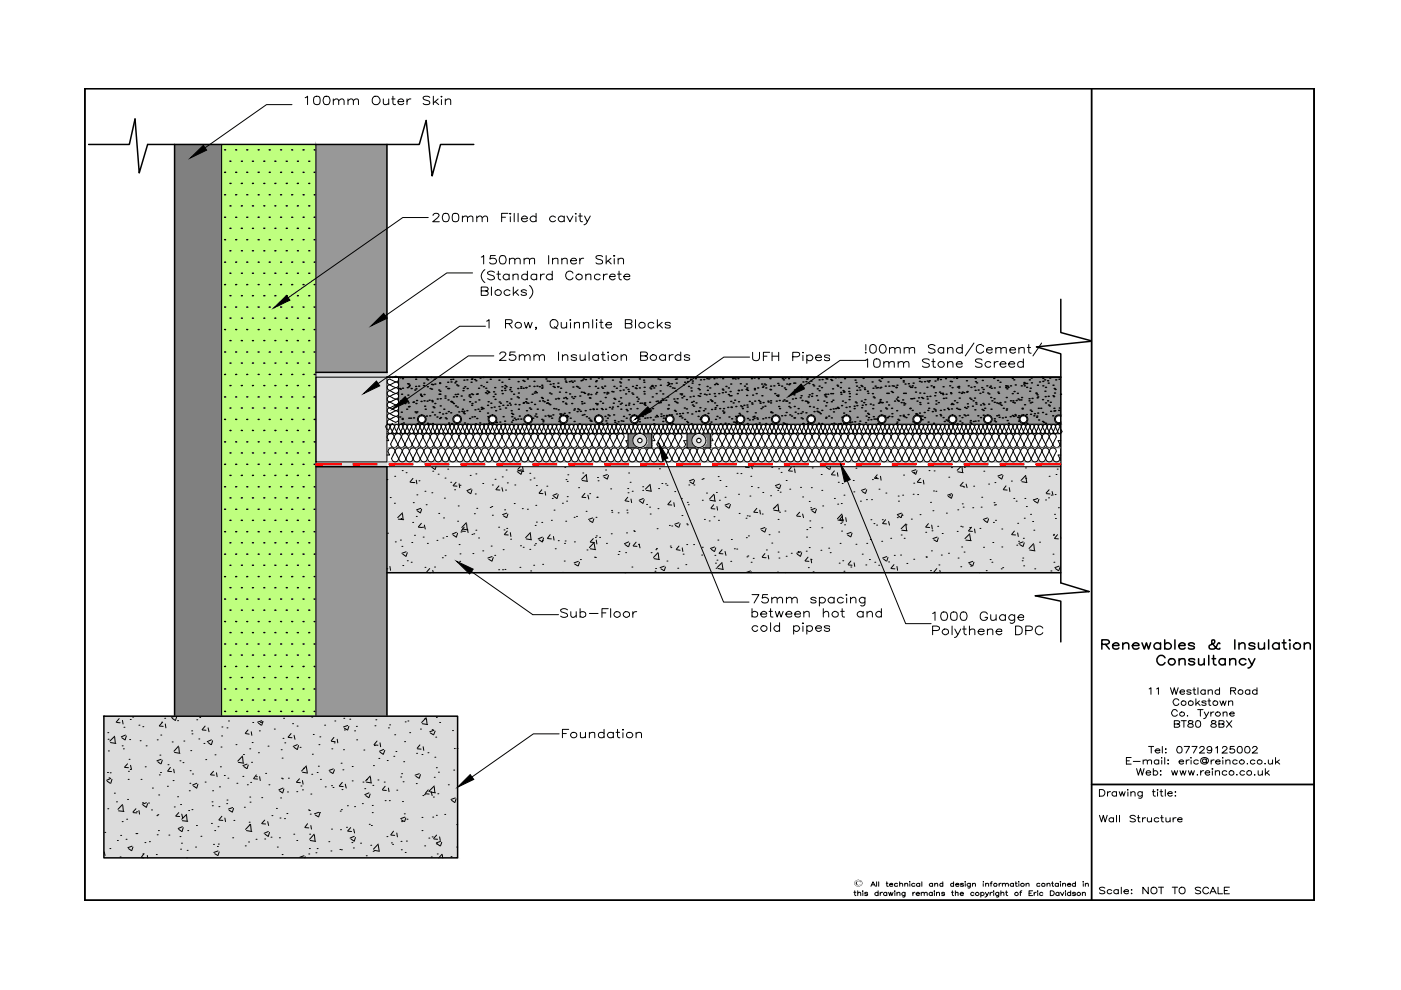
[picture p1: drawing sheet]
<svg xmlns="http://www.w3.org/2000/svg" width="297mm" height="210mm" viewBox="0 0 297 210" stroke-linecap="round" stroke-linejoin="round" font-family="sans-serif">
<!-- layer: 0 -->
<g fill="#dcdcdc" stroke="#dcdcdc" stroke-width=".21">
<path d="M82 99v22.4h142.9zM82 99h142.9v22.4z"/>
<path d="M67 79v26.9h15zM67 79h15v26.9z"/>
<path d="M22 151.8v30.1h75zM22 151.8h75v30.1z"/>
</g>
<path d="M47 30.6v121.2h20zM47 30.6h20v121.2z" fill="#bfff7f" stroke="#bfff7f" stroke-width=".21"/>
<path d="M37 30.6v121.2h10zM37 30.6h10v121.2z" fill="#808080" stroke="#808080" stroke-width=".21"/>
<g fill="#989898" stroke="#989898" stroke-width=".21">
<path d="M84.5 80v8h140.4zM84.5 80h140.4v8z"/>
<path d="M217 88h7.9zM217 88h7.9z"/>
<path d="M209.4 88h7.6zM209.4 88h7.6z"/>
<path d="M201.9 88h7.5zM201.9 88h7.5z"/>
<path d="M194.4 88h7.5zM194.4 88h7.5z"/>
<path d="M186.9 88h7.5zM186.9 88h7.5z"/>
<path d="M179.4 88h7.5zM179.4 88h7.5z"/>
<path d="M172 88h7.4zM172 88h7.4z"/>
<path d="M164.5 88h7.5zM164.5 88h7.5z"/>
<path d="M157 88h7.5zM157 88h7.5z"/>
<path d="M149.5 88h7.5zM149.5 88h7.5z"/>
<path d="M142 88h7.5zM142 88h7.5z"/>
<path d="M134.5 88h7.5zM134.5 88h7.5z"/>
<path d="M126.9 88h7.6zM126.9 88h7.6z"/>
<path d="M119.4 88h7.5zM119.4 88h7.5z"/>
<path d="M111.9 88h7.5zM111.9 88h7.5z"/>
<path d="M104.4 88h7.5zM104.4 88h7.5z"/>
<path d="M96.9 88h7.5zM96.9 88h7.5z"/>
<path d="M217 88l.4 .1h6.6zM217 88h7.5l-.5 .1z"/>
<path d="M224.5 88l.4 .1v-.1zM224.5 88l.4 .1z"/>
<path d="M217.4 88.1h6.6zM217.4 88.1h6.6z"/>
<path d="M209.4 88l.5 .1h6.6zM209.4 88h7.6l-.5 .1z"/>
<path d="M201.9 88l.5 .1h6.6zM201.9 88h7.5l-.4 .1z"/>
<path d="M194.4 88l.5 .1h6.6zM194.4 88h7.5l-.4 .1z"/>
<path d="M186.9 88l.5 .1h6.6zM186.9 88h7.5l-.4 .1z"/>
<path d="M179.4 88l.5 .1h6.6zM179.4 88h7.5l-.4 .1z"/>
<path d="M172 88l.4 .1h6.6zM172 88h7.4l-.4 .1z"/>
<path d="M164.5 88l.4 .1h6.6zM164.5 88h7.5l-.5 .1z"/>
<path d="M157 88l.4 .1h6.6zM157 88h7.5l-.5 .1z"/>
<path d="M149.5 88l.4 .1h6.6zM149.5 88h7.5l-.5 .1z"/>
<path d="M142 88l.4 .1h6.6zM142 88h7.5l-.5 .1z"/>
<path d="M134.5 88l.4 .1h6.6zM134.5 88h7.5l-.5 .1z"/>
<path d="M126.9 88l.5 .1h6.6zM126.9 88h7.6l-.5 .1z"/>
<path d="M119.4 88l.5 .1h6.6zM119.4 88h7.5l-.4 .1z"/>
<path d="M111.9 88l.6 .1h6.5zM111.9 88h7.5l-.4 .1z"/>
<path d="M104.4 88l.4 .1h6.7zM104.4 88h7.5l-.4 .1z"/>
<path d="M96.9 88l.4 .1h6.6zM96.9 88h7.5l-.5 .1z"/>
<path d="M89.4 88l.4 .1h6.6zM89.4 88h7.5l-.5 .1z"/>
<path d="M84.5 88v.1h4.4zM84.5 88h4.9l-.5 .1z"/>
<path d="M217.7 88.5h5.9zM217.7 88.5h5.9zM217.4 88.1l.3 .4h5.9zM217.4 88.1h6.6l-.4 .4z"/>
<path d="M209.9 88.1l.3 .4h5.9zM209.9 88.1h6.6l-.4 .4z"/>
<path d="M202.4 88.1l.3 .4h6zM202.4 88.1h6.6l-.3 .4z"/>
<path d="M194.9 88.1l.4 .4h5.9zM194.9 88.1h6.6l-.3 .4z"/>
<path d="M187.4 88.1l.4 .4h5.8zM187.4 88.1h6.6l-.4 .4z"/>
<path d="M179.9 88.1l.4 .4h5.8zM179.9 88.1h6.6l-.4 .4z"/>
<path d="M172.4 88.1l.4 .4h5.8zM172.4 88.1h6.6l-.4 .4z"/>
<path d="M164.9 88.1l.4 .4h5.8zM164.9 88.1h6.6l-.4 .4z"/>
<path d="M157.4 88.1l.4 .4h5.8zM157.4 88.1h6.6l-.4 .4z"/>
<path d="M149.9 88.1l.4 .4h5.8zM149.9 88.1h6.6l-.4 .4z"/>
<path d="M142.4 88.1l.3 .4h5.9zM142.4 88.1h6.6l-.4 .4z"/>
<path d="M134.9 88.1l.3 .4h6zM134.9 88.1h6.6l-.3 .4z"/>
<path d="M127.4 88.1l.4 .4h5.9zM127.4 88.1h6.6l-.3 .4z"/>
<path d="M119.9 88.1l.4 .4h5.9zM119.9 88.1h6.6l-.3 .4z"/>
<path d="M112.5 88.1l.3 .4h5.9zM112.5 88.1h6.5l-.3 .4z"/>
<path d="M104.8 88.1l.4 .4h5.9zM104.8 88.1h6.7l-.4 .4z"/>
<path d="M97.3 88.1l.4 .4h5.9zM97.3 88.1h6.6l-.3 .4z"/>
<path d="M89.8 88.1l.4 .4h5.9zM89.8 88.1h6.6l-.3 .4z"/>
<path d="M84.5 88.1v.4h4.1zM84.5 88.1h4.4l-.3 .4z"/>
<path d="M217.7 88.5l.2 .4h5.6zM217.7 88.5h5.9l-.1 .4z"/>
<path d="M210.2 88.5l.2 .4h5.6zM210.2 88.5h5.9l-.1 .4z"/>
<path d="M202.7 88.5l.2 .4h5.6zM202.7 88.5h6l-.2 .4z"/>
<path d="M195.3 88.5l.1 .4h5.6zM195.3 88.5h5.9l-.2 .4z"/>
<path d="M187.8 88.5l.1 .4h5.6zM187.8 88.5h5.8l-.1 .4z"/>
<path d="M180.3 88.5l.1 .4h5.6zM180.3 88.5h5.8l-.1 .4z"/>
<path d="M172.8 88.5l.1 .4h5.6zM172.8 88.5h5.8l-.1 .4z"/>
<path d="M165.3 88.5l.1 .4h5.6zM165.3 88.5h5.8l-.1 .4z"/>
<path d="M157.8 88.5l.1 .4h5.6zM157.8 88.5h5.8l-.1 .4z"/>
<path d="M150.3 88.5l.1 .4h5.6zM150.3 88.5h5.8l-.1 .4z"/>
<path d="M142.7 88.5l.2 .4h5.6zM142.7 88.5h5.9l-.1 .4z"/>
<path d="M135.2 88.5l.2 .4h5.6zM135.2 88.5h6l-.2 .4z"/>
<path d="M127.8 88.5l.1 .4h5.6zM127.8 88.5h5.9l-.2 .4z"/>
<path d="M120.3 88.5l.1 .4h5.6zM120.3 88.5h5.9l-.2 .4z"/>
<path d="M112.8 88.5l.1 .4h5.6zM112.8 88.5h5.9l-.2 .4z"/>
<path d="M105.2 88.5l.1 .4h5.7zM105.2 88.5h5.9l-.1 .4z"/>
<path d="M97.7 88.5l.1 .4h5.6zM97.7 88.5h5.9l-.2 .4z"/>
<path d="M90.2 88.5l.1 .4h5.6zM90.2 88.5h5.9l-.2 .4z"/>
<path d="M84.5 88.5v.4h3.9zM84.5 88.5h4.1l-.2 .4z"/>
<path d="M217.9 88.9l-.2 .5h5.9zM217.9 88.9h5.6l.1 .5z"/>
<path d="M210.4 88.9l-.2 .5h5.9zM210.4 88.9h5.6l.1 .5z"/>
<path d="M202.9 88.9l-.2 .5h6zM202.9 88.9h5.6l.2 .5z"/>
<path d="M195.4 88.9l-.1 .5h5.9zM195.4 88.9h5.6l.2 .5z"/>
<path d="M187.9 88.9l-.1 .5h5.8zM187.9 88.9h5.6l.1 .5z"/>
<path d="M180.4 88.9l-.1 .5h5.8zM180.4 88.9h5.6l.1 .5z"/>
<path d="M172.9 88.9l-.1 .5h5.8zM172.9 88.9h5.6l.1 .5z"/>
<path d="M165.4 88.9l-.1 .5h5.8zM165.4 88.9h5.6l.1 .5z"/>
<path d="M157.9 88.9l-.1 .5h5.8zM157.9 88.9h5.6l.1 .5z"/>
<path d="M150.4 88.9l-.1 .5h5.8zM150.4 88.9h5.6l.1 .5z"/>
<path d="M142.9 88.9l-.2 .5h5.9zM142.9 88.9h5.6l.1 .5z"/>
<path d="M135.4 88.9l-.2 .5h6zM135.4 88.9h5.6l.2 .5z"/>
<path d="M127.9 88.9l-.1 .5h5.9zM127.9 88.9h5.6l.2 .5z"/>
<path d="M120.4 88.9l-.1 .5h5.9zM120.4 88.9h5.6l.2 .5z"/>
<path d="M112.9 88.9l-.1 .5h5.9zM112.9 88.9h5.6l.2 .5z"/>
<path d="M105.3 88.9l-.1 .5h5.9zM105.3 88.9h5.7l.1 .5z"/>
<path d="M97.8 88.9l-.1 .5h5.9zM97.8 88.9h5.6l.2 .5z"/>
<path d="M90.3 88.9l-.1 .5h5.9zM90.3 88.9h5.6l.2 .5z"/>
<path d="M84.5 88.9v.5h4.1zM84.5 88.9h3.9l.2 .5z"/>
<path d="M217.7 89.4h5.9zM217.7 89.4h5.9z"/>
<path d="M217.4 89.7h6.6l-6.3-.3zM217.7 89.4h5.9l.4 .3z"/>
<path d="M209.9 89.7h6.6l-6.3-.3zM210.2 89.4h5.9l.4 .3z"/>
<path d="M202.4 89.7h6.6l-6.3-.3zM202.7 89.4h6l.3 .3z"/>
<path d="M195.3 89.4l-.4 .3h6.6zM195.3 89.4h5.9l.3 .3z"/>
<path d="M187.4 89.7h6.6l-6.2-.3zM187.8 89.4h5.8l.4 .3z"/>
<path d="M179.9 89.7h6.6l-6.2-.3zM180.3 89.4h5.8l.4 .3z"/>
<path d="M172.4 89.7h6.6l-6.2-.3zM172.8 89.4h5.8l.4 .3z"/>
<path d="M164.9 89.7h6.6l-6.2-.3zM165.3 89.4h5.8l.4 .3z"/>
<path d="M157.4 89.7h6.6l-6.2-.3zM157.8 89.4h5.8l.4 .3z"/>
<path d="M149.9 89.7h6.6l-6.2-.3zM150.3 89.4h5.8l.4 .3z"/>
<path d="M142.4 89.7h6.6l-6.3-.3zM142.7 89.4h5.9l.4 .3z"/>
<path d="M135.2 89.4l-.3 .3h6.6zM135.2 89.4h6l.3 .3z"/>
<path d="M127.4 89.7h6.6l-6.2-.3zM127.8 89.4h5.9l.3 .3z"/>
<path d="M119.9 89.7h6.6l-6.2-.3zM120.3 89.4h5.9l.3 .3z"/>
<path d="M112.5 89.7h6.5l-6.2-.3zM112.8 89.4h5.9l.3 .3z"/>
<path d="M104.8 89.7h6.7l-6.3-.3zM105.2 89.4h5.9l.4 .3z"/>
<path d="M97.3 89.7h6.6l-6.2-.3zM97.7 89.4h5.9l.3 .3z"/>
<path d="M89.8 89.7h6.6l-6.2-.3zM90.2 89.4h5.9l.3 .3z"/>
<path d="M84.5 89.4v.3h4.4zM84.5 89.4h4.1l.3 .3z"/>
<path d="M217.4 89.7h6.6zM217.4 89.7h6.6z"/>
<path d="M224.5 89.9h.4v-.2zM224.9 89.7v.2z"/>
<path d="M217 89.9h7.5l-7.1-.2zM217.4 89.7h6.6l.5 .2z"/>
<path d="M209.4 89.9h7.6l-7.1-.2zM209.9 89.7h6.6l.5 .2z"/>
<path d="M201.9 89.9h7.5l-7-.2zM202.4 89.7h6.6l.4 .2z"/>
<path d="M194.4 89.9h7.5l-7-.2zM194.9 89.7h6.6l.4 .2z"/>
<path d="M186.9 89.9h7.5l-7-.2zM187.4 89.7h6.6l.4 .2z"/>
<path d="M179.4 89.9h7.5l-7-.2zM179.9 89.7h6.6l.4 .2z"/>
<path d="M172 89.9h7.4l-7-.2zM172.4 89.7h6.6l.4 .2z"/>
<path d="M164.5 89.9h7.5l-7.1-.2zM164.9 89.7h6.6l.5 .2z"/>
<path d="M157 89.9h7.5l-7.1-.2zM157.4 89.7h6.6l.5 .2z"/>
<path d="M149.5 89.9h7.5l-7.1-.2zM149.9 89.7h6.6l.5 .2z"/>
<path d="M142 89.9h7.5l-7.1-.2zM142.4 89.7h6.6l.5 .2z"/>
<path d="M134.5 89.9h7.5l-7.1-.2zM134.9 89.7h6.6l.5 .2z"/>
<path d="M126.9 89.9h7.6l-7.1-.2zM127.4 89.7h6.6l.5 .2z"/>
<path d="M119.4 89.9h7.5l-7-.2zM119.9 89.7h6.6l.4 .2z"/>
<path d="M111.9 89.9h7.5l-6.9-.2zM112.5 89.7h6.5l.4 .2z"/>
<path d="M104.4 89.9h7.5l-7.1-.2zM104.8 89.7h6.7l.4 .2z"/>
<path d="M96.9 89.9h7.5l-7.1-.2zM97.3 89.7h6.6l.5 .2z"/>
<path d="M217 89.9h7.9zM217 89.9h7.9z"/>
<path d="M209.4 89.9h7.6zM209.4 89.9h7.6z"/>
<path d="M201.9 89.9h7.5zM201.9 89.9h7.5z"/>
<path d="M194.4 89.9h7.5zM194.4 89.9h7.5z"/>
<path d="M186.9 89.9h7.5zM186.9 89.9h7.5z"/>
<path d="M179.4 89.9h7.5zM179.4 89.9h7.5z"/>
<path d="M172 89.9h7.4zM172 89.9h7.4z"/>
<path d="M164.5 89.9h7.5zM164.5 89.9h7.5z"/>
<path d="M157 89.9h7.5zM157 89.9h7.5z"/>
<path d="M149.5 89.9h7.5zM149.5 89.9h7.5z"/>
<path d="M142 89.9h7.5zM142 89.9h7.5z"/>
<path d="M134.5 89.9h7.5zM134.5 89.9h7.5z"/>
<path d="M126.9 89.9h7.6zM126.9 89.9h7.6z"/>
<path d="M119.4 89.9h7.5zM119.4 89.9h7.5z"/>
<path d="M111.9 89.9h7.5zM111.9 89.9h7.5z"/>
<path d="M104.4 89.9h7.5zM104.4 89.9h7.5z"/>
<path d="M96.9 89.9h7.5zM96.9 89.9h7.5z"/>
<path d="M89.4 89.9h7.5l-7.1-.2zM89.8 89.7h6.6l.5 .2z"/>
<path d="M84.5 89.7v.2h4.9zM84.5 89.7h4.4l.5 .2z"/>
<path d="M84.5 89.9h140.4zM84.5 89.9h140.4z"/>
<path d="M67 30.6v48.4h15zM67 30.6h15v48.4z"/>
<path d="M67 99v52.8h15zM67 99h15v52.8z"/>
</g>
<g fill="none" stroke="#000" stroke-width=".21">
<path d="M47 30.6v121.2M67 30.6v121.2M67 80h15v17.9h-15zM83.9 79.8l-.7 .3v-.1M83.9 79.8a.6 .6 0 0 1 .6 .6 .6 .6 0 0 1-.6 .6 .6 .6 0 0 1 .6 .6 .6 .6 0 0 1-.6 .6 .6 .6 0 0 1 .6 .6 .6 .6 0 0 1-.6 .6 .6 .6 0 0 1 .6 .6 .6 .6 0 0 1-.6 .6 .6 .6 0 0 1 .6 .6 .6 .6 0 0 1-.6 .6M84.5 80v9.9M81.8 90.5l.2 .5M82 91h.1M82 92.7l.4 .7h-.4M82 89.9h142.9M82 92h142.9M82 99h142.9"/>
<path d="M82.2 95.7l.4 .8h-.6M82.7 80.4l1.2 .6-1.2 .6 1.2 .6-1.2 .6M82.7 82.8l1.2 .7-1.2 .5M82.7 84l1.2 .7-1.2 .5M82.7 85.2l1.2 .7-1.2 .6 1.2 .6-1.2 .6 1.2 .6-1.2 .6M82.7 88.9l1.2 .7M82.7 80.3a.6 .6 0 0 0-.6 .7 .6 .6 0 0 0 .6 .6 .6 .6 0 0 0-.6 .6 .6 .6 0 0 0 .6 .6M82.7 82.8a.6 .6 0 0 0-.6 .6 .6 .6 0 0 0 .6 .6M82.7 84a.6 .6 0 0 0-.6 .6 .6 .6 0 0 0 .6 .6M82.7 85.2a.6 .6 0 0 0-.6 .6 .6 .6 0 0 0 .6 .6 .6 .6 0 0 0-.6 .6 .6 .6 0 0 0 .6 .7 .6 .6 0 0 0-.6 .6 .6 .6 0 0 0 .6 .6M82.7 88.9a.6 .6 0 0 0-.6 .6 .6 .6 0 0 0 .6 .6l.5-.3v.1M83.6 92.6a.73 .73 0 0 0-.8-.7 .73 .73 0 0 0-.7 .7"/>
<path d="M83.6 92.7l-.8 1.5M83.6 92.7l.7 1.5 .8-1.5M83.7 90.5a.48 .48 0 0 0-.5-.5 .48 .48 0 0 0-.5 .5 .48 .48 0 0 0-.4-.5 .48 .48 0 0 0-.5 .5M83.7 95.7a.73 .73 0 0 0-.7-.7 .73 .73 0 0 0-.7 .7M83.9 85.9a.6 .6 0 0 1 .6 .6 .6 .6 0 0 1-.6 .6 .6 .6 0 0 1 .6 .6 .6 .6 0 0 1-.6 .6 .6 .6 0 0 1 .6 .6 .6 .6 0 0 1-.6 .6M84.1 91.4a.48 .48 0 0 1-.4 .5 .48 .48 0 0 1-.5-.5 .48 .48 0 0 1-.5 .5 .48 .48 0 0 1-.5-.5M84.3 94.2a.73 .73 0 0 1-.7 .7 .73 .73 0 0 1-.7-.7M84.5 97.2a.73 .73 0 0 1-.7 .7 .73 .73 0 0 1-.7-.7M84.6 90.5a.48 .48 0 0 0-.5-.5 .48 .48 0 0 0-.5 .5M85 91.4a.48 .48 0 0 1-.5 .5 .48 .48 0 0 1-.4-.5M85.1 92.7l.7 1.5 .8-1.5M85.1 92.6a.73 .73 0 0 0-.7-.7 .73 .73 0 0 0-.8 .7"/>
<path d="M85.3 99.8h.1M85.3 95.7a.73 .73 0 0 0-.8-.7 .73 .73 0 0 0-.7 .7M85.5 90.5a.48 .48 0 0 0-.5-.5 .48 .48 0 0 0-.5 .5M85.8 94.2a.73 .73 0 0 1-.7 .7 .73 .73 0 0 1-.7-.7M85.9 91.4a.48 .48 0 0 1-.5 .5 .48 .48 0 0 1-.4-.5M86 97.2a.73 .73 0 0 1-.7 .7 .73 .73 0 0 1-.7-.7M86.6 92.6a.73 .73 0 0 0-.7-.7 .73 .73 0 0 0-.8 .7M86.6 92.7l.8 1.5 .7-1.5M86.8 95.7a.73 .73 0 0 0-.7-.7 .73 .73 0 0 0-.8 .7M87.3 90.5a.48 .48 0 0 0-.5-.5 .48 .48 0 0 0-.4 .5 .48 .48 0 0 0-.5-.5 .48 .48 0 0 0-.5 .5M87.4 94.2a.73 .73 0 0 1-.8 .7 .73 .73 0 0 1-.7-.7M87.6 97.2a.73 .73 0 0 1-.8 .7 .73 .73 0 0 1-.7-.7"/>
<path d="M87.7 91.4a.48 .48 0 0 1-.4 .5 .48 .48 0 0 1-.5-.5 .48 .48 0 0 1-.5 .5 .48 .48 0 0 1-.5-.5M88.1 92.7l.8 1.5 .8-1.5M88.1 92.6a.73 .73 0 0 0-.7-.7 .73 .73 0 0 0-.7 .7M88.2 90.5a.48 .48 0 0 0-.5-.5 .48 .48 0 0 0-.5 .5M88.3 95.7a.73 .73 0 0 0-.7-.7 .73 .73 0 0 0-.7 .7M88.6 91.4a.48 .48 0 0 1-.4 .5 .48 .48 0 0 1-.5-.5M88.9 94.2a.73 .73 0 0 1-.7 .7 .73 .73 0 0 1-.8-.7M89.1 97.2a.73 .73 0 0 1-.7 .7 .73 .73 0 0 1-.8-.7M89.1 90.5a.48 .48 0 0 0-.5-.5 .48 .48 0 0 0-.5 .5M89.5 91.4a.48 .48 0 0 1-.4 .5 .48 .48 0 0 1-.5-.5M89.7 92.6a.73 .73 0 0 0-.8-.7 .73 .73 0 0 0-.7 .7M89.7 92.7l.7 1.5 .8-1.5"/>
<path d="M89.8 95.7a.73 .73 0 0 0-.7-.7 .73 .73 0 0 0-.7 .7M90.4 94.2a.73 .73 0 0 1-.7 .7 .73 .73 0 0 1-.7-.7M90.6 97.2a.73 .73 0 0 1-.7 .7 .73 .73 0 0 1-.8-.7M90.9 90.5a.48 .48 0 0 0-.5-.5 .48 .48 0 0 0-.4 .5 .48 .48 0 0 0-.5-.5 .48 .48 0 0 0-.5 .5M91.2 92.7l.7 1.5 .8-1.5M91.2 92.6a.73 .73 0 0 0-.8-.7 .73 .73 0 0 0-.7 .7M91.4 95.7a.73 .73 0 0 0-.8-.7 .73 .73 0 0 0-.7 .7M91.4 91.4a.48 .48 0 0 1-.5 .5 .48 .48 0 0 1-.5-.5 .48 .48 0 0 1-.5 .5 .48 .48 0 0 1-.4-.5M91.6 99.1l.6 .4M91.8 99.9h.1M91.8 90.5a.48 .48 0 0 0-.5-.5 .48 .48 0 0 0-.4 .5M91.9 94.2a.73 .73 0 0 1-.7 .7 .73 .73 0 0 1-.7-.7"/>
<path d="M92.1 97.2a.73 .73 0 0 1-.7 .7 .73 .73 0 0 1-.7-.7M92.3 91.4a.48 .48 0 0 1-.5 .5 .48 .48 0 0 1-.5-.5M92.4 99l-.1 .5M92.7 90.5a.48 .48 0 0 0-.5-.5 .48 .48 0 0 0-.4 .5M92.7 92.7l.8 1.5 .7-1.5M92.7 92.6a.73 .73 0 0 0-.7-.7 .73 .73 0 0 0-.8 .7M92.9 95.7a.73 .73 0 0 0-.7-.7 .73 .73 0 0 0-.8 .7M93.1 91.4a.48 .48 0 0 1-.4 .5 .48 .48 0 0 1-.5-.5M93.5 94.2a.73 .73 0 0 1-.8 .7 .73 .73 0 0 1-.7-.7M93.6 90.5a.48 .48 0 0 0-.5-.5 .48 .48 0 0 0-.5 .5M93.7 97.2a.73 .73 0 0 1-.8 .7 .73 .73 0 0 1-.7-.7M94.2 92.7l.8 1.5 .8-1.5"/>
<path d="M94.2 92.6a.73 .73 0 0 0-.7-.7 .73 .73 0 0 0-.7 .7M94.4 95.7a.73 .73 0 0 0-.7-.7 .73 .73 0 0 0-.7 .7M94.9 99.5h.1M95 94.2a.73 .73 0 0 1-.7 .7 .73 .73 0 0 1-.8-.7M95 91.4a.48 .48 0 0 1-.5 .5 .48 .48 0 0 1-.5-.5 .48 .48 0 0 1-.4 .5 .48 .48 0 0 1-.5-.5M95.2 97.2a.73 .73 0 0 1-.8 .7 .73 .73 0 0 1-.7-.7M95.4 90.5a.48 .48 0 0 0-.4-.5 .48 .48 0 0 0-.5 .5 .48 .48 0 0 0-.5-.5 .48 .48 0 0 0-.5 .5M95.8 92.6a.73 .73 0 0 0-.8-.7 .73 .73 0 0 0-.7 .7M95.8 92.7l.7 1.5 .8-1.5M95.9 91.4a.48 .48 0 0 1-.5 .5 .48 .48 0 0 1-.5-.5M95.9 95.7a.73 .73 0 0 0-.7-.7 .73 .73 0 0 0-.7 .7M96.3 90.5a.48 .48 0 0 0-.5-.5 .48 .48 0 0 0-.4 .5"/>
<path d="M96.5 94.2a.73 .73 0 0 1-.7 .7 .73 .73 0 0 1-.7-.7M96.7 97.2a.73 .73 0 0 1-.7 .7 .73 .73 0 0 1-.8-.7M96.8 91.4a.48 .48 0 0 1-.5 .5 .48 .48 0 0 1-.5-.5M97.2 90.5a.48 .48 0 0 0-.5-.5 .48 .48 0 0 0-.4 .5M97.3 92.7l.7 1.5 .8-1.5M97.3 92.6a.73 .73 0 0 0-.8-.7 .73 .73 0 0 0-.7 .7M97.5 95.7a.73 .73 0 0 0-.8-.7 .73 .73 0 0 0-.7 .7M98 94.2a.73 .73 0 0 1-.7 .7 .73 .73 0 0 1-.7-.7M98.2 97.2a.73 .73 0 0 1-.7 .7 .73 .73 0 0 1-.7-.7M98.6 91.4a.48 .48 0 0 1-.5 .5 .48 .48 0 0 1-.4-.5 .48 .48 0 0 1-.5 .5 .48 .48 0 0 1-.5-.5M98.8 92.7l.8 1.5 .7-1.5M98.8 92.6a.73 .73 0 0 0-.7-.7 .73 .73 0 0 0-.8 .7"/>
<path d="M99 95.7a.73 .73 0 0 0-.7-.7 .73 .73 0 0 0-.8 .7M99.1 90.5a.48 .48 0 0 0-.5-.5 .48 .48 0 0 0-.5 .5 .48 .48 0 0 0-.5-.5 .48 .48 0 0 0-.5 .5M99.5 91.4a.48 .48 0 0 1-.5 .5 .48 .48 0 0 1-.5-.5M99.6 94.2a.73 .73 0 0 1-.8 .7 .73 .73 0 0 1-.7-.7M99.8 97.2a.73 .73 0 0 1-.8 .7 .73 .73 0 0 1-.7-.7M99.9 90.5a.48 .48 0 0 0-.4-.5 .48 .48 0 0 0-.5 .5M100.3 92.6a.73 .73 0 0 0-.7-.7 .73 .73 0 0 0-.7 .7M100.3 92.7l.8 1.5 .7-1.5M100.4 91.4a.48 .48 0 0 1-.5 .5 .48 .48 0 0 1-.5-.5M100.5 95.7a.73 .73 0 0 0-.7-.7 .73 .73 0 0 0-.7 .7M100.8 90.5a.48 .48 0 0 0-.4-.5 .48 .48 0 0 0-.5 .5M101.1 94.2a.73 .73 0 0 1-.7 .7 .73 .73 0 0 1-.8-.7"/>
<path d="M101.3 97.2a.73 .73 0 0 1-.8 .7 .73 .73 0 0 1-.7-.7M101.8 92.6a.73 .73 0 0 0-.7-.7 .73 .73 0 0 0-.7 .7M101.8 92.7l.8 1.5 .8-1.5M102 95.7a.73 .73 0 0 0-.7-.7 .73 .73 0 0 0-.7 .7M102.2 91.4a.48 .48 0 0 1-.4 .5 .48 .48 0 0 1-.5-.5 .48 .48 0 0 1-.5 .5 .48 .48 0 0 1-.5-.5M102.6 94.2a.73 .73 0 0 1-.7 .7 .73 .73 0 0 1-.8-.7M102.7 90.5a.48 .48 0 0 0-.5-.5 .48 .48 0 0 0-.5 .5 .48 .48 0 0 0-.5-.5 .48 .48 0 0 0-.4 .5M102.8 97.2a.73 .73 0 0 1-.7 .7 .73 .73 0 0 1-.8-.7M103.1 91.4a.48 .48 0 0 1-.5 .5 .48 .48 0 0 1-.4-.5M103.4 92.7l.7 1.5 .8-1.5M103.4 92.6a.73 .73 0 0 0-.8-.7 .73 .73 0 0 0-.7 .7M103.6 95.7a.73 .73 0 0 0-.8-.7 .73 .73 0 0 0-.7 .7"/>
<path d="M103.6 90.5a.48 .48 0 0 0-.5-.5 .48 .48 0 0 0-.5 .5M104 91.4a.48 .48 0 0 1-.5 .5 .48 .48 0 0 1-.4-.5M104.1 94.2a.73 .73 0 0 1-.7 .7 .73 .73 0 0 1-.7-.7M104.3 97.2a.73 .73 0 0 1-.7 .7 .73 .73 0 0 1-.7-.7M104.5 90.5a.48 .48 0 0 0-.5-.5 .48 .48 0 0 0-.5 .5M104.9 92.7l.8 1.5 .7-1.5M104.9 92.6a.73 .73 0 0 0-.7-.7 .73 .73 0 0 0-.8 .7M104.9 91.4a.48 .48 0 0 1-.5 .5 .48 .48 0 0 1-.5-.5M105.1 95.7a.73 .73 0 0 0-.7-.7 .73 .73 0 0 0-.8 .7M105.7 94.2a.73 .73 0 0 1-.8 .7 .73 .73 0 0 1-.7-.7M105.8 97.2a.73 .73 0 0 1-.7 .7 .73 .73 0 0 1-.7-.7M106.3 90.5a.48 .48 0 0 0-.5-.5 .48 .48 0 0 0-.5 .5 .48 .48 0 0 0-.4-.5 .48 .48 0 0 0-.5 .5"/>
<path d="M106.4 92.6a.73 .73 0 0 0-.7-.7 .73 .73 0 0 0-.7 .7M106.4 92.7l.8 1.5 .7-1.5M106.6 95.7a.73 .73 0 0 0-.7-.7 .73 .73 0 0 0-.8 .7M106.7 91.4a.48 .48 0 0 1-.4 .5 .48 .48 0 0 1-.5-.5 .48 .48 0 0 1-.5 .5 .48 .48 0 0 1-.5-.5M107.2 94.2a.73 .73 0 0 1-.7 .7 .73 .73 0 0 1-.8-.7M107.2 90.5a.48 .48 0 0 0-.5-.5 .48 .48 0 0 0-.5 .5M107.3 99.7h.1M107.4 97.2a.73 .73 0 0 1-.8 .7 .73 .73 0 0 1-.7-.7M107.6 91.4a.48 .48 0 0 1-.5 .5 .48 .48 0 0 1-.4-.5M107.9 92.6a.73 .73 0 0 0-.7-.7 .73 .73 0 0 0-.7 .7M107.9 92.7l.8 1.5 .8-1.5M108.1 90.5a.48 .48 0 0 0-.5-.5 .48 .48 0 0 0-.5 .5"/>
<path d="M108.1 95.7a.73 .73 0 0 0-.7-.7 .73 .73 0 0 0-.7 .7M108.5 91.4a.48 .48 0 0 1-.5 .5 .48 .48 0 0 1-.4-.5M108.7 94.2a.73 .73 0 0 1-.7 .7 .73 .73 0 0 1-.8-.7M108.9 97.2a.73 .73 0 0 1-.7 .7 .73 .73 0 0 1-.8-.7M109.5 92.6a.73 .73 0 0 0-.8-.7 .73 .73 0 0 0-.7 .7M109.5 92.7l.7 1.5 .8-1.5M109.7 95.7a.73 .73 0 0 0-.8-.7 .73 .73 0 0 0-.7 .7M109.9 99.8l1.2 .2M109.9 90.5a.48 .48 0 0 0-.5-.5 .48 .48 0 0 0-.4 .5 .48 .48 0 0 0-.5-.5 .48 .48 0 0 0-.5 .5M110.2 94.2a.73 .73 0 0 1-.7 .7 .73 .73 0 0 1-.7-.7M110.3 99l-.5 .5M110.4 91.4a.48 .48 0 0 1-.5 .5 .48 .48 0 0 1-.5-.5 .48 .48 0 0 1-.5 .5 .48 .48 0 0 1-.4-.5"/>
<path d="M110.4 97.2a.73 .73 0 0 1-.7 .7 .73 .73 0 0 1-.7-.7M110.5 99.6l-.8 .3M110.7 99.8l-.2 .7M110.8 90.5a.48 .48 0 0 0-.5-.5 .48 .48 0 0 0-.5 .5M110.8 99l.1 .8M111 92.7l.8 1.5 .7-1.5M111 92.6a.73 .73 0 0 0-.7-.7 .73 .73 0 0 0-.8 .7M111.2 95.7a.73 .73 0 0 0-.7-.7 .73 .73 0 0 0-.8 .7M111.2 91.4a.48 .48 0 0 1-.4 .5 .48 .48 0 0 1-.5-.5M111.7 90.5a.48 .48 0 0 0-.5-.5 .48 .48 0 0 0-.5 .5M111.8 94.2a.73 .73 0 0 1-.8 .7 .73 .73 0 0 1-.7-.7M111.9 97.2a.73 .73 0 0 1-.7 .7 .73 .73 0 0 1-.7-.7"/>
<path d="M112.1 91.4a.48 .48 0 0 1-.4 .5 .48 .48 0 0 1-.5-.5M112.5 92.7l.8 1.5 .7-1.5M112.5 92.6a.73 .73 0 0 0-.7-.7 .73 .73 0 0 0-.7 .7M112.7 95.7a.73 .73 0 0 0-.7-.7 .73 .73 0 0 0-.8 .7M113.3 94.2a.73 .73 0 0 1-.8 .7 .73 .73 0 0 1-.7-.7M113.5 97.2a.73 .73 0 0 1-.8 .7 .73 .73 0 0 1-.7-.7M113.5 90.5a.48 .48 0 0 0-.4-.5 .48 .48 0 0 0-.5 .5 .48 .48 0 0 0-.5-.5 .48 .48 0 0 0-.5 .5M114 91.4a.48 .48 0 0 1-.5 .5 .48 .48 0 0 1-.5-.5 .48 .48 0 0 1-.5 .5 .48 .48 0 0 1-.4-.5M114 92.6a.73 .73 0 0 0-.7-.7 .73 .73 0 0 0-.7 .7M114 92.7l.8 1.5 .8-1.5M114.2 95.7a.73 .73 0 0 0-.7-.7 .73 .73 0 0 0-.7 .7M114.4 90.5a.48 .48 0 0 0-.5-.5 .48 .48 0 0 0-.4 .5"/>
<path d="M114.8 94.2a.73 .73 0 0 1-.7 .7 .73 .73 0 0 1-.8-.7M114.9 91.4a.48 .48 0 0 1-.5 .5 .48 .48 0 0 1-.5-.5M115 97.2a.73 .73 0 0 1-.7 .7 .73 .73 0 0 1-.8-.7M115.3 90.5a.48 .48 0 0 0-.5-.5 .48 .48 0 0 0-.4 .5M115.6 92.6a.73 .73 0 0 0-.8-.7 .73 .73 0 0 0-.7 .7M115.6 92.7l.7 1.5 .8-1.5M115.8 95.7a.73 .73 0 0 0-.8-.7 .73 .73 0 0 0-.7 .7M115.8 91.4a.48 .48 0 0 1-.5 .5 .48 .48 0 0 1-.5-.5M116.3 94.2a.73 .73 0 0 1-.7 .7 .73 .73 0 0 1-.7-.7M116.5 97.2a.73 .73 0 0 1-.7 .7 .73 .73 0 0 1-.7-.7M117.1 92.7l.7 1.5 .8-1.5M117.1 92.6a.73 .73 0 0 0-.7-.7 .73 .73 0 0 0-.8 .7"/>
<path d="M117.2 90.5a.48 .48 0 0 0-.5-.5 .48 .48 0 0 0-.5 .5 .48 .48 0 0 0-.5-.5 .48 .48 0 0 0-.5 .5M117.3 95.7a.73 .73 0 0 0-.8-.7 .73 .73 0 0 0-.7 .7M117.6 91.4a.48 .48 0 0 1-.5 .5 .48 .48 0 0 1-.5-.5 .48 .48 0 0 1-.4 .5 .48 .48 0 0 1-.5-.5M117.8 94.2a.73 .73 0 0 1-.7 .7 .73 .73 0 0 1-.7-.7M118 97.2a.73 .73 0 0 1-.7 .7 .73 .73 0 0 1-.7-.7M118 90.5a.48 .48 0 0 0-.4-.5 .48 .48 0 0 0-.5 .5M118.5 91.4a.48 .48 0 0 1-.5 .5 .48 .48 0 0 1-.5-.5M118.6 92.7l.8 1.5 .7-1.5M118.6 92.6a.73 .73 0 0 0-.7-.7 .73 .73 0 0 0-.7 .7M118.8 95.7a.73 .73 0 0 0-.7-.7 .73 .73 0 0 0-.8 .7M118.9 90.5a.48 .48 0 0 0-.4-.5 .48 .48 0 0 0-.5 .5M119.4 94.2a.73 .73 0 0 1-.8 .7 .73 .73 0 0 1-.7-.7"/>
<path d="M119.4 91.4a.48 .48 0 0 1-.5 .5 .48 .48 0 0 1-.5-.5M119.6 97.2a.73 .73 0 0 1-.8 .7 .73 .73 0 0 1-.7-.7M119.8 99.1h.1M119.8 90.5a.48 .48 0 0 0-.5-.5 .48 .48 0 0 0-.4 .5M120.1 92.6a.73 .73 0 0 0-.7-.7 .73 .73 0 0 0-.7 .7M120.1 92.7l.8 1.5 .8-1.5M120.3 95.7a.73 .73 0 0 0-.7-.7 .73 .73 0 0 0-.7 .7M120.9 94.2a.73 .73 0 0 1-.7 .7 .73 .73 0 0 1-.8-.7M121.1 97.2a.73 .73 0 0 1-.7 .7 .73 .73 0 0 1-.8-.7M121.2 91.4a.48 .48 0 0 1-.5 .5 .48 .48 0 0 1-.4-.5 .48 .48 0 0 1-.5 .5 .48 .48 0 0 1-.5-.5M121.7 92.6a.73 .73 0 0 0-.8-.7 .73 .73 0 0 0-.7 .7M121.7 90.5a.48 .48 0 0 0-.5-.5 .48 .48 0 0 0-.5 .5 .48 .48 0 0 0-.5-.5 .48 .48 0 0 0-.4 .5"/>
<path d="M121.7 92.7l.7 1.5 .8-1.5M121.8 95.7a.73 .73 0 0 0-.7-.7 .73 .73 0 0 0-.7 .7M122.1 91.4a.48 .48 0 0 1-.5 .5 .48 .48 0 0 1-.4-.5M122.4 94.2a.73 .73 0 0 1-.7 .7 .73 .73 0 0 1-.7-.7M122.5 90.5a.48 .48 0 0 0-.4-.5 .48 .48 0 0 0-.5 .5M122.6 97.2a.73 .73 0 0 1-.7 .7 .73 .73 0 0 1-.7-.7M123 91.4a.48 .48 0 0 1-.5 .5 .48 .48 0 0 1-.5-.5M123.2 92.7l.7 1.5 .8-1.5M123.2 92.6a.73 .73 0 0 0-.7-.7 .73 .73 0 0 0-.8 .7M123.4 95.7a.73 .73 0 0 0-.8-.7 .73 .73 0 0 0-.7 .7M123.4 90.5a.48 .48 0 0 0-.4-.5 .48 .48 0 0 0-.5 .5M123.9 94.2a.73 .73 0 0 1-.7 .7 .73 .73 0 0 1-.7-.7"/>
<path d="M124.1 97.2a.73 .73 0 0 1-.7 .7 .73 .73 0 0 1-.7-.7M124.7 92.7l.8 1.5 .7-1.5M124.7 92.6a.73 .73 0 0 0-.7-.7 .73 .73 0 0 0-.8 .7M124.8 91.4a.48 .48 0 0 1-.4 .5 .48 .48 0 0 1-.5-.5 .48 .48 0 0 1-.5 .5 .48 .48 0 0 1-.5-.5M124.9 95.7a.73 .73 0 0 0-.7-.7 .73 .73 0 0 0-.8 .7M125.3 90.5a.48 .48 0 0 0-.5-.5 .48 .48 0 0 0-.5 .5 .48 .48 0 0 0-.5-.5 .48 .48 0 0 0-.4 .5M125.5 94.2a.73 .73 0 0 1-.8 .7 .73 .73 0 0 1-.7-.7M125.7 97.2a.73 .73 0 0 1-.8 .7 .73 .73 0 0 1-.7-.7M125.7 91.4a.48 .48 0 0 1-.5 .5 .48 .48 0 0 1-.4-.5M126.2 90.5a.48 .48 0 0 0-.5-.5 .48 .48 0 0 0-.5 .5M126.2 92.6a.73 .73 0 0 0-.7-.7 .73 .73 0 0 0-.7 .7M126.2 92.7l.8 1.5 .8-1.5"/>
<path d="M126.4 95.7a.73 .73 0 0 0-.7-.7 .73 .73 0 0 0-.7 .7M126.6 91.4a.48 .48 0 0 1-.5 .5 .48 .48 0 0 1-.4-.5M127 94.2a.73 .73 0 0 1-.7 .7 .73 .73 0 0 1-.8-.7M127.1 90.5a.48 .48 0 0 0-.5-.5 .48 .48 0 0 0-.5 .5M127.2 97.2a.73 .73 0 0 1-.7 .7 .73 .73 0 0 1-.8-.7M127.8 92.6a.73 .73 0 0 0-.8-.7 .73 .73 0 0 0-.7 .7M127.8 92.7l.7 1.5 .8-1.5M127.9 95.7a.73 .73 0 0 0-.7-.7 .73 .73 0 0 0-.7 .7M128.4 99.7h.1M128.5 91.4a.48 .48 0 0 1-.5 .5 .48 .48 0 0 1-.5-.5 .48 .48 0 0 1-.5 .5 .48 .48 0 0 1-.5-.5M128.5 94.2a.73 .73 0 0 1-.7 .7 .73 .73 0 0 1-.7-.7M128.7 97.2a.73 .73 0 0 1-.7 .7 .73 .73 0 0 1-.8-.7"/>
<path d="M128.9 90.5a.48 .48 0 0 0-.5-.5 .48 .48 0 0 0-.5 .5 .48 .48 0 0 0-.4-.5 .48 .48 0 0 0-.5 .5M129.3 92.7l.7 1.5 .8-1.5M129.3 92.6a.73 .73 0 0 0-.8-.7 .73 .73 0 0 0-.7 .7M129.3 91.4a.48 .48 0 0 1-.4 .5 .48 .48 0 0 1-.5-.5M129.5 95.7a.73 .73 0 0 0-.8-.7 .73 .73 0 0 0-.7 .7M129.8 90.5a.48 .48 0 0 0-.5-.5 .48 .48 0 0 0-.5 .5M130 94.2a.73 .73 0 0 1-.7 .7 .73 .73 0 0 1-.7-.7M130.2 97.2a.73 .73 0 0 1-.7 .7 .73 .73 0 0 1-.7-.7M130.2 91.4a.48 .48 0 0 1-.4 .5 .48 .48 0 0 1-.5-.5M130.7 90.5a.48 .48 0 0 0-.5-.5 .48 .48 0 0 0-.5 .5M130.8 92.6a.73 .73 0 0 0-.7-.7 .73 .73 0 0 0-.8 .7M130.9 92.6a.73 .73 0 0 1 .7-.7 .73 .73 0 0 1 .7 .7l-.7 1.6-.8-1.5"/>
<path d="M131 95.7a.73 .73 0 0 0-.7-.7 .73 .73 0 0 0-.8 .7M131.6 94.2a.73 .73 0 0 1-.8 .7 .73 .73 0 0 1-.7-.7M131.8 97.2a.73 .73 0 0 1-.8 .7 .73 .73 0 0 1-.7-.7M132.1 91.4a.48 .48 0 0 1-.5 .5 .48 .48 0 0 1-.5-.5 .48 .48 0 0 1-.5 .5 .48 .48 0 0 1-.4-.5M132.5 95.7a.73 .73 0 0 0-.7-.7 .73 .73 0 0 0-.7 .7M132.5 90.5a.48 .48 0 0 0-.5-.5 .48 .48 0 0 0-.4 .5 .48 .48 0 0 0-.5-.5 .48 .48 0 0 0-.5 .5M133 91.4a.48 .48 0 0 1-.5 .5 .48 .48 0 0 1-.5-.5M133.1 94.2a.73 .73 0 0 1-.7 .7 .73 .73 0 0 1-.8-.7M133.2 92h5v3h-5zM133.2 93.4h-.5l.4 .8M133.3 97.2a.73 .73 0 0 1-.8 .7 .73 .73 0 0 1-.7-.7M133.4 90.5a.48 .48 0 0 0-.5-.5 .48 .48 0 0 0-.4 .5"/>
<path d="M133.9 91.4a.48 .48 0 0 1-.5 .5 .48 .48 0 0 1-.5-.5M134 95.7a.73 .73 0 0 0-.7-.7 .73 .73 0 0 0-.7 .7M134.3 90.5a.48 .48 0 0 0-.5-.5 .48 .48 0 0 0-.5 .5M134.7 91.4a.48 .48 0 0 1-.4 .5 .48 .48 0 0 1-.5-.5M134.8 97.2a.73 .73 0 0 1-.7 .7 .73 .73 0 0 1-.8-.7M135.6 95.7a.73 .73 0 0 0-.8-.7 .73 .73 0 0 0-.7 .7M136.1 90.5a.48 .48 0 0 0-.4-.5 .48 .48 0 0 0-.5 .5 .48 .48 0 0 0-.5-.5 .48 .48 0 0 0-.5 .5M136.3 97.2a.73 .73 0 0 1-.7 .7 .73 .73 0 0 1-.7-.7M136.6 91.4a.48 .48 0 0 1-.5 .5 .48 .48 0 0 1-.5-.5 .48 .48 0 0 1-.4 .5 .48 .48 0 0 1-.5-.5M137 90.5a.48 .48 0 0 0-.5-.5 .48 .48 0 0 0-.4 .5M137.1 95.7a.73 .73 0 0 0-.7-.7 .73 .73 0 0 0-.8 .7M137.5 91.4a.48 .48 0 0 1-.5 .5 .48 .48 0 0 1-.5-.5"/>
<path d="M137.9 97.2a.73 .73 0 0 1-.8 .7 .73 .73 0 0 1-.7-.7M137.9 90.5a.48 .48 0 0 0-.5-.5 .48 .48 0 0 0-.4 .5M138.4 91.4a.48 .48 0 0 1-.5 .5 .48 .48 0 0 1-.5-.5M138.5 92.7l.4 .7h-.7M138.6 95.7a.73 .73 0 0 0-.7-.7 .73 .73 0 0 0-.7 .7M139.4 97.2a.73 .73 0 0 1-.8 .7 .73 .73 0 0 1-.7-.7M139.8 90.5a.48 .48 0 0 0-.5-.5 .48 .48 0 0 0-.5 .5 .48 .48 0 0 0-.5-.5 .48 .48 0 0 0-.4 .5M139.8 99.4h.1M140 92.7l-.8 1.5M140 92.7l.8 1.5 .7-1.5M140 92.6a.73 .73 0 0 0-.7-.7 .73 .73 0 0 0-.8 .7M140.1 95.7a.73 .73 0 0 0-.7-.7 .73 .73 0 0 0-.7 .7"/>
<path d="M140.2 91.4a.48 .48 0 0 1-.5 .5 .48 .48 0 0 1-.5-.5 .48 .48 0 0 1-.4 .5 .48 .48 0 0 1-.5-.5M140.6 90.5a.48 .48 0 0 0-.4-.5 .48 .48 0 0 0-.5 .5M140.8 94.2a.73 .73 0 0 1-.8 .7 .73 .73 0 0 1-.7-.7M140.9 97.2a.73 .73 0 0 1-.7 .7 .73 .73 0 0 1-.8-.7M141.1 91.4a.48 .48 0 0 1-.5 .5 .48 .48 0 0 1-.5-.5M141.5 92.6a.73 .73 0 0 0-.7-.7 .73 .73 0 0 0-.7 .7M141.5 90.5a.48 .48 0 0 0-.4-.5 .48 .48 0 0 0-.5 .5M141.5 92.7l.8 1.5 .8-1.5M141.7 95.7a.73 .73 0 0 0-.8-.7 .73 .73 0 0 0-.7 .7M142 91.4a.48 .48 0 0 1-.5 .5 .48 .48 0 0 1-.5-.5M142.3 94.2a.73 .73 0 0 1-.7 .7 .73 .73 0 0 1-.8-.7M142.4 97.2a.73 .73 0 0 1-.7 .7 .73 .73 0 0 1-.7-.7"/>
<path d="M143.1 92.6a.73 .73 0 0 0-.8-.7 .73 .73 0 0 0-.7 .7M143.1 92.6a.73 .73 0 0 1 .8-.7 .73 .73 0 0 1 .7 .7l-.8 1.6-.7-1.5M143.2 95.7a.73 .73 0 0 0-.7-.7 .73 .73 0 0 0-.8 .7M143.4 90.5a.48 .48 0 0 0-.5-.5 .48 .48 0 0 0-.5 .5 .48 .48 0 0 0-.5-.5 .48 .48 0 0 0-.4 .5M143.8 94.2a.73 .73 0 0 1-.7 .7 .73 .73 0 0 1-.7-.7M143.8 91.4a.48 .48 0 0 1-.5 .5 .48 .48 0 0 1-.4-.5 .48 .48 0 0 1-.5 .5 .48 .48 0 0 1-.5-.5M143.9 97.2a.73 .73 0 0 1-.7 .7 .73 .73 0 0 1-.7-.7M144.3 90.5a.48 .48 0 0 0-.5-.5 .48 .48 0 0 0-.5 .5M144.7 95.7a.73 .73 0 0 0-.7-.7 .73 .73 0 0 0-.8 .7M144.7 91.4a.48 .48 0 0 1-.5 .5 .48 .48 0 0 1-.4-.5M145.2 90.5a.48 .48 0 0 0-.5-.5 .48 .48 0 0 0-.5 .5M145.3 94.2a.73 .73 0 0 1-.7 .7 .73 .73 0 0 1-.7-.7"/>
<path d="M145.5 97.2a.73 .73 0 0 1-.8 .7 .73 .73 0 0 1-.7-.7M145.6 91.4a.48 .48 0 0 1-.5 .5 .48 .48 0 0 1-.5-.5M145.7 92h4.9v3h-4.9zM145.7 93.4h-.7l.3 .8M146 90.5a.48 .48 0 0 0-.4-.5 .48 .48 0 0 0-.5 .5M146.2 95.7a.73 .73 0 0 0-.7-.7 .73 .73 0 0 0-.7 .7M147 97.2a.73 .73 0 0 1-.7 .7 .73 .73 0 0 1-.8-.7M147.4 91.4a.48 .48 0 0 1-.4 .5 .48 .48 0 0 1-.5-.5 .48 .48 0 0 1-.5 .5 .48 .48 0 0 1-.5-.5M147.8 95.7a.73 .73 0 0 0-.8-.7 .73 .73 0 0 0-.7 .7M147.9 90.5a.48 .48 0 0 0-.5-.5 .48 .48 0 0 0-.5 .5 .48 .48 0 0 0-.4-.5 .48 .48 0 0 0-.5 .5M148.3 91.4a.48 .48 0 0 1-.4 .5 .48 .48 0 0 1-.5-.5M148.5 97.2a.73 .73 0 0 1-.7 .7 .73 .73 0 0 1-.7-.7"/>
<path d="M148.8 90.5a.48 .48 0 0 0-.5-.5 .48 .48 0 0 0-.5 .5M149.2 91.4a.48 .48 0 0 1-.5 .5 .48 .48 0 0 1-.4-.5M149.3 95.7a.73 .73 0 0 0-.7-.7 .73 .73 0 0 0-.8 .7M149.7 90.5a.48 .48 0 0 0-.5-.5 .48 .48 0 0 0-.5 .5M150 97.2a.73 .73 0 0 1-.7 .7 .73 .73 0 0 1-.7-.7M150.8 95.7a.73 .73 0 0 0-.7-.7 .73 .73 0 0 0-.8 .7M150.8 92.7l.4 .7h-.6M151.1 91.4a.48 .48 0 0 1-.5 .5 .48 .48 0 0 1-.5-.5 .48 .48 0 0 1-.5 .5 .48 .48 0 0 1-.4-.5M151.5 90.5a.48 .48 0 0 0-.5-.5 .48 .48 0 0 0-.4 .5 .48 .48 0 0 0-.5-.5 .48 .48 0 0 0-.5 .5M151.6 97.2a.73 .73 0 0 1-.8 .7 .73 .73 0 0 1-.7-.7M151.9 91.4a.48 .48 0 0 1-.4 .5 .48 .48 0 0 1-.5-.5M152.3 92.6a.73 .73 0 0 0-.7-.7 .73 .73 0 0 0-.7 .7"/>
<path d="M152.3 95.7a.73 .73 0 0 0-.7-.7 .73 .73 0 0 0-.7 .7M152.3 92.7l-.7 1.5M152.3 92.7l.8 1.5 .8-1.5M152.4 90.5a.48 .48 0 0 0-.5-.5 .48 .48 0 0 0-.5 .5M152.8 91.4a.48 .48 0 0 1-.4 .5 .48 .48 0 0 1-.5-.5M153.1 94.2a.73 .73 0 0 1-.7 .7 .73 .73 0 0 1-.8-.7M153.1 97.2a.73 .73 0 0 1-.7 .7 .73 .73 0 0 1-.8-.7M153.3 90.5a.48 .48 0 0 0-.5-.5 .48 .48 0 0 0-.5 .5M153.9 92.7l.7 1.5 .8-1.5M153.9 92.6a.73 .73 0 0 0-.8-.7 .73 .73 0 0 0-.7 .7M153.9 95.7a.73 .73 0 0 0-.8-.7 .73 .73 0 0 0-.7 .7M154.6 94.2a.73 .73 0 0 1-.7 .7 .73 .73 0 0 1-.7-.7"/>
<path d="M154.6 97.2a.73 .73 0 0 1-.7 .7 .73 .73 0 0 1-.7-.7M154.7 91.4a.48 .48 0 0 1-.5 .5 .48 .48 0 0 1-.5-.5 .48 .48 0 0 1-.4 .5 .48 .48 0 0 1-.5-.5M155.1 90.5a.48 .48 0 0 0-.5-.5 .48 .48 0 0 0-.4 .5 .48 .48 0 0 0-.5-.5 .48 .48 0 0 0-.5 .5M155.4 92.7l.7 1.5 .8-1.5M155.4 92.6a.73 .73 0 0 0-.8-.7 .73 .73 0 0 0-.7 .7M155.4 95.7a.73 .73 0 0 0-.8-.7 .73 .73 0 0 0-.7 .7M155.6 91.4a.48 .48 0 0 1-.5 .5 .48 .48 0 0 1-.5-.5M156 90.5a.48 .48 0 0 0-.5-.5 .48 .48 0 0 0-.4 .5M156.1 94.2a.73 .73 0 0 1-.7 .7 .73 .73 0 0 1-.7-.7M156.1 97.2a.73 .73 0 0 1-.7 .7 .73 .73 0 0 1-.7-.7M156.5 91.4a.48 .48 0 0 1-.5 .5 .48 .48 0 0 1-.5-.5M156.9 92.6a.73 .73 0 0 0-.7-.7 .73 .73 0 0 0-.8 .7"/>
<path d="M156.9 95.7a.73 .73 0 0 0-.7-.7 .73 .73 0 0 0-.8 .7M156.9 90.5a.48 .48 0 0 0-.5-.5 .48 .48 0 0 0-.5 .5M156.9 92.7l.8 1.5 .7-1.5M157.7 94.2a.73 .73 0 0 1-.8 .7 .73 .73 0 0 1-.7-.7M157.7 97.2a.73 .73 0 0 1-.8 .7 .73 .73 0 0 1-.7-.7M158.1 99h-.1M158.1 99.1h.8M158.3 91.4a.48 .48 0 0 1-.5 .5 .48 .48 0 0 1-.5-.5 .48 .48 0 0 1-.4 .5 .48 .48 0 0 1-.5-.5M158.4 92.6a.73 .73 0 0 0-.7-.7 .73 .73 0 0 0-.7 .7M158.4 95.7a.73 .73 0 0 0-.7-.7 .73 .73 0 0 0-.7 .7M158.4 92.7l.8 1.5 .7-1.5M158.7 90.5a.48 .48 0 0 0-.4-.5 .48 .48 0 0 0-.5 .5 .48 .48 0 0 0-.5-.5 .48 .48 0 0 0-.5 .5"/>
<path d="M159.2 94.2a.73 .73 0 0 1-.7 .7 .73 .73 0 0 1-.8-.7M159.2 97.2a.73 .73 0 0 1-.7 .7 .73 .73 0 0 1-.8-.7M159.2 91.4a.48 .48 0 0 1-.5 .5 .48 .48 0 0 1-.5-.5M159.4 99l.1 .4M159.6 90.5a.48 .48 0 0 0-.4-.5 .48 .48 0 0 0-.5 .5M159.9 92.6a.73 .73 0 0 0-.7-.7 .73 .73 0 0 0-.7 .7M159.9 95.7a.73 .73 0 0 0-.7-.7 .73 .73 0 0 0-.7 .7M159.9 92.7l.8 1.5 .8-1.5M160.1 91.4a.48 .48 0 0 1-.5 .5 .48 .48 0 0 1-.5-.5M160.5 90.5a.48 .48 0 0 0-.5-.5 .48 .48 0 0 0-.4 .5M160.7 94.2a.73 .73 0 0 1-.7 .7 .73 .73 0 0 1-.7-.7M160.7 97.2a.73 .73 0 0 1-.7 .7 .73 .73 0 0 1-.7-.7"/>
<path d="M161 91.4a.48 .48 0 0 1-.5 .5 .48 .48 0 0 1-.5-.5M161.5 92.7l.7 1.5 .8-1.5M161.5 92.6a.73 .73 0 0 0-.8-.7 .73 .73 0 0 0-.7 .7M161.5 95.7a.73 .73 0 0 0-.8-.7 .73 .73 0 0 0-.7 .7M162.2 94.2a.73 .73 0 0 1-.7 .7 .73 .73 0 0 1-.7-.7M162.2 97.2a.73 .73 0 0 1-.7 .7 .73 .73 0 0 1-.7-.7M162.4 90.5a.48 .48 0 0 0-.5-.5 .48 .48 0 0 0-.5 .5 .48 .48 0 0 0-.5-.5 .48 .48 0 0 0-.4 .5M162.8 91.4a.48 .48 0 0 1-.5 .5 .48 .48 0 0 1-.4-.5 .48 .48 0 0 1-.5 .5 .48 .48 0 0 1-.5-.5M163 92.7l.8 1.5 .7-1.5M163 92.6a.73 .73 0 0 0-.7-.7 .73 .73 0 0 0-.8 .7M163 95.7a.73 .73 0 0 0-.7-.7 .73 .73 0 0 0-.8 .7M163.3 90.5a.48 .48 0 0 0-.5-.5 .48 .48 0 0 0-.5 .5"/>
<path d="M163.6 99.1h.1M163.7 91.4a.48 .48 0 0 1-.5 .5 .48 .48 0 0 1-.5-.5M163.8 94.2a.73 .73 0 0 1-.8 .7 .73 .73 0 0 1-.7-.7M163.8 97.2a.73 .73 0 0 1-.8 .7 .73 .73 0 0 1-.7-.7M164.1 90.5a.48 .48 0 0 0-.4-.5 .48 .48 0 0 0-.5 .5M164.5 92.6a.73 .73 0 0 0-.7-.7 .73 .73 0 0 0-.7 .7M164.5 95.7a.73 .73 0 0 0-.7-.7 .73 .73 0 0 0-.7 .7M164.5 92.7l.8 1.5 .7-1.5M164.6 91.4a.48 .48 0 0 1-.5 .5 .48 .48 0 0 1-.5-.5M165.1 99.4h.1M165.3 94.2a.73 .73 0 0 1-.7 .7 .73 .73 0 0 1-.8-.7M165.3 97.2a.73 .73 0 0 1-.7 .7 .73 .73 0 0 1-.8-.7"/>
<path d="M166 90.5a.48 .48 0 0 0-.5-.5 .48 .48 0 0 0-.5 .5 .48 .48 0 0 0-.4-.5 .48 .48 0 0 0-.5 .5M166 92.6a.73 .73 0 0 0-.7-.7 .73 .73 0 0 0-.7 .7M166 95.7a.73 .73 0 0 0-.7-.7 .73 .73 0 0 0-.7 .7M166 92.7l.8 1.5 .8-1.5M166.4 91.4a.48 .48 0 0 1-.4 .5 .48 .48 0 0 1-.5-.5 .48 .48 0 0 1-.5 .5 .48 .48 0 0 1-.5-.5M166.8 94.2a.73 .73 0 0 1-.7 .7 .73 .73 0 0 1-.8-.7M166.8 97.2a.73 .73 0 0 1-.7 .7 .73 .73 0 0 1-.8-.7M166.9 90.5a.48 .48 0 0 0-.5-.5 .48 .48 0 0 0-.5 .5M167.3 99.8l.7 .1M167.3 91.4a.48 .48 0 0 1-.5 .5 .48 .48 0 0 1-.4-.5M167.6 92.7l.7 1.5 .8-1.5M167.6 92.6a.73 .73 0 0 0-.8-.7 .73 .73 0 0 0-.7 .7"/>
<path d="M167.6 95.7a.73 .73 0 0 0-.8-.7 .73 .73 0 0 0-.7 .7M167.8 99.1l-.6 .7M167.8 90.5a.48 .48 0 0 0-.5-.5 .48 .48 0 0 0-.5 .5M168.2 91.4a.48 .48 0 0 1-.5 .5 .48 .48 0 0 1-.4-.5M168.3 99h.1M168.3 94.2a.73 .73 0 0 1-.7 .7 .73 .73 0 0 1-.7-.7M168.3 97.2a.73 .73 0 0 1-.7 .7 .73 .73 0 0 1-.7-.7M168.5 99.4l.1 .8M169.1 92.7l.8 1.5 .7-1.5M169.1 92.6a.73 .73 0 0 0-.7-.7 .73 .73 0 0 0-.8 .7M169.1 95.7a.73 .73 0 0 0-.7-.7 .73 .73 0 0 0-.8 .7M169.6 90.5a.48 .48 0 0 0-.5-.5 .48 .48 0 0 0-.5 .5 .48 .48 0 0 0-.4-.5 .48 .48 0 0 0-.5 .5"/>
<path d="M169.9 94.2a.73 .73 0 0 1-.8 .7 .73 .73 0 0 1-.7-.7M169.9 97.2a.73 .73 0 0 1-.8 .7 .73 .73 0 0 1-.7-.7M170 91.4a.48 .48 0 0 1-.4 .5 .48 .48 0 0 1-.5-.5 .48 .48 0 0 1-.5 .5 .48 .48 0 0 1-.5-.5M170.5 90.5a.48 .48 0 0 0-.5-.5 .48 .48 0 0 0-.5 .5M170.6 92.6a.73 .73 0 0 0-.7-.7 .73 .73 0 0 0-.7 .7M170.6 95.7a.73 .73 0 0 0-.7-.7 .73 .73 0 0 0-.7 .7M170.6 92.7l.8 1.5 .7-1.5M170.9 91.4a.48 .48 0 0 1-.4 .5 .48 .48 0 0 1-.5-.5M171.4 94.2a.73 .73 0 0 1-.8 .7 .73 .73 0 0 1-.7-.7M171.4 97.2a.73 .73 0 0 1-.8 .7 .73 .73 0 0 1-.7-.7M171.4 90.5a.48 .48 0 0 0-.5-.5 .48 .48 0 0 0-.5 .5M171.8 91.4a.48 .48 0 0 1-.5 .5 .48 .48 0 0 1-.4-.5"/>
<path d="M172.1 92.6a.73 .73 0 0 0-.7-.7 .73 .73 0 0 0-.7 .7M172.1 95.7a.73 .73 0 0 0-.7-.7 .73 .73 0 0 0-.7 .7M172.1 92.7l.8 1.5 .8-1.5M172.2 99.2h.1M172.9 94.2a.73 .73 0 0 1-.7 .7 .73 .73 0 0 1-.8-.7M172.9 97.2a.73 .73 0 0 1-.7 .7 .73 .73 0 0 1-.8-.7M173.2 90.5a.48 .48 0 0 0-.5-.5 .48 .48 0 0 0-.4 .5 .48 .48 0 0 0-.5-.5 .48 .48 0 0 0-.5 .5M173.7 92.7l.7 1.5 .8-1.5M173.7 92.6a.73 .73 0 0 0-.8-.7 .73 .73 0 0 0-.7 .7M173.7 95.7a.73 .73 0 0 0-.8-.7 .73 .73 0 0 0-.7 .7M173.7 91.4a.48 .48 0 0 1-.5 .5 .48 .48 0 0 1-.5-.5 .48 .48 0 0 1-.5 .5 .48 .48 0 0 1-.4-.5M174.1 90.5a.48 .48 0 0 0-.5-.5 .48 .48 0 0 0-.4 .5"/>
<path d="M174.4 94.2a.73 .73 0 0 1-.7 .7 .73 .73 0 0 1-.7-.7M174.4 97.2a.73 .73 0 0 1-.7 .7 .73 .73 0 0 1-.7-.7M174.6 91.4a.48 .48 0 0 1-.5 .5 .48 .48 0 0 1-.5-.5M175 90.5a.48 .48 0 0 0-.5-.5 .48 .48 0 0 0-.5 .5M175.2 92.7l.8 1.5 .7-1.5M175.2 99.1l.6 .4M175.2 92.6a.73 .73 0 0 0-.7-.7 .73 .73 0 0 0-.8 .7M175.2 95.7a.73 .73 0 0 0-.7-.7 .73 .73 0 0 0-.8 .7M175.4 91.4a.48 .48 0 0 1-.4 .5 .48 .48 0 0 1-.5-.5M175.9 90.5a.48 .48 0 0 0-.5-.5 .48 .48 0 0 0-.5 .5M176 94.2a.73 .73 0 0 1-.8 .7 .73 .73 0 0 1-.7-.7M176 97.2a.73 .73 0 0 1-.8 .7 .73 .73 0 0 1-.7-.7"/>
<path d="M176.1 99l-.1 .5M176.7 92.6a.73 .73 0 0 0-.7-.7 .73 .73 0 0 0-.7 .7M176.7 95.7a.73 .73 0 0 0-.7-.7 .73 .73 0 0 0-.7 .7M176.7 92.7l.8 1.5 .7-1.5M176.9 99.8l-.6 .8M177.3 91.4a.48 .48 0 0 1-.5 .5 .48 .48 0 0 1-.5-.5 .48 .48 0 0 1-.4 .5 .48 .48 0 0 1-.5-.5M177.5 94.2a.73 .73 0 0 1-.8 .7 .73 .73 0 0 1-.7-.7M177.5 97.2a.73 .73 0 0 1-.8 .7 .73 .73 0 0 1-.7-.7M177.7 90.5a.48 .48 0 0 0-.4-.5 .48 .48 0 0 0-.5 .5 .48 .48 0 0 0-.5-.5 .48 .48 0 0 0-.5 .5M178.2 91.4a.48 .48 0 0 1-.5 .5 .48 .48 0 0 1-.5-.5M178.2 92.6a.73 .73 0 0 0-.7-.7 .73 .73 0 0 0-.7 .7M178.2 95.7a.73 .73 0 0 0-.7-.7 .73 .73 0 0 0-.7 .7"/>
<path d="M178.2 92.7l.8 1.5 .8-1.5M178.6 90.5a.48 .48 0 0 0-.5-.5 .48 .48 0 0 0-.4 .5M179 94.2a.73 .73 0 0 1-.7 .7 .73 .73 0 0 1-.8-.7M179 97.2a.73 .73 0 0 1-.7 .7 .73 .73 0 0 1-.8-.7M179.1 91.4a.48 .48 0 0 1-.5 .5 .48 .48 0 0 1-.5-.5M179.5 90.5a.48 .48 0 0 0-.5-.5 .48 .48 0 0 0-.4 .5M179.8 92.7l.7 1.5 .8-1.5M179.8 92.6a.73 .73 0 0 0-.8-.7 .73 .73 0 0 0-.7 .7M179.8 95.7a.73 .73 0 0 0-.8-.7 .73 .73 0 0 0-.7 .7M180.5 94.2a.73 .73 0 0 1-.7 .7 .73 .73 0 0 1-.7-.7M180.5 97.2a.73 .73 0 0 1-.7 .7 .73 .73 0 0 1-.7-.7M180.9 91.4a.48 .48 0 0 1-.5 .5 .48 .48 0 0 1-.4-.5 .48 .48 0 0 1-.5 .5 .48 .48 0 0 1-.5-.5"/>
<path d="M181.3 92.7l.7 1.5 .8-1.5M181.3 92.6a.73 .73 0 0 0-.7-.7 .73 .73 0 0 0-.8 .7M181.3 95.7a.73 .73 0 0 0-.7-.7 .73 .73 0 0 0-.8 .7M181.3 90.5a.48 .48 0 0 0-.4-.5 .48 .48 0 0 0-.5 .5 .48 .48 0 0 0-.5-.5 .48 .48 0 0 0-.5 .5M181.5 99.3h.1M181.8 91.4a.48 .48 0 0 1-.5 .5 .48 .48 0 0 1-.5-.5M182 94.2a.73 .73 0 0 1-.7 .7 .73 .73 0 0 1-.7-.7M182 97.2a.73 .73 0 0 1-.7 .7 .73 .73 0 0 1-.7-.7M182.2 90.5a.48 .48 0 0 0-.4-.5 .48 .48 0 0 0-.5 .5M182.7 91.4a.48 .48 0 0 1-.5 .5 .48 .48 0 0 1-.5-.5M182.8 92.6a.73 .73 0 0 0-.7-.7 .73 .73 0 0 0-.8 .7M182.8 95.7a.73 .73 0 0 0-.7-.7 .73 .73 0 0 0-.8 .7"/>
<path d="M182.8 92.7l.8 1.5 .7-1.5M183.1 90.5a.48 .48 0 0 0-.4-.5 .48 .48 0 0 0-.5 .5M183.6 94.2a.73 .73 0 0 1-.8 .7 .73 .73 0 0 1-.7-.7M183.6 97.2a.73 .73 0 0 1-.8 .7 .73 .73 0 0 1-.7-.7M184.3 92.6a.73 .73 0 0 0-.7-.7 .73 .73 0 0 0-.7 .7M184.3 95.7a.73 .73 0 0 0-.7-.7 .73 .73 0 0 0-.7 .7M184.3 92.7l.8 1.5 .8-1.5M184.5 91.4a.48 .48 0 0 1-.5 .5 .48 .48 0 0 1-.4-.5 .48 .48 0 0 1-.5 .5 .48 .48 0 0 1-.5-.5M185 90.5a.48 .48 0 0 0-.5-.5 .48 .48 0 0 0-.5 .5 .48 .48 0 0 0-.5-.5 .48 .48 0 0 0-.4 .5M185.1 94.2a.73 .73 0 0 1-.7 .7 .73 .73 0 0 1-.8-.7M185.1 97.2a.73 .73 0 0 1-.7 .7 .73 .73 0 0 1-.8-.7M185.4 91.4a.48 .48 0 0 1-.5 .5 .48 .48 0 0 1-.4-.5"/>
<path d="M185.9 90.5a.48 .48 0 0 0-.5-.5 .48 .48 0 0 0-.5 .5M185.9 92.6a.73 .73 0 0 0-.8-.7 .73 .73 0 0 0-.7 .7M185.9 95.7a.73 .73 0 0 0-.8-.7 .73 .73 0 0 0-.7 .7M185.9 92.7l.7 1.5 .8-1.5M186.3 91.4a.48 .48 0 0 1-.5 .5 .48 .48 0 0 1-.5-.5M186.6 94.2a.73 .73 0 0 1-.7 .7 .73 .73 0 0 1-.7-.7M186.6 97.2a.73 .73 0 0 1-.7 .7 .73 .73 0 0 1-.7-.7M186.7 90.5a.48 .48 0 0 0-.4-.5 .48 .48 0 0 0-.5 .5M187.2 91.4a.48 .48 0 0 1-.5 .5 .48 .48 0 0 1-.5-.5M187.4 92.7l.7 1.5 .8-1.5M187.4 92.6a.73 .73 0 0 0-.7-.7 .73 .73 0 0 0-.8 .7M187.4 95.7a.73 .73 0 0 0-.7-.7 .73 .73 0 0 0-.8 .7"/>
<path d="M188.1 94.2a.73 .73 0 0 1-.7 .7 .73 .73 0 0 1-.7-.7M188.1 97.2a.73 .73 0 0 1-.7 .7 .73 .73 0 0 1-.7-.7M188.6 90.5a.48 .48 0 0 0-.5-.5 .48 .48 0 0 0-.5 .5 .48 .48 0 0 0-.4-.5 .48 .48 0 0 0-.5 .5M188.9 92.7l.8 1.5 .7-1.5M188.9 92.6a.73 .73 0 0 0-.7-.7 .73 .73 0 0 0-.8 .7M188.9 95.7a.73 .73 0 0 0-.7-.7 .73 .73 0 0 0-.8 .7M189 91.4a.48 .48 0 0 1-.4 .5 .48 .48 0 0 1-.5-.5 .48 .48 0 0 1-.5 .5 .48 .48 0 0 1-.5-.5M189.5 90.5a.48 .48 0 0 0-.5-.5 .48 .48 0 0 0-.5 .5M189.7 94.2a.73 .73 0 0 1-.8 .7 .73 .73 0 0 1-.7-.7M189.7 97.2a.73 .73 0 0 1-.8 .7 .73 .73 0 0 1-.7-.7M189.9 91.4a.48 .48 0 0 1-.5 .5 .48 .48 0 0 1-.4-.5M190.4 90.5a.48 .48 0 0 0-.5-.5 .48 .48 0 0 0-.5 .5"/>
<path d="M190.4 92.7l.8 1.5 .8-1.5M190.4 92.6a.73 .73 0 0 0-.7-.7 .73 .73 0 0 0-.7 .7M190.4 95.7a.73 .73 0 0 0-.7-.7 .73 .73 0 0 0-.7 .7M190.8 91.4a.48 .48 0 0 1-.5 .5 .48 .48 0 0 1-.4-.5M191.2 94.2a.73 .73 0 0 1-.7 .7 .73 .73 0 0 1-.8-.7M191.2 97.2a.73 .73 0 0 1-.7 .7 .73 .73 0 0 1-.8-.7M192 92.7l.7 1.5 .8-1.5M192 92.6a.73 .73 0 0 0-.8-.7 .73 .73 0 0 0-.7 .7M192 95.7a.73 .73 0 0 0-.8-.7 .73 .73 0 0 0-.7 .7M192.2 90.5a.48 .48 0 0 0-.5-.5 .48 .48 0 0 0-.4 .5 .48 .48 0 0 0-.5-.5 .48 .48 0 0 0-.5 .5M192.7 91.4a.48 .48 0 0 1-.5 .5 .48 .48 0 0 1-.5-.5 .48 .48 0 0 1-.5 .5 .48 .48 0 0 1-.5-.5M192.7 94.2a.73 .73 0 0 1-.7 .7 .73 .73 0 0 1-.7-.7"/>
<path d="M192.7 97.2a.73 .73 0 0 1-.7 .7 .73 .73 0 0 1-.7-.7M193.1 90.5a.48 .48 0 0 0-.5-.5 .48 .48 0 0 0-.5 .5M193.5 92.6a.73 .73 0 0 0-.8-.7 .73 .73 0 0 0-.7 .7M193.5 95.7a.73 .73 0 0 0-.8-.7 .73 .73 0 0 0-.7 .7M193.5 92.7l.7 1.5 .8-1.5M193.5 91.4a.48 .48 0 0 1-.4 .5 .48 .48 0 0 1-.5-.5M194 90.5a.48 .48 0 0 0-.5-.5 .48 .48 0 0 0-.5 .5M194.2 99.6l-.9 .3M194.2 94.2a.73 .73 0 0 1-.7 .7 .73 .73 0 0 1-.7-.7M194.2 97.2a.73 .73 0 0 1-.7 .7 .73 .73 0 0 1-.7-.7M194.4 99.8l-.2 .7M194.4 91.4a.48 .48 0 0 1-.4 .5 .48 .48 0 0 1-.5-.5"/>
<path d="M195 92.6a.73 .73 0 0 0-.7-.7 .73 .73 0 0 0-.8 .7M195 95.7a.73 .73 0 0 0-.7-.7 .73 .73 0 0 0-.8 .7M195 92.7l.8 1.5 .7-1.5M195.8 94.2a.73 .73 0 0 1-.8 .7 .73 .73 0 0 1-.7-.7M195.8 97.2a.73 .73 0 0 1-.8 .7 .73 .73 0 0 1-.7-.7M195.8 90.5a.48 .48 0 0 0-.4-.5 .48 .48 0 0 0-.5 .5 .48 .48 0 0 0-.5-.5 .48 .48 0 0 0-.5 .5M196.3 91.4a.48 .48 0 0 1-.5 .5 .48 .48 0 0 1-.5-.5 .48 .48 0 0 1-.5 .5 .48 .48 0 0 1-.4-.5M196.5 92.6a.73 .73 0 0 0-.7-.7 .73 .73 0 0 0-.7 .7M196.5 95.7a.73 .73 0 0 0-.7-.7 .73 .73 0 0 0-.7 .7M196.5 92.7l.8 1.5 .7-1.5M196.7 90.5a.48 .48 0 0 0-.5-.5 .48 .48 0 0 0-.4 .5M197 99.8h.1"/>
<path d="M197.2 91.4a.48 .48 0 0 1-.5 .5 .48 .48 0 0 1-.5-.5M197.3 94.2a.73 .73 0 0 1-.7 .7 .73 .73 0 0 1-.8-.7M197.3 97.2a.73 .73 0 0 1-.7 .7 .73 .73 0 0 1-.8-.7M197.6 90.5a.48 .48 0 0 0-.5-.5 .48 .48 0 0 0-.4 .5M198 92.6a.73 .73 0 0 0-.7-.7 .73 .73 0 0 0-.7 .7M198 95.7a.73 .73 0 0 0-.7-.7 .73 .73 0 0 0-.7 .7M198 99.8h.1M198 92.7l.8 1.5 .8-1.5M198 91.4a.48 .48 0 0 1-.4 .5 .48 .48 0 0 1-.5-.5M198.8 94.2a.73 .73 0 0 1-.7 .7 .73 .73 0 0 1-.7-.7M198.8 97.2a.73 .73 0 0 1-.7 .7 .73 .73 0 0 1-.7-.7M199.4 90.5a.48 .48 0 0 0-.4-.5 .48 .48 0 0 0-.5 .5 .48 .48 0 0 0-.5-.5 .48 .48 0 0 0-.5 .5"/>
<path d="M199.6 92.7l.7 1.5 .8-1.5M199.6 92.6a.73 .73 0 0 0-.8-.7 .73 .73 0 0 0-.7 .7M199.6 95.7a.73 .73 0 0 0-.8-.7 .73 .73 0 0 0-.7 .7M199.9 91.4a.48 .48 0 0 1-.5 .5 .48 .48 0 0 1-.5-.5 .48 .48 0 0 1-.4 .5 .48 .48 0 0 1-.5-.5M200.3 94.2a.73 .73 0 0 1-.7 .7 .73 .73 0 0 1-.7-.7M200.3 97.2a.73 .73 0 0 1-.7 .7 .73 .73 0 0 1-.7-.7M200.3 90.5a.48 .48 0 0 0-.4-.5 .48 .48 0 0 0-.5 .5M200.8 91.4a.48 .48 0 0 1-.5 .5 .48 .48 0 0 1-.5-.5M201.1 92.7l.8 1.5 .7-1.5M201.1 92.6a.73 .73 0 0 0-.7-.7 .73 .73 0 0 0-.8 .7M201.1 95.7a.73 .73 0 0 0-.7-.7 .73 .73 0 0 0-.8 .7M201.2 90.5a.48 .48 0 0 0-.5-.5 .48 .48 0 0 0-.4 .5"/>
<path d="M201.7 91.4a.48 .48 0 0 1-.5 .5 .48 .48 0 0 1-.5-.5M201.7 99.1h.1M201.9 94.2a.73 .73 0 0 1-.8 .7 .73 .73 0 0 1-.7-.7M201.9 97.2a.73 .73 0 0 1-.8 .7 .73 .73 0 0 1-.7-.7M202.1 90.5a.48 .48 0 0 0-.5-.5 .48 .48 0 0 0-.4 .5M202.6 92.7l.8 1.5 .7-1.5M202.6 92.6a.73 .73 0 0 0-.7-.7 .73 .73 0 0 0-.7 .7M202.6 95.7a.73 .73 0 0 0-.7-.7 .73 .73 0 0 0-.7 .7M203.4 94.2a.73 .73 0 0 1-.7 .7 .73 .73 0 0 1-.8-.7M203.4 97.2a.73 .73 0 0 1-.7 .7 .73 .73 0 0 1-.8-.7M203.5 91.4a.48 .48 0 0 1-.5 .5 .48 .48 0 0 1-.4-.5 .48 .48 0 0 1-.5 .5 .48 .48 0 0 1-.5-.5M203.7 99l-.8 .7"/>
<path d="M204 99l.1 1.1M204 90.5a.48 .48 0 0 0-.5-.5 .48 .48 0 0 0-.5 .5 .48 .48 0 0 0-.5-.5 .48 .48 0 0 0-.5 .5M204.1 92.7l.8 1.5 .8-1.5M204.1 92.6a.73 .73 0 0 0-.7-.7 .73 .73 0 0 0-.7 .7M204.1 95.7a.73 .73 0 0 0-.7-.7 .73 .73 0 0 0-.7 .7M204.4 91.4a.48 .48 0 0 1-.5 .5 .48 .48 0 0 1-.5-.5M204.5 99.1h.1M204.8 90.5a.48 .48 0 0 0-.4-.5 .48 .48 0 0 0-.5 .5M204.9 94.2a.73 .73 0 0 1-.7 .7 .73 .73 0 0 1-.8-.7M204.9 97.2a.73 .73 0 0 1-.7 .7 .73 .73 0 0 1-.8-.7M205.3 91.4a.48 .48 0 0 1-.5 .5 .48 .48 0 0 1-.5-.5M205.7 92.6a.73 .73 0 0 0-.8-.7 .73 .73 0 0 0-.7 .7"/>
<path d="M205.7 95.7a.73 .73 0 0 0-.8-.7 .73 .73 0 0 0-.7 .7M205.7 92.7l.7 1.5 .8-1.5M205.7 90.5a.48 .48 0 0 0-.4-.5 .48 .48 0 0 0-.5 .5M206.4 94.2a.73 .73 0 0 1-.7 .7 .73 .73 0 0 1-.7-.7M206.4 97.2a.73 .73 0 0 1-.7 .7 .73 .73 0 0 1-.7-.7M207.1 91.4a.48 .48 0 0 1-.4 .5 .48 .48 0 0 1-.5-.5 .48 .48 0 0 1-.5 .5 .48 .48 0 0 1-.5-.5M207.2 92.6a.73 .73 0 0 0-.7-.7 .73 .73 0 0 0-.8 .7M207.2 95.7a.73 .73 0 0 0-.7-.7 .73 .73 0 0 0-.8 .7M207.2 92.7l.8 1.5 .7-1.5M207.6 90.5a.48 .48 0 0 0-.5-.5 .48 .48 0 0 0-.5 .5 .48 .48 0 0 0-.5-.5 .48 .48 0 0 0-.4 .5M208 94.2a.73 .73 0 0 1-.8 .7 .73 .73 0 0 1-.7-.7M208 97.2a.73 .73 0 0 1-.8 .7 .73 .73 0 0 1-.7-.7"/>
<path d="M208 91.4a.48 .48 0 0 1-.5 .5 .48 .48 0 0 1-.4-.5M208.5 90.5a.48 .48 0 0 0-.5-.5 .48 .48 0 0 0-.5 .5M208.6 99.9h.1M208.7 92.6a.73 .73 0 0 0-.7-.7 .73 .73 0 0 0-.7 .7M208.7 95.7a.73 .73 0 0 0-.7-.7 .73 .73 0 0 0-.7 .7M208.7 92.7l.8 1.5 .7-1.5M208.9 91.4a.48 .48 0 0 1-.5 .5 .48 .48 0 0 1-.4-.5M209.4 90.5a.48 .48 0 0 0-.5-.5 .48 .48 0 0 0-.5 .5M209.5 94.2a.73 .73 0 0 1-.8 .7 .73 .73 0 0 1-.7-.7M209.5 97.2a.73 .73 0 0 1-.8 .7 .73 .73 0 0 1-.7-.7M210.2 92.6a.73 .73 0 0 0-.7-.7 .73 .73 0 0 0-.7 .7M210.2 95.7a.73 .73 0 0 0-.7-.7 .73 .73 0 0 0-.7 .7"/>
<path d="M210.2 92.7l.8 1.5 .8-1.5M210.7 91.4a.48 .48 0 0 1-.4 .5 .48 .48 0 0 1-.5-.5 .48 .48 0 0 1-.5 .5 .48 .48 0 0 1-.5-.5M211 94.2a.73 .73 0 0 1-.7 .7 .73 .73 0 0 1-.8-.7M211 97.2a.73 .73 0 0 1-.7 .7 .73 .73 0 0 1-.8-.7M211.2 90.5a.48 .48 0 0 0-.5-.5 .48 .48 0 0 0-.5 .5 .48 .48 0 0 0-.4-.5 .48 .48 0 0 0-.5 .5M211.6 91.4a.48 .48 0 0 1-.4 .5 .48 .48 0 0 1-.5-.5M211.8 92.6a.73 .73 0 0 0-.8-.7 .73 .73 0 0 0-.7 .7M211.8 95.7a.73 .73 0 0 0-.8-.7 .73 .73 0 0 0-.7 .7M211.8 92.7l.7 1.5 .8-1.5M212.1 90.5a.48 .48 0 0 0-.5-.5 .48 .48 0 0 0-.5 .5M212.5 94.2a.73 .73 0 0 1-.7 .7 .73 .73 0 0 1-.7-.7M212.5 97.2a.73 .73 0 0 1-.7 .7 .73 .73 0 0 1-.7-.7"/>
<path d="M212.5 91.4a.48 .48 0 0 1-.4 .5 .48 .48 0 0 1-.5-.5M213 90.5a.48 .48 0 0 0-.5-.5 .48 .48 0 0 0-.5 .5M213.3 92.7l.8 1.5 .7-1.5M213.3 92.6a.73 .73 0 0 0-.7-.7 .73 .73 0 0 0-.8 .7M213.3 95.7a.73 .73 0 0 0-.7-.7 .73 .73 0 0 0-.8 .7M214.1 94.2a.73 .73 0 0 1-.8 .7 .73 .73 0 0 1-.7-.7M214.1 97.2a.73 .73 0 0 1-.8 .7 .73 .73 0 0 1-.7-.7M214.4 91.4a.48 .48 0 0 1-.5 .5 .48 .48 0 0 1-.5-.5 .48 .48 0 0 1-.5 .5 .48 .48 0 0 1-.4-.5M214.8 90.5a.48 .48 0 0 0-.5-.5 .48 .48 0 0 0-.4 .5 .48 .48 0 0 0-.5-.5 .48 .48 0 0 0-.5 .5M214.8 92.7l.8 1.5 .7-1.5M214.8 92.6a.73 .73 0 0 0-.7-.7 .73 .73 0 0 0-.7 .7M214.8 95.7a.73 .73 0 0 0-.7-.7 .73 .73 0 0 0-.7 .7"/>
<path d="M215.3 91.4a.48 .48 0 0 1-.5 .5 .48 .48 0 0 1-.5-.5M215.6 94.2a.73 .73 0 0 1-.8 .7 .73 .73 0 0 1-.7-.7M215.6 97.2a.73 .73 0 0 1-.8 .7 .73 .73 0 0 1-.7-.7M215.7 90.5a.48 .48 0 0 0-.5-.5 .48 .48 0 0 0-.5 .5M216.1 91.4a.48 .48 0 0 1-.4 .5 .48 .48 0 0 1-.5-.5M216.3 92.7l.8 1.5 .8-1.5M216.3 92.6a.73 .73 0 0 0-.7-.7 .73 .73 0 0 0-.7 .7M216.3 95.7a.73 .73 0 0 0-.7-.7 .73 .73 0 0 0-.7 .7M216.6 90.5a.48 .48 0 0 0-.5-.5 .48 .48 0 0 0-.5 .5M217 91.4a.48 .48 0 0 1-.4 .5 .48 .48 0 0 1-.5-.5M217.1 94.2a.73 .73 0 0 1-.7 .7 .73 .73 0 0 1-.8-.7M217.1 97.2a.73 .73 0 0 1-.7 .7 .73 .73 0 0 1-.8-.7"/>
<path d="M217.4 99.2h.1M217.9 92.7l.7 1.5 .8-1.5M217.9 92.6a.73 .73 0 0 0-.8-.7 .73 .73 0 0 0-.7 .7M217.9 95.7a.73 .73 0 0 0-.8-.7 .73 .73 0 0 0-.7 .7M218.4 90.5a.48 .48 0 0 0-.4-.5 .48 .48 0 0 0-.5 .5 .48 .48 0 0 0-.5-.5 .48 .48 0 0 0-.5 .5M218.6 94.2a.73 .73 0 0 1-.7 .7 .73 .73 0 0 1-.7-.7M218.6 97.2a.73 .73 0 0 1-.7 .7 .73 .73 0 0 1-.7-.7M218.9 91.4a.48 .48 0 0 1-.5 .5 .48 .48 0 0 1-.5-.5 .48 .48 0 0 1-.5 .5 .48 .48 0 0 1-.4-.5M219.3 90.5a.48 .48 0 0 0-.5-.5 .48 .48 0 0 0-.4 .5M219.4 92.6a.73 .73 0 0 0-.7-.7 .73 .73 0 0 0-.8 .7M219.4 95.7a.73 .73 0 0 0-.7-.7 .73 .73 0 0 0-.8 .7M219.4 92.7l.7 1.5 .8-1.5"/>
<path d="M219.8 91.4a.48 .48 0 0 1-.5 .5 .48 .48 0 0 1-.5-.5M220.1 94.2a.73 .73 0 0 1-.7 .7 .73 .73 0 0 1-.7-.7M220.1 97.2a.73 .73 0 0 1-.7 .7 .73 .73 0 0 1-.7-.7M220.2 90.5a.48 .48 0 0 0-.5-.5 .48 .48 0 0 0-.4 .5M220.7 91.4a.48 .48 0 0 1-.5 .5 .48 .48 0 0 1-.5-.5M220.9 92.6a.73 .73 0 0 0-.7-.7 .73 .73 0 0 0-.8 .7M220.9 95.7a.73 .73 0 0 0-.7-.7 .73 .73 0 0 0-.8 .7M220.9 92.7l.8 1.5 .7-1.5M221.7 94.2a.73 .73 0 0 1-.8 .7 .73 .73 0 0 1-.7-.7M221.7 97.2a.73 .73 0 0 1-.8 .7 .73 .73 0 0 1-.7-.7M222.1 90.5a.48 .48 0 0 0-.5-.5 .48 .48 0 0 0-.5 .5 .48 .48 0 0 0-.5-.5 .48 .48 0 0 0-.5 .5M222.4 92.6a.73 .73 0 0 0-.7-.7 .73 .73 0 0 0-.7 .7"/>
<path d="M222.4 95.7a.73 .73 0 0 0-.7-.7 .73 .73 0 0 0-.7 .7M222.5 92.6a.73 .73 0 0 1 .7-.7 .73 .73 0 0 1 .8 .7l-.8 1.6-.8-1.5M222.5 91.4a.48 .48 0 0 1-.5 .5 .48 .48 0 0 1-.5-.5 .48 .48 0 0 1-.4 .5 .48 .48 0 0 1-.5-.5M222.9 90.5a.48 .48 0 0 0-.4-.5 .48 .48 0 0 0-.5 .5M223.2 94.2a.73 .73 0 0 1-.7 .7 .73 .73 0 0 1-.8-.7M223.2 97.2a.73 .73 0 0 1-.7 .7 .73 .73 0 0 1-.8-.7M223.4 91.4a.48 .48 0 0 1-.5 .5 .48 .48 0 0 1-.5-.5M223.8 90.5a.48 .48 0 0 0-.4-.5 .48 .48 0 0 0-.5 .5M224 95.7a.73 .73 0 0 0-.8-.7 .73 .73 0 0 0-.7 .7M224 95.7l-.8 1.5-.8-1.5-.7 1.5-.8-1.5-.8 1.5-.7-1.5-.8 1.5-.7-1.5-.8 1.5-.8-1.5-.7 1.5-.8-1.5-.7 1.5-.8-1.5-.8 1.5-.7-1.5-.8 1.5-.8-1.5-.7 1.5-.8-1.5-.7 1.5-.8-1.5-.8 1.5-.7-1.5-.8 1.5-.8-1.5-.7 1.5-.8-1.5-.7 1.5-.8-1.5-.8 1.5-.7-1.5-.8 1.5-.8-1.5-.7 1.5-.8-1.5-.7 1.5-.8-1.5-.8 1.5-.7-1.5-.8 1.5-.7-1.5-.8 1.5-.8-1.5-.7 1.5-.8-1.5-.8 1.5-.7-1.5-.8 1.5-.7-1.5-.8 1.5-.8-1.5-.7 1.5-.8-1.5-.8 1.5-.7-1.5-.8 1.5-.7-1.5-.8 1.5-.8-1.5-.7 1.5-.8-1.5-.7 1.5-.8-1.5-.8 1.5-.7-1.5-.8 1.5-.8-1.5-.7 1.5-.8-1.5-.7 1.5-.8-1.5-.8 1.5-.7-1.5-.8 1.5-.8-1.5-.7 1.5-.8-1.5-.7 1.5-.8-1.5-.8 1.5-.7-1.5-.8 1.5-.8-1.5-.7 1.5-.8-1.5-.7 1.5-.8-1.5-.8 1.5-.7-1.5-.8 1.5-.7-1.5-.8 1.5-.8-1.5-.7 1.5-.8-1.5-.8 1.5-.7-1.5-.8 1.5-.7-1.5-.8 1.5-.8-1.5-.7 1.5-.8-1.5-.8 1.5-.7-1.5-.8 1.5-.7-1.5-.8 1.5-.8-1.5-.7 1.5-.8-1.5-.7 1.5-.8-1.5-.8 1.5-.7-1.5-.8 1.5-.8-1.5-.7 1.5-.8-1.5-.7 1.5-.8-1.5-.8 1.5-.7-1.5-.8 1.5-.8-1.5-.7 1.5-.8-1.5-.7 1.5-.8-1.5-.8 1.5-.7-1.5-.8 1.5-.8-1.5-.7 1.5-.8-1.5-.7 1.5-.8-1.5-.8 1.5-.7-1.5-.8 1.5-.7-1.5-.8 1.5-.8-1.5-.7 1.5-.8-1.5-.8 1.5-.7-1.5-.8 1.5-.7-1.5-.8 1.5-.8-1.5-.7 1.5-.8-1.5-.8 1.5-.7-1.5-.8 1.5-.7-1.5-.8 1.5-.8-1.5-.7 1.5-.8-1.5-.7 1.5-.8-1.5-.8 1.5-.7-1.5-.8 1.5-.8-1.5-.7 1.5-.8-1.5-.7 1.5-.8-1.5-.8 1.5-.7-1.5-.8 1.5-.8-1.5-.7 1.5-.8-1.5-.7 1.5-.8-1.5-.8 1.5-.7-1.5-.8 1.5-.8-1.5-.7 1.5M224.1 99.5h.1M224.3 91.4a.48 .48 0 0 1-.5 .5 .48 .48 0 0 1-.5-.5"/>
<path d="M224.7 90.5l-.5 1-.4-1-.5 1-.4-1-.5 1-.4-1-.5 1-.5-1-.4 1-.5-1-.4 1-.4-1-.5 1-.4-1-.5 1-.5-1-.4 1-.5-1-.4 1-.5-1-.4 1-.5-1-.4 1-.4-1-.5 1-.5-1-.4 1-.5-1-.4 1-.5-1-.4 1-.5-1-.5 1-.4-1-.5 1-.4-1-.4 1-.5-1-.4 1-.5-1-.5 1-.4-1-.5 1-.4-1-.5 1-.4-1-.5 1-.4-1-.5 1-.5-1-.4 1-.4-1-.5 1-.4-1-.5 1-.4-1-.5 1-.5-1-.4 1-.5-1-.4 1-.4-1-.5 1-.4-1-.5 1-.5-1-.4 1-.5-1-.4 1-.5-1-.4 1-.5-1-.4 1-.5-1-.5 1-.4-1-.4 1-.5-1-.4 1-.5-1-.4 1-.5-1-.5 1-.4-1-.5 1-.4-1-.5 1-.4-1-.4 1-.5-1-.5 1-.4-1-.5 1-.4-1-.5 1-.4-1-.5 1-.4-1-.5 1-.5-1-.4 1-.4-1-.5 1-.4-1-.5 1-.4-1-.5 1-.5-1-.4 1-.5-1-.4 1-.5-1-.4 1-.4-1-.5 1-.5-1-.4 1-.5-1-.4 1-.5-1-.4 1-.5-1-.4 1-.5-1-.5 1-.4-1-.4 1-.5-1-.4 1-.5-1-.4 1-.5-1-.5 1-.4-1-.5 1-.4-1-.5 1-.4-1-.4 1-.6-1-.4 1-.4-1-.5 1-.4-1-.5 1-.4-1-.5 1-.4-1-.5 1-.5-1-.4 1-.5-1-.4 1-.4-1-.5 1-.4-1-.5 1-.5-1-.4 1-.5-1-.4 1-.5-1-.4 1-.4-1-.6 1-.4-1-.4 1-.5-1-.4 1-.5-1-.4 1-.5-1-.5 1-.4-1-.5 1-.4-1-.5 1-.4-1-.4 1-.5-1-.4 1-.5-1-.5 1-.4-1-.5 1-.4-1-.5 1-.4-1-.5 1-.5-1-.4 1-.4-1-.5 1-.4-1-.5 1-.4-1-.5 1-.5-1-.4 1-.5-1-.4 1-.5-1-.4 1-.4-1-.5 1-.4-1-.5 1-.5-1-.4 1-.5-1-.4 1-.5-1-.4 1-.5-1-.5 1-.4-1-.5 1-.4-1-.4 1-.5-1-.4 1-.5-1-.5 1-.4-1-.5 1-.4-1-.5 1-.4-1-.4 1-.5-1-.5 1-.4-1-.5 1-.4-1-.5 1-.4-1-.5 1-.4-1-.5 1-.5-1-.4 1-.5-1-.4 1-.4-1-.5 1-.4-1-.5 1-.5-1-.4 1-.5-1-.4 1-.5-1-.4 1-.5-1-.4 1-.5-1-.4 1-.5-1-.4 1-.5-1-.4 1-.5-1-.4 1-.5-1-.5 1-.4-1-.5 1-.4-1-.4 1-.5-1-.4 1-.5-1-.5 1-.4-1-.5 1-.4-1-.5 1-.4-1-.5 1-.4-1-.5 1-.5-1-.4 1-.4-1-.5 1-.4-1-.5 1-.4-1-.5 1-.5-1-.4 1-.5-1-.4 1-.4-1-.5 1-.4-1-.5 1-.5-1-.4 1-.5-1-.4 1-.5-1-.4 1-.5-1-.4 1-.5-1-.5 1-.4-1-.4 1-.5-1-.4 1-.5-1-.4 1-.5-1-.5 1M224.7 90.5a.48 .48 0 0 0-.5-.5 .48 .48 0 0 0-.4 .5M224.7 94.2a.73 .73 0 0 1-.7 .7 .73 .73 0 0 1-.7-.7M224.7 97.2a.73 .73 0 0 1-.7 .7 .73 .73 0 0 1-.7-.7M224.9 91l.3 .5M224.9 93.4h-.6l.4 .8M224.9 96.5h-.6l.4 .7M225 88.3a.73 .73 0 0 0-1 .1 .73 .73 0 0 0 0 1 .73 .73 0 0 0 1 .1M225 88.1a.92 .92 0 0 0-1.4 .8 .92 .92 0 0 0 1.4 .8M225.2 91.4a.48 .48 0 0 1-.5 .5 .48 .48 0 0 1-.5-.5M82 101.7h.1M82.2 113.1h.1"/>
<path d="M82.7 105.5h.1M83.6 106.7h.1M83.7 101h.1M83.8 114.9h.1M84.4 110.1l1.2 .1M84.9 114.5h.1M85 109.9h.1M85.2 115.8h.1M85.3 108.7l-1 1M85.3 108.9l.2 1.2M85.4 119.9h.1M85.4 117.5l.6 .4"/>
<path d="M86.1 100.2h.1M86.1 117l-.9 .3M86.4 118.9h.1M86.4 117.2l-.3 .7M87.1 102.3h.6M87.2 119.2h.1M87.3 115h.1M87.5 110.8h.1M87.6 101.4l-.7 .8M87.6 106.6h.1M87.7 102.3h.1M87.9 113.5h.1"/>
<path d="M88.3 109.5h.1M88.3 101.8l.1 .8M88.4 104.9h.1M88.4 108.3l.7 .4M88.8 111.8h.7M88.8 101.9h.1M89.2 107.8l-.9 .3M89.3 111l-.6 .7M89.4 108l-.3 .7M89.6 111.8h.1M89.7 113.9h.1M90 111.3l.2 .9"/>
<path d="M90.1 104.2h.1M90.4 107h.1M90.6 115.2h.1M91.6 104.5h.1M92.6 114.6h.1M92.9 100.5h.1M93 108.9h.1M93.8 118.3h.1M93.9 114.1h.1M94 109.8h.1M94.2 105.6h.1M94.4 101.4h.1"/>
<path d="M94.4 117.8h.1M94.7 113.7h.1M95.6 102.3h.1M96.1 113.4l.6 .5M96.1 103l.8 .1M96.4 103.8h.1M96.7 102.3l-.6 .7M96.8 112.9l-.9 .3M97 110.5h.1M97 113.1l-.2 .8M97.1 107.3h.1M97.3 115.5h.1"/>
<path d="M97.3 102.6l.2 .8M97.5 119h.1M97.5 117.4h.1M97.5 102.9h.1M97.7 112.8h.1M97.9 112.6l.8 .1M98 112.2l1.2 .2M98.4 111.8l-.6 .7M98.9 110.8l-1 1M98.9 111l.2 1.2M99.1 112.2l.1 .7M99.1 104.2l.7 .5"/>
<path d="M99.7 100.8h.1M99.9 103.7l-.9 .3M100.1 113.3h.1M100.1 103.8l-.3 .9M100.3 117.4h.1M100.4 113.2h.1M100.6 108.9h.1M100.8 104.7h.1M100.9 100.5h.1M100.9 112.4h.1M101.1 107.8h.1M101.5 114.1h.1"/>
<path d="M102.4 116.8h.1M102.4 102.5h.1M103.6 118.6l.7 .4M103.9 107.6h.1M104.1 115.8h.1M104.3 107.4h.1M104.3 118l-.9 .3M104.4 102.8h.1M104.4 109.2h.1M104.6 118.2l-.3 .8M104.9 117.8h.1M105 101.6h.1"/>
<path d="M105.2 103.8l.8 .1M105.7 111.8h.1M105.8 103l-.7 .8M106.4 103.4l.2 .8M106.5 101.1h.1M106.7 116.5h.1M106.7 109.4l.7 .3M106.9 112.4h.1M107 108.1h.1M107 113.4h.8M107.2 103.9h.1M107.4 112h.1"/>
<path d="M107.4 108.8l-.9 .3M107.6 102.4h.1M107.6 112.6l-.7 .7M107.7 109l-.3 .7M108.2 112.9l.1 .8M108.3 114.3h.1M109 106.8h.1M109.1 102.8h.1M109.8 100.1l.6 .4M110.4 115.7h.1M110.7 107.8h.1M110.9 116h.1"/>
<path d="M111.6 114.3l1.1 .1M111.8 108h.1M112.3 100.4h.1M112.3 116.5h.1M112.4 101.7h.1M112.5 112.9l-1.1 1.1M112.5 113.1l.1 1.2M113.1 119.8h.1M113.2 101.4h.1M113.3 115.6h.1M113.5 111.4h.1M113.5 115.3h.1"/>
<path d="M113.6 107.1h.1M113.7 103h.1M113.7 110.7h.1M114.3 114.4l.6 .5M114.4 104.6l.7 .1M114.9 110.8h.1M114.9 103.8l-.6 .7M115 114.6h.1M115 113.9l-.9 .4M115.1 119.7h.1M115.2 114.1l-.2 .8M115.6 104.2l.1 .8"/>
<path d="M115.9 103.1h.1M116.1 114.2l.8 .1M116.6 113.4l-.5 .7M116.9 110.3h.1M117.1 105.7h.1M117.3 113.7l.2 .8M117.4 105.2l.6 .5M117.5 108.2h.1M117.7 116.4h.1M118.1 104.7l-.9 .4M118.4 114.6h.1M118.4 104.9l-.3 .8"/>
<path d="M119.2 106.7h.1M119.6 119h.1M119.7 115.2h.1M119.8 114.7h.1M119.9 110.5h.1M120 101.7h.1M120.1 106.3h.1M120.3 102.1h.1M120.3 105.3h.1M120.4 100.7h.1M121.7 109.7h.1M121.8 114.9h.1"/>
<path d="M121.8 119.6l.7 .4M122.2 109.5h.1M122.6 119l-.9 .3M122.7 103.4h.1M122.9 119.2l-.3 .8M123.1 118.6h.1M123.4 105.4l.8 .1M123.4 101.9l1.2 .2M123.6 100.3h.1M124 104.6l-.6 .8M124.3 108.4h.1M124.3 100.6l-1 1"/>
<path d="M124.3 100.7l.2 1.2M124.5 116.6h.1M124.6 105l.2 .8M125 110.4l.6 .4M125 104.7h.1M125.2 116.4l1.1 .1M125.2 115h.8l-1 1.1M125.7 109.8l-.9 .3M125.8 114.2l-.6 .7M125.9 110l-.2 .8M126 115.2l.2 1.2M126 118.1h.1"/>
<path d="M126.2 113.9h.1M126.2 118.2h.1M126.4 109.7h.1M126.4 113.6h.1M126.4 114.5l.1 .8M126.5 105.4h.1M126.6 105.4h.1M126.7 101.2h.1M126.8 101.9h.1M127.1 113.9h.1M128.1 101.2l.6 .4M128.6 115.2h.1"/>
<path d="M128.8 100.6l-.9 .3M129 100.8l-.2 .8M129.5 103.7h.1M129.6 113.2h.1M129.7 108.2h.1M129.7 108.6h.1M131.1 117.6h.1M131.1 108.7h.1M131.2 116.9h.1M132.5 115.5l.7 .4M132.6 106.2l.7 .1M132.6 117.2h.1"/>
<path d="M132.8 113h.1M132.9 108.2h.1M133 108.7h.1M133.1 103.6h.1M133.1 105.4l-.6 .7M133.2 104.5h.1M133.3 100.3h.1M133.3 114.9l-.9 .4M133.5 115.1l-.2 .8M133.6 102.3h.1M133.8 105.8l.1 .8M134 104.2h.1"/>
<path d="M134.3 115.8h.8M134.4 112.5h.1M134.5 112.7h.1M134.9 115l-.7 .7M135.4 115.5h.1M135.5 115.3l.2 .9M135.6 106.3l.7 .4M136.3 103.2h.1M136.3 104h.1M136.4 105.7l-.9 .4M136.6 105.9l-.3 .8M137 104l1.1 .2"/>
<path d="M137.1 107h.1M137.7 107.5h.1M137.9 109h.1M137.9 102.7l-1.1 1M137.9 102.9l.1 1.2M138 117.2h.1M138.7 118.4l1.1 .2M139.1 116.5h.1M139.2 116.3h.1M139.3 112.1h.1M139.5 107.8h.1M139.5 117.2l-1 1"/>
<path d="M139.6 117.3l.1 1.2M139.6 103.6h.1M140.3 102.5h.1M141.1 102.6h.1M141.4 102.9h.1M141.4 119h.1M141.7 107l.7 .1M141.9 111.4h.1M142.1 115.8h.1M142.2 116.1h.1M142.2 106.2l-.6 .8M142.4 111.5h.1"/>
<path d="M142.9 106.6l.1 .8M143.1 104.2h.1M143.2 111.4l.6 .4M143.4 116.5l.8 .2M143.9 115.8l-.5 .7M143.9 110.8l-.8 .3M144.2 111l-.3 .8M144.5 105.7h.1M144.6 109.3h.1M144.6 116.2l.2 .7M144.8 117.5h.1M145.4 119.7h.1"/>
<path d="M145.6 115.5h.1M145.6 111.1h.1M145.7 111.3h.1M145.7 106.5h.1M145.9 107h.1M146 102.8h.1M146.3 102.2l.6 .4M147.1 115.5h.1M147.1 101.6l-.9 .3M147.1 102.8h.1M147.2 101.8l-.2 .8M148.8 117.7h.1"/>
<path d="M148.8 101.6h.1M148.9 106.1h.1M148.9 116h.1M149.1 101.5h.1M149.3 110.1h.1M149.8 104.5h.1M150.4 110.4h.1M150.6 106.1l1.1 .2M150.8 107.8l.8 .1M150.8 116.5l.6 .4M151.3 107l-.6 .7M151.4 109.6h.1"/>
<path d="M151.4 104.8l-1 1M151.4 105l.2 1.2M151.5 116l-.9 .3M151.6 117.8h.1M151.7 119.4h.1M151.8 116.2l-.3 .7M151.9 104.4h.1M152 118.8h.1M152 107.4l.1 .8M152.2 114.5h.1M152.3 101h.1M152.3 110.3h.1"/>
<path d="M152.5 106.1h.1M152.5 117.4h.8M152.6 101.9h.1M153.1 116.5l-.6 .8M153.1 119.3l-1 1M153.1 119.5l.2 1.2M153.7 105.4h.1M153.7 116.9l.2 .9M153.9 107.3l.6 .4M153.9 103.1h.1M154.6 106.8l-.9 .3M154.9 107l-.3 .7"/>
<path d="M154.9 119h.1M155.1 114.4h.1M155.7 116.4h.1M156.2 116.4h.1M156.3 100.4h.1M156.6 104.8h.1M156.7 108.9h.1M157.1 100.4h.1M158.2 109.9h.1M158.2 114h.1M158.4 118.1h.1M158.4 109.4h.1"/>
<path d="M158.6 117.9h.1M158.7 113.6h.1M158.9 109.4h.1M159 105.2h.1M159.2 101h.1M159.3 119.2h.1M159.3 103.1h.1M159.7 118.4h.1M159.9 108.6l.7 .1M160.5 107.8l-.7 .7M160.7 103.4h.1M161.1 108.2l.1 .8"/>
<path d="M161.5 112.4l.6 .4M161.6 109h.1M161.7 118.2l.7 .1M161.7 104.4h.1M162.2 117.4l-.6 .7M162.2 111.8l-.9 .4M162.4 112l-.2 .8M162.5 116.6h.1M162.9 117.8l.1 .7M163.1 113.4h.1M163.4 105.1h.1M163.6 115.1h.1"/>
<path d="M164.1 108.2l1.1 .2M164.1 107.6h.1M164.5 103.2l.7 .4M164.9 104h.1M165 117.1h.1M165 110.1h.1M165 106.9l-1.1 1M165 107.1l.1 1.2M165.1 112.8h.1M165.2 118.3h.1M165.3 108.6h.1M165.3 102.6l-.9 .4"/>
<path d="M165.4 104.4h.1M165.5 102.8l-.2 .8M165.6 100.2h.1M166.4 108.4h.1M166.7 101.9h.1M166.7 117.9h.1M167.4 103.7h.1M167.8 117.3h.1M169 109.4l.7 .1M169 117.5l.7 .4M169.2 116.9h.1M169.5 108.6l-.6 .7"/>
<path d="M169.7 103.3h.1M169.8 117l-.9 .3M170 117.2l-.3 .7M170.2 105.4h.1M170.2 109l.2 .7M170.7 119h.8M170.9 116.9h.1M171 113.9h.1M171.1 112.3h.1M171.3 118.1l-.6 .8M171.6 116.1h.1M171.6 106.3h.1"/>
<path d="M171.7 111.8h.1M171.7 110.4h.1M171.9 107.7h.1M172 118.6h.1M172 118.5l.1 .8M172 103.4h.1M172.1 108.3l.7 .4M172.8 107.8l-.8 .3M173.1 108l-.3 .7M174 116.7h.1M174.1 100.6h.1M174.2 111.9h.1"/>
<path d="M174.2 104h.1M174.4 107.3h.1M175.7 116.2h.1M176 117.2h.1M176.3 100.7h.8M176.9 105.7h.1M177.5 100.2l.2 .8M177.6 106.9h.1M177.7 110.3l1.1 .1M177.7 102.3h.1M177.9 119.4h.1M178.1 115.2h.1"/>
<path d="M178.1 110.2l.8 .1M178.2 111h.1M178.4 106.8h.1M178.4 112.6h.1M178.5 110.7h.1M178.5 109l-1 1M178.6 102.5h.1M178.6 109.2l.1 1.2M178.6 109.4l-.6 .7M178.7 118.9h.1M178.9 105h.1M179.1 111.3h.1"/>
<path d="M179.3 109.7l.1 .9M179.7 113.4l.6 .4M179.9 119.8h.8M180.4 119l-.6 .7M180.5 112.9l-.9 .3M180.7 113.1l-.3 .7M180.9 101.9h.1M181 104.3h.1M181.1 119.3l.1 .8M181.5 115.4h.1M182.4 106.3h.1M182.8 117.5h.1"/>
<path d="M182.8 104.2l.6 .4M183.5 103.7l-.9 .3M183.6 119.8h.1M183.7 105.9h.1M183.8 115.2h.1M183.8 103.8l-.3 .8M184.3 118.6h.1M184.5 114.4h.1M184.7 110.2h.1M184.8 105.9h.1M185 101.7h.1M185.3 111h.1"/>
<path d="M185.5 119.2h.1M185.5 101.4l.7 .1M185.7 101.2h.1M185.9 111.3h.1M186 100.7l-.6 .7M186.3 119.8h.1M186.4 103.7h.1M186.7 101l.1 .8M186.9 114.8h.1M187.1 110.2h.1M187.2 111l.8 .1M187.3 118.5l.6 .5"/>
<path d="M187.8 110.2l-.7 .8M187.8 104.5h.1M188 118l-.9 .3M188.3 118.2l-.3 .8M188.4 119.1h.1M188.4 110.6l.2 .7M188.8 114.1h.1M189.5 119.7l-.6 .8M189.6 117.8h.1M190.2 109.7h.1M190.4 109.3l.6 .4M190.4 105.2h.1"/>
<path d="M190.5 106.3h.1M190.9 117.7h.1M191.1 113.4h.1M191.1 108.8l-.9 .3M191.2 112.4l1.1 .1M191.3 109.2h.1M191.3 109l-.2 .7M191.4 105h.1M191.6 100.7h.1M191.7 114.1h.1M192.1 111.3h.1M192.1 111.1l-1 1"/>
<path d="M192.1 111.3l.1 1.2M192.3 119.5h.1M193.2 110.1h.1M193.5 100.1l.6 .4M193.6 104.8h.1M193.7 102.4h.1M193.7 118.6h.1M193.8 100.2h.1M194.6 104.9h.1M194.6 102.3h.7M195.1 109.1h.1M195.1 101.4l-.6 .8"/>
<path d="M195.8 101.8l.1 .8M196.3 112.9h.1M196.3 118.1h.1M196.3 111.8h.8M196.4 118.1h.1M196.8 111l-.5 .7M197.3 106.5h.1M197.5 116.8h.1M197.5 111.3l.2 .9M197.6 112.5h.1M197.8 108.3h.1M197.9 104.1h.1"/>
<path d="M198 114.4l.6 .4M198.4 104.2h.1M198.7 113.9l-.9 .3M198.8 111.6h.1M198.9 114.1l-.2 .7M199.1 119.8h.1M199.6 117.7h.1M199.8 113.1h.1M200.7 108.8h.1M201 105.2l.7 .4M201.1 117.3h.1M201.2 101.2h.1"/>
<path d="M201.4 105.1h.1M201.8 104.7l-.9 .3M202 104.9l-.3 .7M202.9 112.7h.1M203.1 108.1h.1M203.1 100l1.1 .2M203.1 118.3h.1M203.6 103l.8 .1M203.7 111.6h.1M203.9 116h.1M204 111.7h.1M204 106.8h.1"/>
<path d="M204.2 107.5h.1M204.2 102.3l-.6 .7M204.3 103.3h.1M204.4 117.1h.1M204.8 114.5l1.1 .1M204.8 102.6l.2 .8M205.4 112.6l.8 .1M205.5 119.5l.7 .5M205.6 111.8h.1M205.6 113.2l-1 1M205.6 113.4l.2 1.2M206 111.8l-.6 .7"/>
<path d="M206.2 107.7h.1M206.2 119l-.8 .3M206.4 103.1h.1M206.5 119.2l-.3 .8M206.6 112.2l.1 .8M207.8 112h.1M208 107.5h.1M208.1 105.4h.1M208.5 116h.1M208.7 110.3l.6 .5M209.4 109.8l-.9 .3M209.6 102.6h.1"/>
<path d="M209.6 110l-.2 .8M209.9 118.6h.1M210.3 119.2h.1M210.5 115h.1M210.6 110.8h.1M210.7 106.6h.1M210.8 107.1h.1M210.9 102.3h.1M211.1 107h.1M211.1 110.3h.1M211.7 101.1l.6 .5M212.4 116h.1"/>
<path d="M212.4 112.2h.1M212.5 100.6l-.9 .3M212.7 100.8l-.3 .8M212.8 103.8l.7 .1M213.3 103l-.6 .8M214 103.4l.1 .8M214.4 102h.1M214.6 113.4h.7M214.9 105.7h.1M215.1 112.6l-.6 .7M215.4 106.3h.1M215.6 115.6h.1"/>
<path d="M215.8 111h.1M215.8 113l.1 .7M216 114.8h.1M216.2 115.5l.6 .3M216.7 102.1l1 .2M216.7 118.9h.1M216.8 118.3h.1M216.9 114.9l-.9 .3M217 114.1h.1M217 120h.1M217.2 109.9h.1M217.2 115.1l-.3 .7"/>
<path d="M217.3 105.7h.1M217.5 101.4h.1M217.5 100.8l-1 1.1M217.5 101l.2 1.2M217.6 107.4h.1M218.3 116.6l1.1 .2M218.5 109.1h.1M218.9 110.6h.1M219.1 106h.1M219.1 115.3l-.9 1M219.2 112.4h.1M219.2 115.5l.1 1.2"/>
<path d="M219.3 106.3l.7 .3M220 105.7l-.9 .3M220.3 105.9l-.3 .7M220.4 115h.1M221.7 106h.1M221.9 104.7h.7M222.3 105.6h.1M222.4 101h.1M222.4 103.8l-.6 .7M222.9 105h.1M223.1 104.2l.2 .8M223.3 117.5h.1"/>
<path d="M223.3 113.5h.1M223.4 113.3h.1M223.4 119.2h.1M223.6 109.1h.1M223.6 114.2l.8 .1M223.7 104.9h.1M223.8 109.9h.1M223.9 100.6h.1M224.2 113.4l-.6 .7M224.4 107.7h.1M224.8 113.7l.1 .4M82 120.6h.2"/>
<path d="M82.7 120.1l.1 .8M90.1 120.3h.1M90.5 121.4h.8M91.1 120.5l-.6 .7M91.8 120.9l.1 .5M92.1 120.2h.1M98.9 120.5h.1M100.2 121.3l-.1 .1M105.7 120.8h.1M106.5 120.8h.1M107.1 120.7h.1M110.2 120.3h.1"/>
<path d="M112.5 121.1h.1M119.2 121.4h.1M132.5 121.4h.1M134 120.2h.1M138.9 121.1h.1M139 120.5h.1M140.1 120.6l.7 .4M140.8 120l-.9 .4M141.1 120.2l-.3 .8M143.7 120.5h.1M151.8 120.5h.1M152.3 120.5l1 .2"/>
<path d="M159.1 121.1l-.9 .3M159.3 121.2v.2M164.8 121.3h.1M166.6 121.4h.1M171.4 120.4h.1M172.4 121.2h.1M178.9 121.1h.1M180.4 120.2h.1M189 120.5l.7 .1M190.2 120.1l.1 .8M197.3 121h.1M198 121.4h.8"/>
<path d="M198.6 120.5l-.6 .8M199.3 120.9l.1 .5M203.7 120.2h.1M205.8 120h.1M207.8 121.4h-.2M209.1 121h.1M212.3 120.6h.1M212.6 120.4h.1M219.4 120.6h.1M222.8 121.1h.1M223.8 120.5l.6 .5M224.5 120l-.9 .4"/>
<path d="M224.8 120.2l-.3 .8M22.9 155.3h.1M22.9 156.7h.1M23 159.2h.1M23.4 157.4l1.2 .2M24.3 156.1l-1 1M24.3 156.3l.1 1.2M24.8 153.2h.7M25.3 152.4l-.7 .7M25.8 156.4l.7 .5M25.9 158.1h.1M26 152.7l.1 .8"/>
<path d="M26.2 158.8h.1M26.3 154.2h.1M26.6 155.9l-.9 .3M26.8 156l-.3 .9M27.5 156.8h.1M27.6 152.5h.1M28.1 152h.1M29.5 153.8h.1M29.7 157.1h.1M30.3 154.1h.1M31 158.1h.1M33.3 156.9h.1"/>
<path d="M33.8 153.9l.8 .1M34.1 155.9h.1M34.3 153.1h.1M34.4 153.2l-.6 .7M34.9 152.3h.1M35 153.5l.2 .8M36.5 157.3h.1M36.5 152.3l.6 .4M37 159.5l1.2 .2M37 151.8l-.6 .3M37.5 152l-.3 .7M37.6 152.8h.1"/>
<path d="M37.8 158.2l-.9 1.1M37.9 158.4l.1 1.2M39 157.1h.1M40.4 159.2h.1M40.6 155h.1M40.7 155.6h.1M41.7 152.6h.1M42.2 156.7h.1M42.3 152.1h.1M42.9 154.8h.8M43.2 157.6h.1M43.5 153.9l-.6 .8"/>
<path d="M44.1 154.3l.2 .9M44.1 157.4l.6 .5M44.8 156.9l-.9 .3M45.1 157.1l-.3 .8M46.9 158.4h.1M47 156h.1M47 154.1h.1M48.1 154.3h.1M48.4 152.9h.1M50 157.9h.1M51.6 160h.1M52.1 155.5l.7 .2"/>
<path d="M52.6 154.8l-.6 .7M53 158.8h.1M53.3 155.2l.1 .7M53.5 157.4h.1M53.6 153.2h.1M54.8 159.6h.1M54.8 153.3l.6 .5M55 155h.1M55.2 153.2h.1M55.5 152.8l-.9 .3M55.6 153.1h.1M55.7 153l-.2 .8"/>
<path d="M56.8 158.2h.1M58.2 154.6h.1M59.6 159h.1M60 156.5h.1M60.1 152.3h.1M60.4 157.5h.1M61.1 156.4h.8M61.7 155.5l-.6 .8M62 153.4h.1M62.3 155.9l.2 .8M62.3 158.5l.7 .4M63 153.9h.1"/>
<path d="M63 157.9l-.8 .4M63.3 158.1l-.3 .8M63.6 158.5h.1M66.1 152h.1M66.2 159.9h.1M66.4 155.7h.1M67.6 157.9h.1M67.8 156.2h.1M68.8 153.8h.1M70.3 157.2h.7M70.4 158.8h.1M70.8 156.4l-.6 .7"/>
<path d="M70.9 157.5h.1M71 152.9h.1M71.5 156.7l.1 .8M72.8 159h.1M72.9 152.3h.1M73 154.8h.1M73 154.4l.7 .4M73.7 153.8l-.9 .3M74 154l-.3 .8M74.2 152.5h.1M75.2 155h.1M75.6 154h.1"/>
<path d="M75.6 156.9h.1M77.1 159h.1M79.4 158.1h.1M79.4 157.9l.7 .1M79.5 153.9h.1M79.7 152.6h.1M79.9 157.1l-.6 .8M80.6 157.5l.1 .8M80.6 159.5l.6 .4M81.3 158.9l-.9 .4M81.6 159.1l-.3 .8M82.4 154.3h.1"/>
<path d="M82.6 153.7h.1M83.7 155.8h.1M83.9 159.3h.1M85.8 157.2h.1M85.9 153.1h.1M86.5 152.9h.1M86.9 155.3h.1M88.3 159.7h.1M88.5 158.8h.8M89 157.9l-.6 .7M89.1 154.6h.1M89.5 160h.1"/>
<path d="M89.5 153.4l1.2 .2M89.7 158.3l.1 .8M90 152.4h.1M90.4 152.2l-1 1M90.4 152.4l.1 1.2M90.7 159.6h.1M91.2 155.4l.7 .4M91.6 154.7h.1M92 154.8l-.9 .4M92.3 155l-.4 .8M92.4 156.3h.1M92.5 152.1h.1"/>
<path d="M93.2 153.2h.1M95.9 154.9h.1M96.3 158.7h.1M96.9 158.7h.1M22.2 176.5h.1M22.7 165.6l.7 .5M22.8 163.8h.1M22.9 171.5h.1M23.1 164.9h.1M23.3 179.9h.1M23.4 163.9h.1M23.5 165.1l-.9 .3"/>
<path d="M23.7 165.2l-.2 .9M24.2 168.2h.1M24.7 170h.1M24.9 178.2h.1M25.1 171.9l1.2 .1M25.6 177.1h.1M25.9 174.2h.1M26 170.6l-1 1M26 170.8l.2 1.2M26.5 162.7l.7 .1M26.7 177.9h.1M26.9 173.7h.1"/>
<path d="M27 169.5h.1M27 161.9l-.6 .7M27.2 165.2h.1M27.2 163.5h.1M27.2 179.9l.7 .5M27.4 161h.1M27.6 163.2h.1M27.7 162.3l.2 .8M28 179.4l-.9 .3M28.2 179.6l-.3 .8M28.3 172.3l.7 .1M28.8 176.7h.1"/>
<path d="M28.8 171.5l-.6 .7M28.9 172.1h.1M29 176.7h.1M29.5 171.9l.1 .7M29.9 165.2h.1M30.2 170.2h.1M30.3 170.7l.7 .5M30.7 178.6h.1M30.8 162.6h.1M31 170.2l-.8 .3M31.3 170.4l-.3 .8M31.5 170.3h.1"/>
<path d="M31.7 178.5h.1M32.1 171.7h.1M32.3 167.1h.1M33.3 172.9h.1M33.3 177h.1M33.5 172.7h.1M33.5 161.5l.5 .4M33.6 176.1h.1M33.6 168.6h.1M33.8 164.3h.1M33.9 160.1h.1M34 163.8h.1"/>
<path d="M34.2 161l-.9 .3M34.4 161.2l-.2 .7M35.5 166.7h.1M35.6 162.1h.1M35.6 163.5l.8 .1M35.8 177.1h.1M36.1 162.7l-.5 .8M36.7 165.5h.1M36.8 163.1l.1 .8M36.9 171.1h.1M37.3 173.1h.8M37.6 168.9h.1"/>
<path d="M37.9 172.3l-.6 .7M37.9 175.9l.6 .4M38.2 161.3h.1M38.2 177.4h.1M38.3 170.6h.1M38.5 178.8h.1M38.5 172.6l.2 .8M38.7 174l1.1 .1M38.7 175.3l-.9 .4M38.8 161.7h.1M38.9 175.5l-.3 .8M39.6 172.7l-1.1 1"/>
<path d="M39.6 172.9l.1 1.2M39.8 176.1h.1M40 171.9h.1M40.1 167.7h.1M40.3 166.1h.1M40.3 163.4h.1M40.7 171.7h.1M40.8 164.1h.1M41 166.6l.6 .5M41.5 179.6h.1M41.6 175h.1M41.7 166.1l-.9 .4"/>
<path d="M42 166.3l-.3 .8M42.6 177.3h.1M43.5 165.8h.1M43.6 161.1h.1M44.7 164.3l.8 .1M44.8 174.6h.1M45 170h.1M45 170.8h.1M45.1 167.7h.1M45.3 179h.1M45.3 163.5l-.7 .7M45.5 176.1h.1"/>
<path d="M45.6 160h.1M45.9 163.9l.1 .8M46.1 179.5h.1M46.2 175.3h.1M46.3 179h.1M46.4 171h.1M46.5 173.9h.7M46.5 166.8h.1M46.7 162.6h.1M47 173.1l-.6 .7M47.6 164.4h.1M47.7 173.4l.1 .8"/>
<path d="M48.1 170.4h.1M48.1 169.6h.1M48.3 165h.1M48.6 171.8l.6 .4M49.3 177.6h.1M49.3 171.2l-.9 .3M49.5 171.4l-.2 .8M49.6 173.9h.1M50.2 166.1h.1M50.5 161.6l1.2 .2M51.4 160.3l-1 1.1M51.4 160.5l.2 1.2"/>
<path d="M51.5 164.6h.1M51.7 162.5l.6 .5M51.8 171.2h.1M52 179.3h.1M52.3 176.1l1.1 .2M52.4 162l-.9 .3M52.4 166.4h.1M52.6 162.2l-.2 .8M52.7 178.5h.1M52.8 174.3h.1M53 169h.1M53 174.8h.1"/>
<path d="M53 170.1h.1M53.1 174.8l-1 1.1M53.1 165.9h.1M53.1 175l.2 1.2M53.3 161.6h.1M53.8 165.1l.8 .1M54.3 177.9h.1M54.3 164.7h.1M54.3 164.3l-.5 .8M55 164.7l.2 .8M55.5 169.1h.1M55.6 174.6l.7 .1"/>
<path d="M56.1 177.9h.1M56.1 173.9l-.6 .7M56.2 176.9l.6 .4M56.3 164h.1M56.8 174.2l.2 .8M56.9 176.3l-.9 .4M57 166.4h.1M57.1 176.5l-.2 .8M57.5 177.5h.1M57.7 172.9h.1M58.6 171.4h.1M58.8 179.6h.1"/>
<path d="M59.2 177.6h.1M59.2 167.7l.7 .4M59.4 173.4h.1M59.5 169.2h.1M59.7 165h.1M59.8 160.7h.1M59.9 165.1h.1M60 167.1l-.9 .4M60.2 167.3l-.3 .8M60.3 173.6h.1M60.8 172.5h.1M61 167.9h.1"/>
<path d="M61.1 165h.1M62.3 176.9h.1M62.9 178.2h.1M62.9 167.9h.1M62.9 165.9h.8M63.5 165.1l-.6 .7M63.8 166.6h.1M64.1 167.5h.1M64.1 165.5l.2 .8M64.1 163.7l1.1 .2M64.3 162.9h.1M64.7 175.5h.8"/>
<path d="M65 162.4l-1.1 1.1M65 162.6l.1 1.2M65.2 174.6l-.6 .8M65.4 171.7h.1M65.6 171.9h.1M65.6 179.9h.1M65.7 176.9h.1M65.8 172.6h.1M65.8 178.2l1.1 .2M65.9 168.4h.1M65.9 175l.1 .8M66.1 164.2h.1"/>
<path d="M66.6 176.9l-.9 1M66.7 177.1l.1 1.2M66.9 172.8l.6 .4M67.2 163.8h.1M67.2 179.9h.1M67.5 162.5h.1M67.6 172.2l-.9 .4M67.7 172.3h.1M67.8 172.4l-.2 .8M67.9 165.2h.1M69 166.8h.1M69.7 178.5h.1"/>
<path d="M69.9 163.6l.6 .4M70.3 175.8h.1M70.3 166.6h.1M70.6 167h.1M70.7 163l-.9 .3M70.9 163.2l-.3 .8M72 166.7l.8 .1M72.1 172h.1M72.2 175.9h.1M72.3 161.8h.1M72.4 171.7h.1M72.5 167.4h.1"/>
<path d="M72.6 165.9l-.7 .7M72.7 163.2h.1M73.2 166.3l.2 .8M73.5 175.4h.1M73.7 170.8h.1M73.8 176.2l.7 .1M74.4 175.5l-.7 .7M74.4 177.9l.6 .4M74.6 178.6h.1M74.7 165.6h.1M74.7 162.5h.1M74.9 179.8h.1"/>
<path d="M75 175.8l.2 .8M75.1 177.3l-.9 .4M75.2 171h.1M75.4 177.6l-.3 .7M76.4 178.8h.1M76.8 170.4h.1M77 165.8h.1M77.3 167.2h.1M77.5 168.7l.7 .4M77.7 165.8l1.1 .2M77.7 165.3h.1M78.2 168.1l-.9 .4"/>
<path d="M78.3 174.8h.1M78.5 164.5l-1 1.1M78.5 168.4l-.3 .7M78.5 164.7l.2 1.2M78.6 179.2h.1M78.7 175h.1M78.9 170.8h.1M78.9 172.3h.1M79.1 166.5h.1M79.2 162.3h.1M80.1 165.4h.1M80.2 179l-1 1"/>
<path d="M80.2 179.2l.2 1.2M80.3 160.8h.1M81.1 167.5l.8 .1M81.5 165.8h.1M81.7 169.8h.1M81.7 166.7l-.6 .7M82 177.4h.1M82.1 161.2h.1M82.4 167.1l.1 .8M82.5 169.8h.1M82.9 177.1h.8M83 178.7h.1"/>
<path d="M83.2 179h.1M83.4 176.2l-.5 .8M83.5 160.4h.1M84.1 167.5h.1M84.1 176.6l.2 .8M85 164.7h.1M85 178.4h.1M85.1 173.8l.6 .4M85.1 174.2h.1M85.1 164h.1M85.3 169.9h.1M85.5 165.8h.1"/>
<path d="M85.6 161.5h.1M85.7 172.6h.1M85.8 173.2l-.8 .4M86 173.4l-.2 .8M86.2 178.3h.1M86.3 173.7h.1M88.2 164.6l.6 .4M88.3 166.1h.1M88.9 164l-.9 .4M89.1 164.2l-.2 .8M89.5 173.3h.1M89.5 176.1h.1"/>
<path d="M89.7 168.7h.1M90 168.5h.1M90 179.3h.1M90.2 168.3l.8 .1M90.8 167.5l-.6 .7M90.9 177.7h.1M90.9 167.8h.1M91.2 167.9l1.1 .2M91.4 167.9l.2 .8M91.6 177.4h.1M91.8 173.2h.1M91.9 169h.1"/>
<path d="M92 177.9h.8M92.1 164.8h.1M92.1 166.6l-1 1.1M92.1 166.8l.1 1.2M92.2 160.5h.1M92.5 172.9h.1M92.5 162.8h.1M92.5 178.9h.1M92.6 177.1l-.7 .7M92.6 178.9l.7 .4M92.8 168.3h.1M93 163.7h.1"/>
<path d="M93.2 177.4l.1 .8M93.4 178.4l-.9 .3M93.7 178.6l-.3 .7M94.3 172.7h.1M95.1 166.4h.1M95.8 169.7l.6 .4M96.2 163.3h.1M96.5 169.2l-.9 .3M96.7 169.4l-.3 .7M96.8 179.6h.1M96.8 174.8h.1M22.1 180.6l.2 .8"/>
<path d="M25.5 181.7h.1M30 181.8l.5 .1M30.3 181.1h.1M30.5 181l-.5 .8M31.2 181.4l.1 .5M33.1 181.2h.1M38.3 180h.1M39.7 180.3h.1M39.7 181.8l-.1 .1M45.5 181l.7 .4M46.2 180.4l-.9 .3M46.5 180.6l-.3 .8"/>
<path d="M59.8 181.2h.1M64.4 181.4l-.8 .4M64.7 181.6l-.1 .3M65.5 181.1h.1M67 180.8h.1M70.2 180.4h.1M72.1 180.1h.1M72.4 180.2h.1M77.7 181.4h.1M79.1 180.5h.1M79.4 180.3l1 .2M85.1 180.2h.1"/>
<path d="M85.9 180.7h.1M91.4 181.7h.1M92.7 181.1h.1M93.7 181.1l-.7 .8M93.8 181.3v.6M95.6 181.6h.1"/>
<circle cx="89.4" cy="88.9" r=".92"/>
<circle cx="89.4" cy="88.9" r=".73"/>
<circle cx="96.9" cy="88.9" r=".92"/>
<circle cx="96.9" cy="88.9" r=".73"/>
<circle cx="104.4" cy="88.9" r=".92"/>
<circle cx="104.4" cy="88.9" r=".73"/>
<circle cx="112" cy="88.9" r=".92"/>
<circle cx="112" cy="88.9" r=".73"/>
<circle cx="119.5" cy="88.9" r=".92"/>
<circle cx="119.5" cy="88.9" r=".73"/>
<circle cx="127" cy="88.9" r=".92"/>
<circle cx="127" cy="88.9" r=".73"/>
<circle cx="134.5" cy="88.9" r=".92"/>
<circle cx="134.5" cy="88.9" r=".73"/>
<circle cx="135.7" cy="93.4" r="1.49"/>
<circle cx="135.7" cy="93.4" r=".48"/>
<circle cx="142" cy="88.9" r=".92"/>
<circle cx="142" cy="88.9" r=".73"/>
<circle cx="148.2" cy="93.4" r="1.49"/>
<circle cx="148.2" cy="93.4" r=".48"/>
<circle cx="149.5" cy="88.9" r=".92"/>
<circle cx="149.5" cy="88.9" r=".73"/>
<circle cx="157" cy="88.9" r=".92"/>
<circle cx="157" cy="88.9" r=".73"/>
<circle cx="164.5" cy="88.9" r=".92"/>
<circle cx="164.5" cy="88.9" r=".73"/>
<circle cx="172" cy="88.9" r=".92"/>
<circle cx="172" cy="88.9" r=".73"/>
<circle cx="179.5" cy="88.9" r=".92"/>
<circle cx="179.5" cy="88.9" r=".73"/>
<circle cx="187" cy="88.9" r=".92"/>
<circle cx="187" cy="88.9" r=".73"/>
<circle cx="194.5" cy="88.9" r=".92"/>
<circle cx="194.5" cy="88.9" r=".73"/>
<circle cx="202" cy="88.9" r=".92"/>
<circle cx="202" cy="88.9" r=".73"/>
<circle cx="209.4" cy="88.9" r=".92"/>
<circle cx="209.4" cy="88.9" r=".73"/>
<circle cx="217" cy="88.9" r=".92"/>
<circle cx="217" cy="88.9" r=".73"/>
</g>
<!-- layer: A____300 -->
<path d="M61.9 22.2h-5.4l-13 9.1M90.8 46.1h-5.4l-24.3 17M100.2 57.9h-5.5l-13 9.1M102.9 69.2h-5.4l-17.3 12.1M104.7 75.5h-5.4l-13 9.1M158.9 75.7h-5.4l-15.8 11.1M183.6 76.4h-5.5l-7.9 5.5M141 97.4l12.4 30.3h5.4M179.6 101.9l12.4 30.3h5.4M99.9 121.2l13.1 9.1h5.4M118.5 155.6h-5.4l-13 9.1" fill="none" stroke="#000" stroke-width=".21"/>
<path d="M40.4 33.5l2.7-2.7 .7 1zM58 65.3l2.8-2.7 .7 1zM78.7 69.1l2.6-2.7 .8 1.1zM77.1 83.5l2.7-2.7 .7 1zM83.2 86.8l2.7-2.7 .7 1zM134.6 88.9l2.7-2.6 .7 1zM139.6 93.9l2 3.2-1.1 .5zM167.1 84.1l2.8-2.7 .7 1zM178.2 98.4l2.1 3.3-1.2 .5zM96.8 119l3.5 1.7-.7 1zM97 166.9l2.7-2.7 .7 1z" fill="#000" stroke="#000" stroke-width=".21"/>
<!-- layer: 0 -->
<path d="M18.8 30.6h8.6l1.2-5.4 .9 11.5 1.8-6.1h57.6l1.5-5.1 1.2 11.8 1.8-6.7h7M37 30.6v121.2M82 30.6v48.4h-15M82 80h142.9M224.9 63.5v7l6.6 1.8M231.5 72.3l-11.7 1.3 5.1 1.4v48.6l6 1.8-11.4 .9 5.4 1.2v8.6M67 99h15v52.8M82 121.4h142.9M22 151.8h75v30.1h-75z" fill="none" stroke="#000" stroke-width=".32"/>
<g fill="#000">
<circle cx="47.6" cy="31.8" r=".16"/>
<circle cx="47.6" cy="36.5" r=".16"/>
<circle cx="48.8" cy="34.2" r=".16"/>
<circle cx="48.8" cy="38.9" r=".16"/>
<circle cx="50" cy="36.5" r=".16"/>
<circle cx="50" cy="31.8" r=".16"/>
<circle cx="51.2" cy="34.2" r=".16"/>
<circle cx="51.2" cy="38.9" r=".16"/>
<circle cx="52.3" cy="31.8" r=".16"/>
<circle cx="52.3" cy="36.5" r=".16"/>
<circle cx="53.5" cy="38.9" r=".16"/>
<circle cx="53.5" cy="34.2" r=".16"/>
<circle cx="54.7" cy="31.8" r=".16"/>
<circle cx="54.7" cy="36.5" r=".16"/>
<circle cx="55.9" cy="34.2" r=".16"/>
<circle cx="55.9" cy="38.9" r=".16"/>
<circle cx="57.1" cy="31.8" r=".16"/>
<circle cx="57.1" cy="36.5" r=".16"/>
<circle cx="58.3" cy="34.2" r=".16"/>
<circle cx="58.3" cy="38.9" r=".16"/>
<circle cx="59.5" cy="31.8" r=".16"/>
<circle cx="59.5" cy="36.5" r=".16"/>
<circle cx="60.7" cy="34.2" r=".16"/>
<circle cx="60.7" cy="38.9" r=".16"/>
<circle cx="61.8" cy="31.8" r=".16"/>
<circle cx="61.8" cy="36.5" r=".16"/>
<circle cx="63" cy="38.9" r=".16"/>
<circle cx="63" cy="34.2" r=".16"/>
<circle cx="64.3" cy="31.8" r=".16"/>
<circle cx="64.3" cy="36.5" r=".16"/>
<circle cx="65.5" cy="38.9" r=".16"/>
<circle cx="65.5" cy="34.2" r=".16"/>
<circle cx="66.6" cy="31.8" r=".16"/>
<circle cx="66.6" cy="36.5" r=".16"/>
<circle cx="47.6" cy="55.6" r=".16"/>
<circle cx="47.6" cy="46.1" r=".16"/>
<circle cx="47.6" cy="50.8" r=".16"/>
<circle cx="47.6" cy="41.3" r=".16"/>
<circle cx="48.8" cy="48.4" r=".16"/>
<circle cx="48.8" cy="43.6" r=".16"/>
<circle cx="48.8" cy="57.9" r=".16"/>
<circle cx="48.8" cy="53.2" r=".16"/>
<circle cx="50" cy="41.3" r=".16"/>
<circle cx="50" cy="46.1" r=".16"/>
<circle cx="50" cy="50.8" r=".16"/>
<circle cx="50" cy="55.6" r=".16"/>
<circle cx="51.2" cy="53.2" r=".16"/>
<circle cx="51.2" cy="48.4" r=".16"/>
<circle cx="51.2" cy="57.9" r=".16"/>
<circle cx="51.2" cy="43.6" r=".16"/>
<circle cx="52.3" cy="41.3" r=".16"/>
<circle cx="52.3" cy="46.1" r=".16"/>
<circle cx="52.3" cy="55.6" r=".16"/>
<circle cx="52.3" cy="50.8" r=".16"/>
<circle cx="53.5" cy="43.6" r=".16"/>
<circle cx="53.5" cy="48.4" r=".16"/>
<circle cx="53.5" cy="53.2" r=".16"/>
<circle cx="53.5" cy="57.9" r=".16"/>
<circle cx="54.7" cy="46.1" r=".16"/>
<circle cx="54.7" cy="55.6" r=".16"/>
<circle cx="54.7" cy="41.3" r=".16"/>
<circle cx="54.7" cy="50.8" r=".16"/>
<circle cx="55.9" cy="43.6" r=".16"/>
<circle cx="55.9" cy="48.4" r=".16"/>
<circle cx="55.9" cy="57.9" r=".16"/>
<circle cx="55.9" cy="53.2" r=".16"/>
<circle cx="57.1" cy="46.1" r=".16"/>
<circle cx="57.1" cy="55.6" r=".16"/>
<circle cx="57.1" cy="41.3" r=".16"/>
<circle cx="57.1" cy="50.8" r=".16"/>
<circle cx="58.3" cy="48.4" r=".16"/>
<circle cx="58.3" cy="43.6" r=".16"/>
<circle cx="58.3" cy="53.2" r=".16"/>
<circle cx="58.3" cy="57.9" r=".16"/>
<circle cx="59.5" cy="41.3" r=".16"/>
<circle cx="59.5" cy="46.1" r=".16"/>
<circle cx="59.5" cy="50.8" r=".16"/>
<circle cx="59.5" cy="55.6" r=".16"/>
<circle cx="60.7" cy="43.6" r=".16"/>
<circle cx="60.7" cy="48.4" r=".16"/>
<circle cx="60.7" cy="53.2" r=".16"/>
<circle cx="60.7" cy="57.9" r=".16"/>
<circle cx="61.8" cy="46.1" r=".16"/>
<circle cx="61.8" cy="55.6" r=".16"/>
<circle cx="61.8" cy="50.8" r=".16"/>
<circle cx="61.8" cy="41.3" r=".16"/>
<circle cx="63" cy="43.6" r=".16"/>
<circle cx="63" cy="48.4" r=".16"/>
<circle cx="63" cy="53.2" r=".16"/>
<circle cx="63" cy="57.9" r=".16"/>
<circle cx="64.3" cy="41.3" r=".16"/>
<circle cx="64.3" cy="46.1" r=".16"/>
<circle cx="64.3" cy="50.8" r=".16"/>
<circle cx="64.3" cy="55.6" r=".16"/>
<circle cx="65.5" cy="48.4" r=".16"/>
<circle cx="65.5" cy="53.2" r=".16"/>
<circle cx="65.5" cy="43.6" r=".16"/>
<circle cx="65.5" cy="57.9" r=".16"/>
<circle cx="66.6" cy="41.3" r=".16"/>
<circle cx="66.6" cy="46.1" r=".16"/>
<circle cx="66.6" cy="50.8" r=".16"/>
<circle cx="66.6" cy="55.6" r=".16"/>
<circle cx="47.6" cy="65.1" r=".16"/>
<circle cx="47.6" cy="74.6" r=".16"/>
<circle cx="47.6" cy="60.3" r=".16"/>
<circle cx="47.6" cy="69.9" r=".16"/>
<circle cx="47.6" cy="79.4" r=".16"/>
<circle cx="48.8" cy="72.2" r=".16"/>
<circle cx="48.8" cy="77" r=".16"/>
<circle cx="48.8" cy="62.7" r=".16"/>
<circle cx="48.8" cy="67.5" r=".16"/>
<circle cx="50" cy="60.3" r=".16"/>
<circle cx="50" cy="65.1" r=".16"/>
<circle cx="50" cy="69.9" r=".16"/>
<circle cx="50" cy="74.6" r=".16"/>
<circle cx="50" cy="79.4" r=".16"/>
<circle cx="51.2" cy="77" r=".16"/>
<circle cx="51.2" cy="72.2" r=".16"/>
<circle cx="51.2" cy="67.5" r=".16"/>
<circle cx="51.2" cy="62.7" r=".16"/>
<circle cx="52.3" cy="65.1" r=".16"/>
<circle cx="52.3" cy="74.6" r=".16"/>
<circle cx="52.3" cy="79.4" r=".16"/>
<circle cx="52.3" cy="60.3" r=".16"/>
<circle cx="52.3" cy="69.9" r=".16"/>
<circle cx="53.5" cy="62.7" r=".16"/>
<circle cx="53.5" cy="67.5" r=".16"/>
<circle cx="53.5" cy="72.2" r=".16"/>
<circle cx="53.5" cy="77" r=".16"/>
<circle cx="54.7" cy="65.1" r=".16"/>
<circle cx="54.7" cy="60.3" r=".16"/>
<circle cx="54.7" cy="69.9" r=".16"/>
<circle cx="54.7" cy="74.6" r=".16"/>
<circle cx="54.7" cy="79.4" r=".16"/>
<circle cx="55.9" cy="72.2" r=".16"/>
<circle cx="55.9" cy="77" r=".16"/>
<circle cx="55.9" cy="67.5" r=".16"/>
<circle cx="55.9" cy="62.7" r=".16"/>
<circle cx="57.1" cy="65.1" r=".16"/>
<circle cx="57.1" cy="74.6" r=".16"/>
<circle cx="57.1" cy="69.9" r=".16"/>
<circle cx="57.1" cy="60.3" r=".16"/>
<circle cx="57.1" cy="79.4" r=".16"/>
<circle cx="58.3" cy="77" r=".16"/>
<circle cx="58.3" cy="72.2" r=".16"/>
<circle cx="58.3" cy="62.7" r=".16"/>
<circle cx="58.3" cy="67.5" r=".16"/>
<circle cx="59.5" cy="60.3" r=".16"/>
<circle cx="59.5" cy="65.1" r=".16"/>
<circle cx="59.5" cy="79.4" r=".16"/>
<circle cx="59.5" cy="69.9" r=".16"/>
<circle cx="59.5" cy="74.6" r=".16"/>
<circle cx="60.7" cy="72.2" r=".16"/>
<circle cx="60.7" cy="77" r=".16"/>
<circle cx="60.7" cy="62.7" r=".16"/>
<circle cx="60.7" cy="67.5" r=".16"/>
<circle cx="61.8" cy="65.1" r=".16"/>
<circle cx="61.8" cy="69.9" r=".16"/>
<circle cx="61.8" cy="74.6" r=".16"/>
<circle cx="61.8" cy="60.3" r=".16"/>
<circle cx="61.8" cy="79.4" r=".16"/>
<circle cx="63" cy="72.2" r=".16"/>
<circle cx="63" cy="62.7" r=".16"/>
<circle cx="63" cy="67.5" r=".16"/>
<circle cx="63" cy="77" r=".16"/>
<circle cx="64.3" cy="69.9" r=".16"/>
<circle cx="64.3" cy="79.4" r=".16"/>
<circle cx="64.3" cy="74.6" r=".16"/>
<circle cx="64.3" cy="60.3" r=".16"/>
<circle cx="64.3" cy="65.1" r=".16"/>
<circle cx="65.5" cy="77" r=".16"/>
<circle cx="65.5" cy="62.7" r=".16"/>
<circle cx="65.5" cy="67.5" r=".16"/>
<circle cx="65.5" cy="72.2" r=".16"/>
<circle cx="66.6" cy="60.3" r=".16"/>
<circle cx="66.6" cy="65.1" r=".16"/>
<circle cx="66.6" cy="74.6" r=".16"/>
<circle cx="66.6" cy="69.9" r=".16"/>
<circle cx="66.6" cy="79.4" r=".16"/>
<circle cx="173.2" cy="80" r=".16"/>
<circle cx="176.5" cy="80" r=".16"/>
<circle cx="202.8" cy="80" r=".16"/>
<circle cx="220.9" cy="80" r=".16"/>
<circle cx="47.6" cy="93.7" r=".16"/>
<circle cx="47.6" cy="98.4" r=".16"/>
<circle cx="47.6" cy="84.2" r=".16"/>
<circle cx="47.6" cy="88.9" r=".16"/>
<circle cx="48.8" cy="81.7" r=".16"/>
<circle cx="48.8" cy="91.3" r=".16"/>
<circle cx="48.8" cy="86.5" r=".16"/>
<circle cx="48.8" cy="96" r=".16"/>
<circle cx="50" cy="88.9" r=".16"/>
<circle cx="50" cy="93.7" r=".16"/>
<circle cx="50" cy="98.4" r=".16"/>
<circle cx="50" cy="84.2" r=".16"/>
<circle cx="51.2" cy="86.5" r=".16"/>
<circle cx="51.2" cy="91.3" r=".16"/>
<circle cx="51.2" cy="81.7" r=".16"/>
<circle cx="51.2" cy="96" r=".16"/>
<circle cx="52.3" cy="88.9" r=".16"/>
<circle cx="52.3" cy="93.7" r=".16"/>
<circle cx="52.3" cy="98.4" r=".16"/>
<circle cx="52.3" cy="84.2" r=".16"/>
<circle cx="53.5" cy="91.3" r=".16"/>
<circle cx="53.5" cy="86.5" r=".16"/>
<circle cx="53.5" cy="96" r=".16"/>
<circle cx="53.5" cy="81.7" r=".16"/>
<circle cx="54.7" cy="98.4" r=".16"/>
<circle cx="54.7" cy="93.7" r=".16"/>
<circle cx="54.7" cy="88.9" r=".16"/>
<circle cx="54.7" cy="84.2" r=".16"/>
<circle cx="55.9" cy="86.5" r=".16"/>
<circle cx="55.9" cy="91.3" r=".16"/>
<circle cx="55.9" cy="96" r=".16"/>
<circle cx="55.9" cy="81.7" r=".16"/>
<circle cx="57.1" cy="98.4" r=".16"/>
<circle cx="57.1" cy="84.2" r=".16"/>
<circle cx="57.1" cy="88.9" r=".16"/>
<circle cx="57.1" cy="93.7" r=".16"/>
<circle cx="58.3" cy="86.5" r=".16"/>
<circle cx="58.3" cy="96" r=".16"/>
<circle cx="58.3" cy="81.7" r=".16"/>
<circle cx="58.3" cy="91.3" r=".16"/>
<circle cx="59.5" cy="88.9" r=".16"/>
<circle cx="59.5" cy="93.7" r=".16"/>
<circle cx="59.5" cy="98.4" r=".16"/>
<circle cx="59.5" cy="84.2" r=".16"/>
<circle cx="60.7" cy="91.3" r=".16"/>
<circle cx="60.7" cy="86.5" r=".16"/>
<circle cx="60.7" cy="96" r=".16"/>
<circle cx="60.7" cy="81.7" r=".16"/>
<circle cx="61.8" cy="93.7" r=".16"/>
<circle cx="61.8" cy="98.4" r=".16"/>
<circle cx="61.8" cy="88.9" r=".16"/>
<circle cx="61.8" cy="84.2" r=".16"/>
<circle cx="63" cy="81.7" r=".16"/>
<circle cx="63" cy="91.3" r=".16"/>
<circle cx="63" cy="96" r=".16"/>
<circle cx="63" cy="86.5" r=".16"/>
<circle cx="64.3" cy="98.4" r=".16"/>
<circle cx="64.3" cy="88.9" r=".16"/>
<circle cx="64.3" cy="93.7" r=".16"/>
<circle cx="64.3" cy="84.2" r=".16"/>
<circle cx="65.5" cy="86.5" r=".16"/>
<circle cx="65.5" cy="96" r=".16"/>
<circle cx="65.5" cy="81.7" r=".16"/>
<circle cx="65.5" cy="91.3" r=".16"/>
<circle cx="66.6" cy="93.7" r=".16"/>
<circle cx="66.6" cy="98.4" r=".16"/>
<circle cx="66.6" cy="84.2" r=".16"/>
<circle cx="66.6" cy="88.9" r=".16"/>
<circle cx="84.7" cy="82.4" r=".16"/>
<circle cx="84.8" cy="88.4" r=".16"/>
<circle cx="84.8" cy="80.1" r=".16"/>
<circle cx="84.9" cy="82.5" r=".16"/>
<circle cx="85" cy="85" r=".16"/>
<circle cx="85.1" cy="87.4" r=".16"/>
<circle cx="85.1" cy="89.9" r=".16"/>
<circle cx="85.1" cy="83.6" r=".16"/>
<circle cx="85.3" cy="88.9" r=".16"/>
<circle cx="85.3" cy="88.7" r=".16"/>
<circle cx="85.3" cy="80.3" r=".16"/>
<circle cx="85.3" cy="82.3" r=".16"/>
<circle cx="85.4" cy="85" r=".16"/>
<circle cx="85.5" cy="89.7" r=".16"/>
<circle cx="85.6" cy="85.2" r=".16"/>
<circle cx="85.8" cy="85.6" r=".16"/>
<circle cx="86.2" cy="86.8" r=".16"/>
<circle cx="86.4" cy="82.2" r=".16"/>
<circle cx="86.4" cy="81.4" r=".16"/>
<circle cx="86.5" cy="83.8" r=".16"/>
<circle cx="86.5" cy="85.4" r=".16"/>
<circle cx="86.6" cy="86.3" r=".16"/>
<circle cx="86.6" cy="81.4" r=".16"/>
<circle cx="86.7" cy="88.7" r=".16"/>
<circle cx="86.7" cy="82" r=".16"/>
<circle cx="86.7" cy="86.2" r=".16"/>
<circle cx="86.8" cy="81.7" r=".16"/>
<circle cx="87.1" cy="88.7" r=".16"/>
<circle cx="87.2" cy="82.4" r=".16"/>
<circle cx="87.6" cy="85.3" r=".16"/>
<circle cx="87.7" cy="88.6" r=".16"/>
<circle cx="87.7" cy="85.2" r=".16"/>
<circle cx="87.9" cy="82.7" r=".16"/>
<circle cx="88" cy="87.3" r=".16"/>
<circle cx="88.1" cy="80" r=".16"/>
<circle cx="88.1" cy="81.9" r=".16"/>
<circle cx="88.1" cy="80.4" r=".16"/>
<circle cx="88.2" cy="87.5" r=".16"/>
<circle cx="88.2" cy="85.6" r=".16"/>
<circle cx="88.2" cy="82.4" r=".16"/>
<circle cx="88.3" cy="84.9" r=".16"/>
<circle cx="88.4" cy="87.3" r=".16"/>
<circle cx="88.4" cy="89.8" r=".16"/>
<circle cx="88.8" cy="81.9" r=".16"/>
<circle cx="89.1" cy="83.6" r=".16"/>
<circle cx="89.2" cy="83.8" r=".16"/>
<circle cx="89.3" cy="85.1" r=".16"/>
<circle cx="89.4" cy="84" r=".16"/>
<circle cx="89.8" cy="81.7" r=".16"/>
<circle cx="89.8" cy="81.2" r=".16"/>
<circle cx="89.9" cy="83.7" r=".16"/>
<circle cx="89.9" cy="85" r=".16"/>
<circle cx="90" cy="86.1" r=".16"/>
<circle cx="90.2" cy="86.8" r=".16"/>
<circle cx="90.4" cy="88.2" r=".16"/>
<circle cx="90.4" cy="80.3" r=".16"/>
<circle cx="90.5" cy="85" r=".16"/>
<circle cx="90.6" cy="89.7" r=".16"/>
<circle cx="90.6" cy="82" r=".16"/>
<circle cx="90.7" cy="80.5" r=".16"/>
<circle cx="90.8" cy="89.9" r=".16"/>
<circle cx="91" cy="84.9" r=".16"/>
<circle cx="91.1" cy="88.2" r=".16"/>
<circle cx="91.2" cy="82.4" r=".16"/>
<circle cx="91.2" cy="89.9" r=".16"/>
<circle cx="91.4" cy="80" r=".16"/>
<circle cx="91.5" cy="82.5" r=".16"/>
<circle cx="91.5" cy="81.5" r=".16"/>
<circle cx="91.6" cy="84.9" r=".16"/>
<circle cx="91.6" cy="87.4" r=".16"/>
<circle cx="91.6" cy="85.2" r=".16"/>
<circle cx="91.7" cy="89.8" r=".16"/>
<circle cx="91.8" cy="81.6" r=".16"/>
<circle cx="91.8" cy="86.3" r=".16"/>
<circle cx="92" cy="86.4" r=".16"/>
<circle cx="92.1" cy="80.4" r=".16"/>
<circle cx="92.1" cy="88" r=".16"/>
<circle cx="92.2" cy="81.4" r=".16"/>
<circle cx="92.2" cy="85.6" r=".16"/>
<circle cx="92.6" cy="88.4" r=".16"/>
<circle cx="92.7" cy="84.6" r=".16"/>
<circle cx="93" cy="82.7" r=".16"/>
<circle cx="93.1" cy="83.6" r=".16"/>
<circle cx="93.1" cy="87.5" r=".16"/>
<circle cx="93.2" cy="88.7" r=".16"/>
<circle cx="93.2" cy="81.2" r=".16"/>
<circle cx="93.2" cy="81.3" r=".16"/>
<circle cx="93.3" cy="83" r=".16"/>
<circle cx="93.3" cy="83.6" r=".16"/>
<circle cx="93.3" cy="86.1" r=".16"/>
<circle cx="93.3" cy="84.5" r=".16"/>
<circle cx="93.4" cy="88.5" r=".16"/>
<circle cx="93.8" cy="87.8" r=".16"/>
<circle cx="94.1" cy="86.8" r=".16"/>
<circle cx="94.4" cy="84" r=".16"/>
<circle cx="94.4" cy="84.4" r=".16"/>
<circle cx="94.4" cy="88.6" r=".16"/>
<circle cx="94.5" cy="87.7" r=".16"/>
<circle cx="94.5" cy="82" r=".16"/>
<circle cx="94.6" cy="88.8" r=".16"/>
<circle cx="94.9" cy="82.4" r=".16"/>
<circle cx="94.9" cy="81" r=".16"/>
<circle cx="95" cy="84.8" r=".16"/>
<circle cx="95.1" cy="87.3" r=".16"/>
<circle cx="95.1" cy="89.7" r=".16"/>
<circle cx="95.1" cy="82.4" r=".16"/>
<circle cx="95.1" cy="89.9" r=".16"/>
<circle cx="95.6" cy="80.5" r=".16"/>
<circle cx="95.6" cy="87.5" r=".16"/>
<circle cx="95.6" cy="81" r=".16"/>
<circle cx="95.6" cy="85.2" r=".16"/>
<circle cx="95.6" cy="85.1" r=".16"/>
<circle cx="95.8" cy="89.8" r=".16"/>
<circle cx="95.9" cy="85.3" r=".16"/>
<circle cx="96" cy="80.4" r=".16"/>
<circle cx="96.1" cy="84.2" r=".16"/>
<circle cx="96.1" cy="85.6" r=".16"/>
<circle cx="96.4" cy="81.2" r=".16"/>
<circle cx="96.5" cy="83.7" r=".16"/>
<circle cx="96.6" cy="86.1" r=".16"/>
<circle cx="96.6" cy="80.9" r=".16"/>
<circle cx="96.8" cy="84.1" r=".16"/>
<circle cx="96.8" cy="81.6" r=".16"/>
<circle cx="97" cy="86.3" r=".16"/>
<circle cx="97" cy="83.6" r=".16"/>
<circle cx="97.1" cy="81.8" r=".16"/>
<circle cx="97.3" cy="87.3" r=".16"/>
<circle cx="97.8" cy="84" r=".16"/>
<circle cx="97.9" cy="87.2" r=".16"/>
<circle cx="98" cy="86.8" r=".16"/>
<circle cx="98.2" cy="82.8" r=".16"/>
<circle cx="98.2" cy="87.5" r=".16"/>
<circle cx="98.2" cy="82.3" r=".16"/>
<circle cx="98.3" cy="84.8" r=".16"/>
<circle cx="98.4" cy="87.2" r=".16"/>
<circle cx="98.4" cy="80.6" r=".16"/>
<circle cx="98.4" cy="87.7" r=".16"/>
<circle cx="98.5" cy="89.7" r=".16"/>
<circle cx="98.5" cy="82" r=".16"/>
<circle cx="99" cy="87.1" r=".16"/>
<circle cx="99" cy="80.5" r=".16"/>
<circle cx="99.1" cy="82.4" r=".16"/>
<circle cx="99.1" cy="89.9" r=".16"/>
<circle cx="99.4" cy="84" r=".16"/>
<circle cx="99.5" cy="83.7" r=".16"/>
<circle cx="99.6" cy="88.7" r=".16"/>
<circle cx="99.6" cy="85.2" r=".16"/>
<circle cx="99.7" cy="84.2" r=".16"/>
<circle cx="99.9" cy="81" r=".16"/>
<circle cx="99.9" cy="80.4" r=".16"/>
<circle cx="99.9" cy="83.5" r=".16"/>
<circle cx="100" cy="85.9" r=".16"/>
<circle cx="100.1" cy="88.4" r=".16"/>
<circle cx="100.1" cy="80.3" r=".16"/>
<circle cx="100.1" cy="85.6" r=".16"/>
<circle cx="100.2" cy="83.7" r=".16"/>
<circle cx="100.6" cy="88.3" r=".16"/>
<circle cx="100.6" cy="80.5" r=".16"/>
<circle cx="100.7" cy="86.9" r=".16"/>
<circle cx="100.8" cy="85.2" r=".16"/>
<circle cx="100.8" cy="89.9" r=".16"/>
<circle cx="100.9" cy="80.7" r=".16"/>
<circle cx="101" cy="83.6" r=".16"/>
<circle cx="101.1" cy="88.7" r=".16"/>
<circle cx="101.2" cy="83.5" r=".16"/>
<circle cx="101.3" cy="86.8" r=".16"/>
<circle cx="101.5" cy="82.3" r=".16"/>
<circle cx="101.5" cy="84.8" r=".16"/>
<circle cx="101.7" cy="87.2" r=".16"/>
<circle cx="101.7" cy="89.7" r=".16"/>
<circle cx="101.8" cy="80.2" r=".16"/>
<circle cx="102" cy="81.7" r=".16"/>
<circle cx="102" cy="86.4" r=".16"/>
<circle cx="102" cy="86.8" r=".16"/>
<circle cx="102.3" cy="86.6" r=".16"/>
<circle cx="102.4" cy="80" r=".16"/>
<circle cx="102.4" cy="86.6" r=".16"/>
<circle cx="102.5" cy="82" r=".16"/>
<circle cx="102.5" cy="89.9" r=".16"/>
<circle cx="102.9" cy="83.3" r=".16"/>
<circle cx="103" cy="82.3" r=".16"/>
<circle cx="103.1" cy="89.9" r=".16"/>
<circle cx="103.2" cy="81" r=".16"/>
<circle cx="103.2" cy="83.5" r=".16"/>
<circle cx="103.2" cy="82.9" r=".16"/>
<circle cx="103.4" cy="87.6" r=".16"/>
<circle cx="103.4" cy="85.9" r=".16"/>
<circle cx="103.4" cy="88.3" r=".16"/>
<circle cx="103.5" cy="85.2" r=".16"/>
<circle cx="103.5" cy="83.1" r=".16"/>
<circle cx="103.6" cy="89.7" r=".16"/>
<circle cx="103.6" cy="83.2" r=".16"/>
<circle cx="103.9" cy="80.4" r=".16"/>
<circle cx="104.1" cy="85.5" r=".16"/>
<circle cx="104.1" cy="86.4" r=".16"/>
<circle cx="104.6" cy="84.1" r=".16"/>
<circle cx="104.6" cy="83.1" r=".16"/>
<circle cx="104.8" cy="86.3" r=".16"/>
<circle cx="104.9" cy="82.2" r=".16"/>
<circle cx="105" cy="83.6" r=".16"/>
<circle cx="105" cy="84.7" r=".16"/>
<circle cx="105.1" cy="87.1" r=".16"/>
<circle cx="105.1" cy="89.6" r=".16"/>
<circle cx="105.3" cy="89.6" r=".16"/>
<circle cx="105.8" cy="86.2" r=".16"/>
<circle cx="105.8" cy="80.6" r=".16"/>
<circle cx="105.8" cy="85.2" r=".16"/>
<circle cx="106" cy="89.5" r=".16"/>
<circle cx="106" cy="86.8" r=".16"/>
<circle cx="106.1" cy="85.5" r=".16"/>
<circle cx="106.4" cy="82.8" r=".16"/>
<circle cx="106.4" cy="82" r=".16"/>
<circle cx="106.4" cy="81" r=".16"/>
<circle cx="106.5" cy="83.5" r=".16"/>
<circle cx="106.6" cy="85.9" r=".16"/>
<circle cx="106.7" cy="88.3" r=".16"/>
<circle cx="107" cy="89.3" r=".16"/>
<circle cx="107" cy="82.3" r=".16"/>
<circle cx="107" cy="89.9" r=".16"/>
<circle cx="107.1" cy="82.8" r=".16"/>
<circle cx="107.1" cy="81.7" r=".16"/>
<circle cx="107.2" cy="86.5" r=".16"/>
<circle cx="107.3" cy="82" r=".16"/>
<circle cx="107.4" cy="85.2" r=".16"/>
<circle cx="107.6" cy="85.9" r=".16"/>
<circle cx="107.9" cy="80.4" r=".16"/>
<circle cx="108" cy="85.5" r=".16"/>
<circle cx="108.1" cy="82.6" r=".16"/>
<circle cx="108.2" cy="85.9" r=".16"/>
<circle cx="108.2" cy="82.2" r=".16"/>
<circle cx="108.3" cy="84.6" r=".16"/>
<circle cx="108.4" cy="83" r=".16"/>
<circle cx="108.4" cy="87.1" r=".16"/>
<circle cx="108.5" cy="87.7" r=".16"/>
<circle cx="108.5" cy="89.5" r=".16"/>
<circle cx="108.5" cy="88.3" r=".16"/>
<circle cx="108.7" cy="87.8" r=".16"/>
<circle cx="108.7" cy="89.1" r=".16"/>
<circle cx="108.9" cy="83.6" r=".16"/>
<circle cx="109" cy="88.7" r=".16"/>
<circle cx="109.2" cy="85.7" r=".16"/>
<circle cx="109.3" cy="89" r=".16"/>
<circle cx="109.7" cy="84.2" r=".16"/>
<circle cx="109.8" cy="88.9" r=".16"/>
<circle cx="109.8" cy="82.4" r=".16"/>
<circle cx="109.8" cy="80.9" r=".16"/>
<circle cx="109.9" cy="86.8" r=".16"/>
<circle cx="109.9" cy="83.3" r=".16"/>
<circle cx="109.9" cy="84.3" r=".16"/>
<circle cx="110" cy="85.8" r=".16"/>
<circle cx="110.1" cy="88.2" r=".16"/>
<circle cx="110.4" cy="88.9" r=".16"/>
<circle cx="110.4" cy="82" r=".16"/>
<circle cx="110.4" cy="82.3" r=".16"/>
<circle cx="110.9" cy="80.7" r=".16"/>
<circle cx="110.9" cy="82.3" r=".16"/>
<circle cx="110.9" cy="89.9" r=".16"/>
<circle cx="110.9" cy="85.5" r=".16"/>
<circle cx="111" cy="85.4" r=".16"/>
<circle cx="111.1" cy="80.9" r=".16"/>
<circle cx="111.4" cy="85.2" r=".16"/>
<circle cx="111.5" cy="82.2" r=".16"/>
<circle cx="111.6" cy="84.6" r=".16"/>
<circle cx="111.6" cy="87.1" r=".16"/>
<circle cx="111.6" cy="85.4" r=".16"/>
<circle cx="111.8" cy="80.3" r=".16"/>
<circle cx="111.9" cy="85.5" r=".16"/>
<circle cx="112.2" cy="81.9" r=".16"/>
<circle cx="112.3" cy="86.5" r=".16"/>
<circle cx="112.5" cy="86.8" r=".16"/>
<circle cx="112.6" cy="85.3" r=".16"/>
<circle cx="112.8" cy="83.6" r=".16"/>
<circle cx="113" cy="88.7" r=".16"/>
<circle cx="113.2" cy="80.9" r=".16"/>
<circle cx="113.2" cy="81.9" r=".16"/>
<circle cx="113.3" cy="83.3" r=".16"/>
<circle cx="113.3" cy="85.7" r=".16"/>
<circle cx="113.4" cy="88.2" r=".16"/>
<circle cx="113.5" cy="83" r=".16"/>
<circle cx="113.6" cy="87.8" r=".16"/>
<circle cx="113.7" cy="83.3" r=".16"/>
<circle cx="113.8" cy="88.4" r=".16"/>
<circle cx="113.8" cy="81.9" r=".16"/>
<circle cx="113.9" cy="86.8" r=".16"/>
<circle cx="114.4" cy="82" r=".16"/>
<circle cx="114.4" cy="85" r=".16"/>
<circle cx="114.8" cy="84.3" r=".16"/>
<circle cx="114.9" cy="88.9" r=".16"/>
<circle cx="114.9" cy="81.7" r=".16"/>
<circle cx="114.9" cy="82.3" r=".16"/>
<circle cx="114.9" cy="82.1" r=".16"/>
<circle cx="114.9" cy="89.9" r=".16"/>
<circle cx="115" cy="84.5" r=".16"/>
<circle cx="115.1" cy="87" r=".16"/>
<circle cx="115.1" cy="85" r=".16"/>
<circle cx="115.1" cy="89.1" r=".16"/>
<circle cx="115.1" cy="89.4" r=".16"/>
<circle cx="115.4" cy="85.2" r=".16"/>
<circle cx="115.6" cy="88.2" r=".16"/>
<circle cx="115.8" cy="80.3" r=".16"/>
<circle cx="115.9" cy="85.5" r=".16"/>
<circle cx="116" cy="80.8" r=".16"/>
<circle cx="116.1" cy="85.4" r=".16"/>
<circle cx="116.1" cy="84.9" r=".16"/>
<circle cx="116.2" cy="88.1" r=".16"/>
<circle cx="116.3" cy="85.6" r=".16"/>
<circle cx="116.4" cy="88.3" r=".16"/>
<circle cx="116.5" cy="80.9" r=".16"/>
<circle cx="116.5" cy="83.3" r=".16"/>
<circle cx="116.6" cy="85.8" r=".16"/>
<circle cx="116.6" cy="81.5" r=".16"/>
<circle cx="116.7" cy="88.2" r=".16"/>
<circle cx="116.8" cy="83.5" r=".16"/>
<circle cx="117" cy="88.7" r=".16"/>
<circle cx="117.2" cy="88" r=".16"/>
<circle cx="117.3" cy="81.4" r=".16"/>
<circle cx="117.3" cy="81.9" r=".16"/>
<circle cx="117.4" cy="86.6" r=".16"/>
<circle cx="117.5" cy="82.1" r=".16"/>
<circle cx="117.8" cy="84.6" r=".16"/>
<circle cx="117.8" cy="86.7" r=".16"/>
<circle cx="118.2" cy="82" r=".16"/>
<circle cx="118.3" cy="84.5" r=".16"/>
<circle cx="118.3" cy="81.2" r=".16"/>
<circle cx="118.3" cy="82" r=".16"/>
<circle cx="118.4" cy="86.9" r=".16"/>
<circle cx="118.4" cy="84.5" r=".16"/>
<circle cx="118.5" cy="89.4" r=".16"/>
<circle cx="118.6" cy="83.1" r=".16"/>
<circle cx="118.7" cy="87.8" r=".16"/>
<circle cx="118.9" cy="82.3" r=".16"/>
<circle cx="118.9" cy="89.9" r=".16"/>
<circle cx="118.9" cy="88" r=".16"/>
<circle cx="118.9" cy="87.8" r=".16"/>
<circle cx="119.3" cy="85.2" r=".16"/>
<circle cx="119.5" cy="84.4" r=".16"/>
<circle cx="119.6" cy="87.7" r=".16"/>
<circle cx="119.8" cy="80.3" r=".16"/>
<circle cx="119.9" cy="85.5" r=".16"/>
<circle cx="119.9" cy="80.8" r=".16"/>
<circle cx="119.9" cy="84.3" r=".16"/>
<circle cx="119.9" cy="83.2" r=".16"/>
<circle cx="120" cy="85.7" r=".16"/>
<circle cx="120" cy="81" r=".16"/>
<circle cx="120.1" cy="84.5" r=".16"/>
<circle cx="120.1" cy="88.1" r=".16"/>
<circle cx="120.3" cy="88.3" r=".16"/>
<circle cx="120.6" cy="87.5" r=".16"/>
<circle cx="120.7" cy="80.9" r=".16"/>
<circle cx="120.8" cy="83.5" r=".16"/>
<circle cx="120.9" cy="88.7" r=".16"/>
<circle cx="121.1" cy="80.8" r=".16"/>
<circle cx="121.2" cy="84.2" r=".16"/>
<circle cx="121.2" cy="85.6" r=".16"/>
<circle cx="121.3" cy="81" r=".16"/>
<circle cx="121.5" cy="82.1" r=".16"/>
<circle cx="121.5" cy="84.5" r=".16"/>
<circle cx="121.7" cy="87" r=".16"/>
<circle cx="121.7" cy="89.4" r=".16"/>
<circle cx="121.7" cy="80.8" r=".16"/>
<circle cx="121.8" cy="86.7" r=".16"/>
<circle cx="121.8" cy="84.1" r=".16"/>
<circle cx="122.2" cy="81.9" r=".16"/>
<circle cx="122.4" cy="87.3" r=".16"/>
<circle cx="122.5" cy="86.7" r=".16"/>
<circle cx="122.5" cy="82.1" r=".16"/>
<circle cx="122.7" cy="86.9" r=".16"/>
<circle cx="122.8" cy="89.9" r=".16"/>
<circle cx="122.8" cy="82.3" r=".16"/>
<circle cx="122.9" cy="84" r=".16"/>
<circle cx="123.1" cy="87.2" r=".16"/>
<circle cx="123.2" cy="80.7" r=".16"/>
<circle cx="123.2" cy="83.1" r=".16"/>
<circle cx="123.3" cy="85.2" r=".16"/>
<circle cx="123.4" cy="85.6" r=".16"/>
<circle cx="123.4" cy="80.6" r=".16"/>
<circle cx="123.4" cy="88" r=".16"/>
<circle cx="123.7" cy="83.2" r=".16"/>
<circle cx="123.7" cy="80.3" r=".16"/>
<circle cx="123.8" cy="85.5" r=".16"/>
<circle cx="123.8" cy="87.9" r=".16"/>
<circle cx="123.9" cy="83.4" r=".16"/>
<circle cx="124.1" cy="87.1" r=".16"/>
<circle cx="124.1" cy="80.5" r=".16"/>
<circle cx="124.3" cy="88.3" r=".16"/>
<circle cx="124.6" cy="83.7" r=".16"/>
<circle cx="124.7" cy="83.5" r=".16"/>
<circle cx="124.8" cy="88.7" r=".16"/>
<circle cx="124.9" cy="81.9" r=".16"/>
<circle cx="125" cy="84.3" r=".16"/>
<circle cx="125.1" cy="86.8" r=".16"/>
<circle cx="125.1" cy="84.4" r=".16"/>
<circle cx="125.1" cy="89" r=".16"/>
<circle cx="125.2" cy="89.2" r=".16"/>
<circle cx="125.2" cy="80.3" r=".16"/>
<circle cx="125.3" cy="83.7" r=".16"/>
<circle cx="125.3" cy="89.3" r=".16"/>
<circle cx="125.7" cy="86.7" r=".16"/>
<circle cx="125.8" cy="86.8" r=".16"/>
<circle cx="126.2" cy="81.9" r=".16"/>
<circle cx="126.3" cy="80.9" r=".16"/>
<circle cx="126.3" cy="83.5" r=".16"/>
<circle cx="126.3" cy="85.6" r=".16"/>
<circle cx="126.4" cy="80.7" r=".16"/>
<circle cx="126.5" cy="86.8" r=".16"/>
<circle cx="126.5" cy="83.2" r=".16"/>
<circle cx="126.5" cy="85.8" r=".16"/>
<circle cx="126.6" cy="85.6" r=".16"/>
<circle cx="126.7" cy="82.3" r=".16"/>
<circle cx="126.7" cy="89.9" r=".16"/>
<circle cx="126.9" cy="80.2" r=".16"/>
<circle cx="127.2" cy="85.1" r=".16"/>
<circle cx="127.5" cy="80" r=".16"/>
<circle cx="127.5" cy="86.6" r=".16"/>
<circle cx="127.6" cy="82.1" r=".16"/>
<circle cx="127.6" cy="89.9" r=".16"/>
<circle cx="127.6" cy="80.3" r=".16"/>
<circle cx="127.7" cy="86.8" r=".16"/>
<circle cx="127.8" cy="85.5" r=".16"/>
<circle cx="127.8" cy="82.3" r=".16"/>
<circle cx="128.1" cy="83.3" r=".16"/>
<circle cx="128.2" cy="81.9" r=".16"/>
<circle cx="128.3" cy="88.3" r=".16"/>
<circle cx="128.3" cy="84.3" r=".16"/>
<circle cx="128.4" cy="86.8" r=".16"/>
<circle cx="128.5" cy="89.2" r=".16"/>
<circle cx="128.6" cy="89.7" r=".16"/>
<circle cx="128.6" cy="83.5" r=".16"/>
<circle cx="128.7" cy="83.2" r=".16"/>
<circle cx="128.8" cy="88.7" r=".16"/>
<circle cx="128.9" cy="83.3" r=".16"/>
<circle cx="128.9" cy="88" r=".16"/>
<circle cx="129.2" cy="88.2" r=".16"/>
<circle cx="129.2" cy="86.4" r=".16"/>
<circle cx="129.7" cy="83" r=".16"/>
<circle cx="129.7" cy="86.7" r=".16"/>
<circle cx="129.9" cy="80.6" r=".16"/>
<circle cx="129.9" cy="86.3" r=".16"/>
<circle cx="130" cy="83.1" r=".16"/>
<circle cx="130" cy="85.5" r=".16"/>
<circle cx="130.1" cy="88" r=".16"/>
<circle cx="130.2" cy="81.9" r=".16"/>
<circle cx="130.2" cy="84.5" r=".16"/>
<circle cx="130.3" cy="89.2" r=".16"/>
<circle cx="130.4" cy="89.6" r=".16"/>
<circle cx="130.4" cy="84.7" r=".16"/>
<circle cx="130.7" cy="82.3" r=".16"/>
<circle cx="130.7" cy="89.9" r=".16"/>
<circle cx="130.9" cy="86.2" r=".16"/>
<circle cx="131.1" cy="89.4" r=".16"/>
<circle cx="131.2" cy="85.1" r=".16"/>
<circle cx="131.4" cy="81" r=".16"/>
<circle cx="131.4" cy="82.8" r=".16"/>
<circle cx="131.5" cy="81.9" r=".16"/>
<circle cx="131.5" cy="85.7" r=".16"/>
<circle cx="131.6" cy="84.3" r=".16"/>
<circle cx="131.6" cy="81.2" r=".16"/>
<circle cx="131.6" cy="80.3" r=".16"/>
<circle cx="131.6" cy="86.8" r=".16"/>
<circle cx="131.7" cy="89.2" r=".16"/>
<circle cx="131.8" cy="85.5" r=".16"/>
<circle cx="132.1" cy="89.3" r=".16"/>
<circle cx="132.1" cy="82.7" r=".16"/>
<circle cx="132.2" cy="88.3" r=".16"/>
<circle cx="132.6" cy="85.9" r=".16"/>
<circle cx="132.6" cy="83.5" r=".16"/>
<circle cx="132.7" cy="82.2" r=".16"/>
<circle cx="132.8" cy="88.7" r=".16"/>
<circle cx="132.8" cy="86.8" r=".16"/>
<circle cx="133" cy="87.1" r=".16"/>
<circle cx="133.2" cy="82.6" r=".16"/>
<circle cx="133.2" cy="80.5" r=".16"/>
<circle cx="133.3" cy="83" r=".16"/>
<circle cx="133.3" cy="85.9" r=".16"/>
<circle cx="133.3" cy="85.5" r=".16"/>
<circle cx="133.4" cy="87.9" r=".16"/>
<circle cx="133.7" cy="86.7" r=".16"/>
<circle cx="134" cy="83.3" r=".16"/>
<circle cx="134.1" cy="81.9" r=".16"/>
<circle cx="134.1" cy="88.1" r=".16"/>
<circle cx="134.2" cy="83.6" r=".16"/>
<circle cx="134.3" cy="85.7" r=".16"/>
<circle cx="134.7" cy="89.9" r=".16"/>
<circle cx="134.7" cy="82.3" r=".16"/>
<circle cx="134.9" cy="82.4" r=".16"/>
<circle cx="134.9" cy="81.7" r=".16"/>
<circle cx="135" cy="84.2" r=".16"/>
<circle cx="135.1" cy="86.6" r=".16"/>
<circle cx="135.1" cy="85.1" r=".16"/>
<circle cx="135.3" cy="84.6" r=".16"/>
<circle cx="135.4" cy="80" r=".16"/>
<circle cx="135.5" cy="88.9" r=".16"/>
<circle cx="135.6" cy="89.4" r=".16"/>
<circle cx="135.6" cy="82.3" r=".16"/>
<circle cx="135.6" cy="80.3" r=".16"/>
<circle cx="135.7" cy="85.5" r=".16"/>
<circle cx="136.1" cy="85.5" r=".16"/>
<circle cx="136.2" cy="88.3" r=".16"/>
<circle cx="136.5" cy="80.6" r=".16"/>
<circle cx="136.5" cy="83" r=".16"/>
<circle cx="136.5" cy="81" r=".16"/>
<circle cx="136.6" cy="83.5" r=".16"/>
<circle cx="136.6" cy="85.5" r=".16"/>
<circle cx="136.6" cy="82.1" r=".16"/>
<circle cx="136.6" cy="85.7" r=".16"/>
<circle cx="136.7" cy="88.7" r=".16"/>
<circle cx="136.7" cy="87.9" r=".16"/>
<circle cx="136.7" cy="85.4" r=".16"/>
<circle cx="136.8" cy="85.9" r=".16"/>
<circle cx="137.2" cy="88.6" r=".16"/>
<circle cx="137.6" cy="86.7" r=".16"/>
<circle cx="137.7" cy="85.3" r=".16"/>
<circle cx="137.8" cy="82.3" r=".16"/>
<circle cx="137.9" cy="88.5" r=".16"/>
<circle cx="137.9" cy="87" r=".16"/>
<circle cx="138" cy="82.4" r=".16"/>
<circle cx="138" cy="81.9" r=".16"/>
<circle cx="138.2" cy="81.7" r=".16"/>
<circle cx="138.3" cy="81.9" r=".16"/>
<circle cx="138.3" cy="84.2" r=".16"/>
<circle cx="138.4" cy="86.6" r=".16"/>
<circle cx="138.5" cy="89" r=".16"/>
<circle cx="138.6" cy="89.9" r=".16"/>
<circle cx="138.6" cy="82.3" r=".16"/>
<circle cx="138.9" cy="81.8" r=".16"/>
<circle cx="138.9" cy="88.4" r=".16"/>
<circle cx="139.1" cy="83.5" r=".16"/>
<circle cx="139.1" cy="85.1" r=".16"/>
<circle cx="139.2" cy="88.1" r=".16"/>
<circle cx="139.4" cy="88.3" r=".16"/>
<circle cx="139.4" cy="85" r=".16"/>
<circle cx="139.5" cy="80.3" r=".16"/>
<circle cx="139.6" cy="85.4" r=".16"/>
<circle cx="139.9" cy="80.5" r=".16"/>
<circle cx="139.9" cy="82.9" r=".16"/>
<circle cx="140" cy="85.4" r=".16"/>
<circle cx="140" cy="81.7" r=".16"/>
<circle cx="140.1" cy="85" r=".16"/>
<circle cx="140.1" cy="87.8" r=".16"/>
<circle cx="140.1" cy="88.3" r=".16"/>
<circle cx="140.4" cy="84.6" r=".16"/>
<circle cx="140.5" cy="83.5" r=".16"/>
<circle cx="140.5" cy="89.4" r=".16"/>
<circle cx="140.6" cy="84.9" r=".16"/>
<circle cx="140.6" cy="88.2" r=".16"/>
<circle cx="140.6" cy="88.7" r=".16"/>
<circle cx="141.2" cy="84.9" r=".16"/>
<circle cx="141.3" cy="88.1" r=".16"/>
<circle cx="141.5" cy="81.7" r=".16"/>
<circle cx="141.5" cy="86.7" r=".16"/>
<circle cx="141.5" cy="84.2" r=".16"/>
<circle cx="141.6" cy="81.1" r=".16"/>
<circle cx="141.7" cy="86.6" r=".16"/>
<circle cx="141.7" cy="81.5" r=".16"/>
<circle cx="141.7" cy="85.9" r=".16"/>
<circle cx="141.9" cy="81.4" r=".16"/>
<circle cx="142" cy="81.9" r=".16"/>
<circle cx="142.4" cy="81.4" r=".16"/>
<circle cx="142.4" cy="88" r=".16"/>
<circle cx="142.6" cy="82.3" r=".16"/>
<circle cx="142.6" cy="89.9" r=".16"/>
<circle cx="142.9" cy="84.6" r=".16"/>
<circle cx="142.9" cy="82.3" r=".16"/>
<circle cx="143" cy="87" r=".16"/>
<circle cx="143.1" cy="85.1" r=".16"/>
<circle cx="143.2" cy="80.4" r=".16"/>
<circle cx="143.2" cy="87.2" r=".16"/>
<circle cx="143.2" cy="82.9" r=".16"/>
<circle cx="143.4" cy="85.3" r=".16"/>
<circle cx="143.4" cy="81.2" r=".16"/>
<circle cx="143.4" cy="80.3" r=".16"/>
<circle cx="143.4" cy="87.8" r=".16"/>
<circle cx="143.6" cy="85.4" r=".16"/>
<circle cx="143.6" cy="84.5" r=".16"/>
<circle cx="144.1" cy="87.7" r=".16"/>
<circle cx="144.1" cy="88.3" r=".16"/>
<circle cx="144.2" cy="83.5" r=".16"/>
<circle cx="144.3" cy="88.2" r=".16"/>
<circle cx="144.5" cy="83.7" r=".16"/>
<circle cx="144.5" cy="83.5" r=".16"/>
<circle cx="144.6" cy="84.3" r=".16"/>
<circle cx="144.6" cy="88.6" r=".16"/>
<circle cx="144.7" cy="87.7" r=".16"/>
<circle cx="144.9" cy="81.6" r=".16"/>
<circle cx="145" cy="84" r=".16"/>
<circle cx="145.1" cy="86.5" r=".16"/>
<circle cx="145.2" cy="88.9" r=".16"/>
<circle cx="145.2" cy="81" r=".16"/>
<circle cx="145.4" cy="80" r=".16"/>
<circle cx="145.5" cy="84.7" r=".16"/>
<circle cx="145.5" cy="86.7" r=".16"/>
<circle cx="145.6" cy="89.4" r=".16"/>
<circle cx="145.7" cy="80.2" r=".16"/>
<circle cx="145.7" cy="87.5" r=".16"/>
<circle cx="145.8" cy="80.9" r=".16"/>
<circle cx="145.8" cy="89.6" r=".16"/>
<circle cx="146" cy="81.9" r=".16"/>
<circle cx="146.3" cy="84.2" r=".16"/>
<circle cx="146.4" cy="80.4" r=".16"/>
<circle cx="146.5" cy="82.3" r=".16"/>
<circle cx="146.6" cy="82.9" r=".16"/>
<circle cx="146.6" cy="89.9" r=".16"/>
<circle cx="146.6" cy="85.3" r=".16"/>
<circle cx="146.7" cy="87.8" r=".16"/>
<circle cx="146.7" cy="81.2" r=".16"/>
<circle cx="146.8" cy="85.9" r=".16"/>
<circle cx="146.8" cy="80.8" r=".16"/>
<circle cx="147" cy="84" r=".16"/>
<circle cx="147" cy="85.1" r=".16"/>
<circle cx="147.1" cy="86.1" r=".16"/>
<circle cx="147.4" cy="80.3" r=".16"/>
<circle cx="147.5" cy="87.3" r=".16"/>
<circle cx="147.6" cy="85.4" r=".16"/>
<circle cx="148" cy="88.3" r=".16"/>
<circle cx="148" cy="82.4" r=".16"/>
<circle cx="148" cy="83.9" r=".16"/>
<circle cx="148.1" cy="87.2" r=".16"/>
<circle cx="148.1" cy="87.1" r=".16"/>
<circle cx="148.2" cy="81.6" r=".16"/>
<circle cx="148.3" cy="82.6" r=".16"/>
<circle cx="148.3" cy="84" r=".16"/>
<circle cx="148.4" cy="86.4" r=".16"/>
<circle cx="148.5" cy="88.9" r=".16"/>
<circle cx="148.5" cy="83.5" r=".16"/>
<circle cx="148.5" cy="80.5" r=".16"/>
<circle cx="148.6" cy="88.6" r=".16"/>
<circle cx="149.2" cy="87.1" r=".16"/>
<circle cx="149.2" cy="80.5" r=".16"/>
<circle cx="149.3" cy="83.6" r=".16"/>
<circle cx="149.5" cy="86.7" r=".16"/>
<circle cx="149.7" cy="83.7" r=".16"/>
<circle cx="149.9" cy="80.3" r=".16"/>
<circle cx="149.9" cy="81.9" r=".16"/>
<circle cx="150" cy="82.8" r=".16"/>
<circle cx="150" cy="85.2" r=".16"/>
<circle cx="150.1" cy="87.7" r=".16"/>
<circle cx="150.2" cy="80.3" r=".16"/>
<circle cx="150.4" cy="83.6" r=".16"/>
<circle cx="150.5" cy="82.3" r=".16"/>
<circle cx="150.5" cy="89.9" r=".16"/>
<circle cx="150.6" cy="80.1" r=".16"/>
<circle cx="150.6" cy="84.8" r=".16"/>
<circle cx="150.7" cy="89.5" r=".16"/>
<circle cx="150.9" cy="85" r=".16"/>
<circle cx="150.9" cy="86.8" r=".16"/>
<circle cx="150.9" cy="85.1" r=".16"/>
<circle cx="151.4" cy="80.3" r=".16"/>
<circle cx="151.4" cy="83.5" r=".16"/>
<circle cx="151.5" cy="81.6" r=".16"/>
<circle cx="151.5" cy="85.4" r=".16"/>
<circle cx="151.6" cy="84" r=".16"/>
<circle cx="151.6" cy="86.8" r=".16"/>
<circle cx="151.6" cy="86.4" r=".16"/>
<circle cx="151.7" cy="88.9" r=".16"/>
<circle cx="151.8" cy="81.3" r=".16"/>
<circle cx="151.9" cy="80.1" r=".16"/>
<circle cx="151.9" cy="86" r=".16"/>
<circle cx="152" cy="88.3" r=".16"/>
<circle cx="152.1" cy="81.5" r=".16"/>
<circle cx="152.4" cy="83.5" r=".16"/>
<circle cx="152.5" cy="88.6" r=".16"/>
<circle cx="152.6" cy="86.6" r=".16"/>
<circle cx="152.6" cy="80" r=".16"/>
<circle cx="152.7" cy="89.9" r=".16"/>
<circle cx="153.2" cy="83.3" r=".16"/>
<circle cx="153.2" cy="82.5" r=".16"/>
<circle cx="153.2" cy="80.3" r=".16"/>
<circle cx="153.2" cy="87.1" r=".16"/>
<circle cx="153.3" cy="82.7" r=".16"/>
<circle cx="153.3" cy="85.2" r=".16"/>
<circle cx="153.4" cy="87.6" r=".16"/>
<circle cx="153.4" cy="86.6" r=".16"/>
<circle cx="153.5" cy="87.4" r=".16"/>
<circle cx="153.7" cy="89.7" r=".16"/>
<circle cx="153.8" cy="83.1" r=".16"/>
<circle cx="153.9" cy="81.9" r=".16"/>
<circle cx="154.3" cy="86.4" r=".16"/>
<circle cx="154.4" cy="82.3" r=".16"/>
<circle cx="154.4" cy="89.9" r=".16"/>
<circle cx="154.4" cy="83.7" r=".16"/>
<circle cx="154.6" cy="88.4" r=".16"/>
<circle cx="154.7" cy="83.9" r=".16"/>
<circle cx="154.8" cy="83" r=".16"/>
<circle cx="154.9" cy="81.4" r=".16"/>
<circle cx="154.9" cy="85.1" r=".16"/>
<circle cx="155" cy="86.3" r=".16"/>
<circle cx="155" cy="83.9" r=".16"/>
<circle cx="155.1" cy="86.4" r=".16"/>
<circle cx="155.1" cy="88.8" r=".16"/>
<circle cx="155.3" cy="80.3" r=".16"/>
<circle cx="155.4" cy="85.4" r=".16"/>
<circle cx="155.5" cy="89.5" r=".16"/>
<circle cx="155.6" cy="80.2" r=".16"/>
<circle cx="155.8" cy="84.9" r=".16"/>
<circle cx="155.8" cy="89.6" r=".16"/>
<circle cx="155.9" cy="80.3" r=".16"/>
<circle cx="155.9" cy="88.3" r=".16"/>
<circle cx="156" cy="86.2" r=".16"/>
<circle cx="156.1" cy="89.7" r=".16"/>
<circle cx="156.1" cy="89.4" r=".16"/>
<circle cx="156.3" cy="83.5" r=".16"/>
<circle cx="156.5" cy="80.3" r=".16"/>
<circle cx="156.5" cy="82.8" r=".16"/>
<circle cx="156.6" cy="85.2" r=".16"/>
<circle cx="156.6" cy="82.8" r=".16"/>
<circle cx="156.7" cy="87.7" r=".16"/>
<circle cx="157" cy="81.4" r=".16"/>
<circle cx="157" cy="86.1" r=".16"/>
<circle cx="157.2" cy="82.7" r=".16"/>
<circle cx="157.3" cy="86.3" r=".16"/>
<circle cx="157.4" cy="86.6" r=".16"/>
<circle cx="157.7" cy="85.9" r=".16"/>
<circle cx="157.9" cy="81.9" r=".16"/>
<circle cx="158.2" cy="81.4" r=".16"/>
<circle cx="158.2" cy="82.6" r=".16"/>
<circle cx="158.3" cy="83.8" r=".16"/>
<circle cx="158.4" cy="85.9" r=".16"/>
<circle cx="158.4" cy="87.3" r=".16"/>
<circle cx="158.4" cy="82.3" r=".16"/>
<circle cx="158.4" cy="86.3" r=".16"/>
<circle cx="158.4" cy="89.8" r=".16"/>
<circle cx="158.5" cy="82.8" r=".16"/>
<circle cx="158.5" cy="88.7" r=".16"/>
<circle cx="158.9" cy="85.1" r=".16"/>
<circle cx="158.9" cy="89" r=".16"/>
<circle cx="159.3" cy="80.3" r=".16"/>
<circle cx="159.4" cy="85.4" r=".16"/>
<circle cx="159.4" cy="85.7" r=".16"/>
<circle cx="159.6" cy="83.8" r=".16"/>
<circle cx="159.6" cy="89" r=".16"/>
<circle cx="159.6" cy="88.4" r=".16"/>
<circle cx="159.9" cy="80.2" r=".16"/>
<circle cx="159.9" cy="88.7" r=".16"/>
<circle cx="159.9" cy="88.3" r=".16"/>
<circle cx="159.9" cy="82.4" r=".16"/>
<circle cx="159.9" cy="82.6" r=".16"/>
<circle cx="160" cy="85" r=".16"/>
<circle cx="160.1" cy="87.5" r=".16"/>
<circle cx="160.2" cy="89.9" r=".16"/>
<circle cx="160.3" cy="83.5" r=".16"/>
<circle cx="160.5" cy="88.6" r=".16"/>
<circle cx="160.6" cy="88.9" r=".16"/>
<circle cx="160.6" cy="82.3" r=".16"/>
<circle cx="160.8" cy="80.3" r=".16"/>
<circle cx="160.8" cy="84.9" r=".16"/>
<circle cx="161" cy="89.7" r=".16"/>
<circle cx="161.1" cy="85.2" r=".16"/>
<circle cx="161.2" cy="85.5" r=".16"/>
<circle cx="161.3" cy="86.6" r=".16"/>
<circle cx="161.5" cy="81.4" r=".16"/>
<circle cx="161.5" cy="83.9" r=".16"/>
<circle cx="161.7" cy="86.3" r=".16"/>
<circle cx="161.7" cy="82.1" r=".16"/>
<circle cx="161.7" cy="88.8" r=".16"/>
<circle cx="161.8" cy="85.4" r=".16"/>
<circle cx="161.8" cy="81.9" r=".16"/>
<circle cx="162" cy="81.4" r=".16"/>
<circle cx="162.2" cy="86.1" r=".16"/>
<circle cx="162.3" cy="88.6" r=".16"/>
<circle cx="162.3" cy="81.6" r=".16"/>
<circle cx="162.4" cy="82.3" r=".16"/>
<circle cx="162.4" cy="89.8" r=".16"/>
<circle cx="162.8" cy="85" r=".16"/>
<circle cx="162.9" cy="85.2" r=".16"/>
<circle cx="163" cy="88.5" r=".16"/>
<circle cx="163.2" cy="80.1" r=".16"/>
<circle cx="163.3" cy="80.3" r=".16"/>
<circle cx="163.3" cy="82.6" r=".16"/>
<circle cx="163.4" cy="85.4" r=".16"/>
<circle cx="163.4" cy="82.6" r=".16"/>
<circle cx="163.4" cy="81.9" r=".16"/>
<circle cx="163.4" cy="85" r=".16"/>
<circle cx="163.4" cy="87.5" r=".16"/>
<circle cx="163.4" cy="87.3" r=".16"/>
<circle cx="163.5" cy="89.9" r=".16"/>
<circle cx="163.7" cy="87.5" r=".16"/>
<circle cx="164.1" cy="81.8" r=".16"/>
<circle cx="164.3" cy="83.5" r=".16"/>
<circle cx="164.6" cy="85" r=".16"/>
<circle cx="164.6" cy="83.8" r=".16"/>
<circle cx="164.9" cy="84" r=".16"/>
<circle cx="164.9" cy="81.3" r=".16"/>
<circle cx="165" cy="83.8" r=".16"/>
<circle cx="165.1" cy="81.7" r=".16"/>
<circle cx="165.1" cy="86.2" r=".16"/>
<circle cx="165.2" cy="84.9" r=".16"/>
<circle cx="165.3" cy="86.6" r=".16"/>
<circle cx="165.7" cy="88.2" r=".16"/>
<circle cx="165.7" cy="81.9" r=".16"/>
<circle cx="165.9" cy="80.3" r=".16"/>
<circle cx="166" cy="85" r=".16"/>
<circle cx="166" cy="89.7" r=".16"/>
<circle cx="166.1" cy="80.5" r=".16"/>
<circle cx="166.2" cy="84.8" r=".16"/>
<circle cx="166.3" cy="82.3" r=".16"/>
<circle cx="166.3" cy="89.8" r=".16"/>
<circle cx="166.3" cy="89.9" r=".16"/>
<circle cx="166.4" cy="88.1" r=".16"/>
<circle cx="166.4" cy="80.2" r=".16"/>
<circle cx="166.6" cy="82.6" r=".16"/>
<circle cx="166.6" cy="85" r=".16"/>
<circle cx="166.7" cy="87.5" r=".16"/>
<circle cx="166.7" cy="89.9" r=".16"/>
<circle cx="166.8" cy="85" r=".16"/>
<circle cx="166.8" cy="81.4" r=".16"/>
<circle cx="167.2" cy="80.3" r=".16"/>
<circle cx="167.3" cy="86.2" r=".16"/>
<circle cx="167.3" cy="81.6" r=".16"/>
<circle cx="167.3" cy="85.4" r=".16"/>
<circle cx="167.4" cy="81.4" r=".16"/>
<circle cx="167.4" cy="88" r=".16"/>
<circle cx="167.5" cy="86.4" r=".16"/>
<circle cx="167.8" cy="88.2" r=".16"/>
<circle cx="168" cy="84.6" r=".16"/>
<circle cx="168.2" cy="83.5" r=".16"/>
<circle cx="168.3" cy="81.2" r=".16"/>
<circle cx="168.3" cy="88.6" r=".16"/>
<circle cx="168.3" cy="83.7" r=".16"/>
<circle cx="168.4" cy="86.2" r=".16"/>
<circle cx="168.5" cy="88.6" r=".16"/>
<circle cx="168.5" cy="82.7" r=".16"/>
<circle cx="168.5" cy="81.2" r=".16"/>
<circle cx="168.6" cy="87.4" r=".16"/>
<circle cx="168.6" cy="84.5" r=".16"/>
<circle cx="168.7" cy="82.9" r=".16"/>
<circle cx="169.2" cy="87.7" r=".16"/>
<circle cx="169.2" cy="86.6" r=".16"/>
<circle cx="169.7" cy="84.3" r=".16"/>
<circle cx="169.7" cy="81.9" r=".16"/>
<circle cx="169.8" cy="87.7" r=".16"/>
<circle cx="169.9" cy="80" r=".16"/>
<circle cx="169.9" cy="83.9" r=".16"/>
<circle cx="169.9" cy="88.6" r=".16"/>
<circle cx="170" cy="82.4" r=".16"/>
<circle cx="170" cy="84.9" r=".16"/>
<circle cx="170.1" cy="87.3" r=".16"/>
<circle cx="170.1" cy="88.8" r=".16"/>
<circle cx="170.2" cy="89.8" r=".16"/>
<circle cx="170.2" cy="82.2" r=".16"/>
<circle cx="170.2" cy="81" r=".16"/>
<circle cx="170.3" cy="89.8" r=".16"/>
<circle cx="170.7" cy="85" r=".16"/>
<circle cx="170.9" cy="87.5" r=".16"/>
<circle cx="170.9" cy="80.9" r=".16"/>
<circle cx="171.1" cy="85.1" r=".16"/>
<circle cx="171.1" cy="80.4" r=".16"/>
<circle cx="171.1" cy="80.3" r=".16"/>
<circle cx="171.2" cy="89.8" r=".16"/>
<circle cx="171.3" cy="85.4" r=".16"/>
<circle cx="171.3" cy="85.3" r=".16"/>
<circle cx="171.4" cy="84.2" r=".16"/>
<circle cx="171.5" cy="81.3" r=".16"/>
<circle cx="171.6" cy="83.7" r=".16"/>
<circle cx="171.6" cy="86.2" r=".16"/>
<circle cx="172" cy="80.8" r=".16"/>
<circle cx="172.1" cy="84" r=".16"/>
<circle cx="172.1" cy="83.5" r=".16"/>
<circle cx="172.3" cy="81.6" r=".16"/>
<circle cx="172.5" cy="86.3" r=".16"/>
<circle cx="172.5" cy="81.8" r=".16"/>
<circle cx="172.6" cy="87.3" r=".16"/>
<circle cx="173.1" cy="83.9" r=".16"/>
<circle cx="173.2" cy="87.2" r=".16"/>
<circle cx="173.2" cy="86.6" r=".16"/>
<circle cx="173.3" cy="82.4" r=".16"/>
<circle cx="173.3" cy="84.9" r=".16"/>
<circle cx="173.4" cy="87.3" r=".16"/>
<circle cx="173.5" cy="89.7" r=".16"/>
<circle cx="173.7" cy="80.5" r=".16"/>
<circle cx="173.7" cy="81.9" r=".16"/>
<circle cx="173.7" cy="82.8" r=".16"/>
<circle cx="173.7" cy="87.5" r=".16"/>
<circle cx="173.9" cy="87.7" r=".16"/>
<circle cx="174.2" cy="82.2" r=".16"/>
<circle cx="174.2" cy="87" r=".16"/>
<circle cx="174.2" cy="89.8" r=".16"/>
<circle cx="174.3" cy="80.5" r=".16"/>
<circle cx="174.7" cy="85" r=".16"/>
<circle cx="174.8" cy="83.7" r=".16"/>
<circle cx="174.9" cy="84" r=".16"/>
<circle cx="174.9" cy="81.2" r=".16"/>
<circle cx="175" cy="83.6" r=".16"/>
<circle cx="175.1" cy="86.1" r=".16"/>
<circle cx="175.1" cy="88.7" r=".16"/>
<circle cx="175.1" cy="88.5" r=".16"/>
<circle cx="175.1" cy="80.3" r=".16"/>
<circle cx="175.1" cy="84.2" r=".16"/>
<circle cx="175.3" cy="85.4" r=".16"/>
<circle cx="175.3" cy="80.3" r=".16"/>
<circle cx="175.5" cy="83.6" r=".16"/>
<circle cx="175.7" cy="88.2" r=".16"/>
<circle cx="176" cy="86.8" r=".16"/>
<circle cx="176.1" cy="83.5" r=".16"/>
<circle cx="176.1" cy="80.5" r=".16"/>
<circle cx="176.3" cy="88.6" r=".16"/>
<circle cx="176.3" cy="85.2" r=".16"/>
<circle cx="176.3" cy="89.9" r=".16"/>
<circle cx="176.3" cy="80.7" r=".16"/>
<circle cx="176.5" cy="83.5" r=".16"/>
<circle cx="176.5" cy="82.4" r=".16"/>
<circle cx="176.6" cy="84.9" r=".16"/>
<circle cx="176.6" cy="86.7" r=".16"/>
<circle cx="176.7" cy="87.3" r=".16"/>
<circle cx="176.8" cy="89.7" r=".16"/>
<circle cx="177.1" cy="80.1" r=".16"/>
<circle cx="177.2" cy="89.9" r=".16"/>
<circle cx="177.2" cy="86.6" r=".16"/>
<circle cx="177.5" cy="81.7" r=".16"/>
<circle cx="177.5" cy="86.4" r=".16"/>
<circle cx="177.6" cy="81.9" r=".16"/>
<circle cx="177.7" cy="86.6" r=".16"/>
<circle cx="177.7" cy="80" r=".16"/>
<circle cx="177.8" cy="89.9" r=".16"/>
<circle cx="178.2" cy="82.2" r=".16"/>
<circle cx="178.2" cy="89.8" r=".16"/>
<circle cx="178.2" cy="81.1" r=".16"/>
<circle cx="178.2" cy="83.2" r=".16"/>
<circle cx="178.3" cy="83.6" r=".16"/>
<circle cx="178.4" cy="86" r=".16"/>
<circle cx="178.5" cy="88.5" r=".16"/>
<circle cx="178.6" cy="85" r=".16"/>
<circle cx="178.7" cy="82.8" r=".16"/>
<circle cx="178.9" cy="83.1" r=".16"/>
<circle cx="178.9" cy="87.6" r=".16"/>
<circle cx="178.9" cy="89.7" r=".16"/>
<circle cx="179.1" cy="80.3" r=".16"/>
<circle cx="179.2" cy="85.4" r=".16"/>
<circle cx="179.4" cy="86.4" r=".16"/>
<circle cx="180" cy="83" r=".16"/>
<circle cx="180" cy="82.3" r=".16"/>
<circle cx="180" cy="84.7" r=".16"/>
<circle cx="180.1" cy="83.5" r=".16"/>
<circle cx="180.1" cy="84.1" r=".16"/>
<circle cx="180.1" cy="86.3" r=".16"/>
<circle cx="180.1" cy="87.2" r=".16"/>
<circle cx="180.2" cy="89.6" r=".16"/>
<circle cx="180.6" cy="89.5" r=".16"/>
<circle cx="181.1" cy="86.6" r=".16"/>
<circle cx="181.1" cy="86.1" r=".16"/>
<circle cx="181.2" cy="89.4" r=".16"/>
<circle cx="181.3" cy="80.6" r=".16"/>
<circle cx="181.3" cy="85.2" r=".16"/>
<circle cx="181.5" cy="81.1" r=".16"/>
<circle cx="181.5" cy="83.6" r=".16"/>
<circle cx="181.5" cy="85.4" r=".16"/>
<circle cx="181.6" cy="81.9" r=".16"/>
<circle cx="181.7" cy="82.8" r=".16"/>
<circle cx="181.7" cy="86" r=".16"/>
<circle cx="181.7" cy="88.5" r=".16"/>
<circle cx="182.1" cy="89.8" r=".16"/>
<circle cx="182.1" cy="82.2" r=".16"/>
<circle cx="182.3" cy="89.3" r=".16"/>
<circle cx="182.3" cy="82.7" r=".16"/>
<circle cx="182.6" cy="81.7" r=".16"/>
<circle cx="182.6" cy="85" r=".16"/>
<circle cx="182.7" cy="86.4" r=".16"/>
<circle cx="182.7" cy="81.9" r=".16"/>
<circle cx="182.8" cy="85.9" r=".16"/>
<circle cx="183" cy="80.2" r=".16"/>
<circle cx="183.1" cy="85.4" r=".16"/>
<circle cx="183.3" cy="82.3" r=".16"/>
<circle cx="183.3" cy="82.6" r=".16"/>
<circle cx="183.4" cy="84.7" r=".16"/>
<circle cx="183.4" cy="87.1" r=".16"/>
<circle cx="183.5" cy="89.6" r=".16"/>
<circle cx="183.5" cy="85.8" r=".16"/>
<circle cx="183.6" cy="88.2" r=".16"/>
<circle cx="183.9" cy="83" r=".16"/>
<circle cx="184" cy="87.7" r=".16"/>
<circle cx="184" cy="89" r=".16"/>
<circle cx="184" cy="83.4" r=".16"/>
<circle cx="184.1" cy="88.5" r=".16"/>
<circle cx="184.1" cy="87.8" r=".16"/>
<circle cx="184.5" cy="85.7" r=".16"/>
<circle cx="184.7" cy="89" r=".16"/>
<circle cx="184.9" cy="81" r=".16"/>
<circle cx="185" cy="83.5" r=".16"/>
<circle cx="185" cy="86.6" r=".16"/>
<circle cx="185.1" cy="85.9" r=".16"/>
<circle cx="185.1" cy="82.3" r=".16"/>
<circle cx="185.2" cy="84.2" r=".16"/>
<circle cx="185.2" cy="88.3" r=".16"/>
<circle cx="185.3" cy="88.9" r=".16"/>
<circle cx="185.3" cy="84.3" r=".16"/>
<circle cx="185.5" cy="81.9" r=".16"/>
<circle cx="185.7" cy="88.9" r=".16"/>
<circle cx="185.7" cy="82.3" r=".16"/>
<circle cx="186" cy="82.2" r=".16"/>
<circle cx="186.1" cy="89.8" r=".16"/>
<circle cx="186.2" cy="85.5" r=".16"/>
<circle cx="186.4" cy="80.6" r=".16"/>
<circle cx="186.5" cy="85.4" r=".16"/>
<circle cx="186.6" cy="82.3" r=".16"/>
<circle cx="186.6" cy="85" r=".16"/>
<circle cx="186.6" cy="84.7" r=".16"/>
<circle cx="186.6" cy="80.9" r=".16"/>
<circle cx="186.7" cy="87.1" r=".16"/>
<circle cx="186.7" cy="82.1" r=".16"/>
<circle cx="186.9" cy="85.4" r=".16"/>
<circle cx="186.9" cy="80.2" r=".16"/>
<circle cx="187.1" cy="85.4" r=".16"/>
<circle cx="187.6" cy="88.2" r=".16"/>
<circle cx="187.7" cy="81.9" r=".16"/>
<circle cx="187.8" cy="86.5" r=".16"/>
<circle cx="188" cy="86.7" r=".16"/>
<circle cx="188" cy="85.2" r=".16"/>
<circle cx="188" cy="83.4" r=".16"/>
<circle cx="188.1" cy="88.5" r=".16"/>
<circle cx="188.3" cy="81" r=".16"/>
<circle cx="188.3" cy="83.4" r=".16"/>
<circle cx="188.4" cy="85.9" r=".16"/>
<circle cx="188.5" cy="88.3" r=".16"/>
<circle cx="188.5" cy="81.9" r=".16"/>
<circle cx="189" cy="83" r=".16"/>
<circle cx="189" cy="86.6" r=".16"/>
<circle cx="189.1" cy="87.7" r=".16"/>
<circle cx="189.1" cy="88.3" r=".16"/>
<circle cx="189.2" cy="81.8" r=".16"/>
<circle cx="189.2" cy="83.2" r=".16"/>
<circle cx="189.5" cy="81.9" r=".16"/>
<circle cx="189.7" cy="85" r=".16"/>
<circle cx="190" cy="82.1" r=".16"/>
<circle cx="190" cy="82.2" r=".16"/>
<circle cx="190" cy="84.6" r=".16"/>
<circle cx="190" cy="89.8" r=".16"/>
<circle cx="190.1" cy="87.1" r=".16"/>
<circle cx="190.2" cy="89.5" r=".16"/>
<circle cx="190.2" cy="81.7" r=".16"/>
<circle cx="190.3" cy="84.9" r=".16"/>
<circle cx="190.3" cy="84.2" r=".16"/>
<circle cx="190.4" cy="88.9" r=".16"/>
<circle cx="190.5" cy="85" r=".16"/>
<circle cx="190.6" cy="89.1" r=".16"/>
<circle cx="190.8" cy="88.2" r=".16"/>
<circle cx="190.9" cy="80.2" r=".16"/>
<circle cx="191.1" cy="85.4" r=".16"/>
<circle cx="191.4" cy="84.8" r=".16"/>
<circle cx="191.5" cy="88.2" r=".16"/>
<circle cx="191.5" cy="81" r=".16"/>
<circle cx="191.5" cy="88" r=".16"/>
<circle cx="191.5" cy="80.7" r=".16"/>
<circle cx="191.6" cy="85.4" r=".16"/>
<circle cx="191.6" cy="83.4" r=".16"/>
<circle cx="191.6" cy="85.9" r=".16"/>
<circle cx="191.7" cy="88.3" r=".16"/>
<circle cx="191.8" cy="85.6" r=".16"/>
<circle cx="191.9" cy="81.4" r=".16"/>
<circle cx="192" cy="83.4" r=".16"/>
<circle cx="192.1" cy="88.5" r=".16"/>
<circle cx="192.5" cy="87.9" r=".16"/>
<circle cx="192.6" cy="81.4" r=".16"/>
<circle cx="192.8" cy="81.9" r=".16"/>
<circle cx="192.9" cy="86.6" r=".16"/>
<circle cx="193" cy="86.6" r=".16"/>
<circle cx="193" cy="82.1" r=".16"/>
<circle cx="193.1" cy="84.5" r=".16"/>
<circle cx="193.3" cy="82.1" r=".16"/>
<circle cx="193.4" cy="84.5" r=".16"/>
<circle cx="193.4" cy="81.8" r=".16"/>
<circle cx="193.4" cy="87" r=".16"/>
<circle cx="193.5" cy="89.4" r=".16"/>
<circle cx="193.6" cy="81.2" r=".16"/>
<circle cx="193.7" cy="84.5" r=".16"/>
<circle cx="194" cy="82.2" r=".16"/>
<circle cx="194" cy="89.7" r=".16"/>
<circle cx="194.1" cy="83.1" r=".16"/>
<circle cx="194.2" cy="87.8" r=".16"/>
<circle cx="194.2" cy="87.7" r=".16"/>
<circle cx="194.4" cy="85" r=".16"/>
<circle cx="194.4" cy="88" r=".16"/>
<circle cx="194.7" cy="84.3" r=".16"/>
<circle cx="194.9" cy="80.2" r=".16"/>
<circle cx="194.9" cy="80.9" r=".16"/>
<circle cx="194.9" cy="87.6" r=".16"/>
<circle cx="195" cy="83.3" r=".16"/>
<circle cx="195" cy="85.4" r=".16"/>
<circle cx="195.1" cy="85.7" r=".16"/>
<circle cx="195.1" cy="88.2" r=".16"/>
<circle cx="195.3" cy="81" r=".16"/>
<circle cx="195.4" cy="84.3" r=".16"/>
<circle cx="195.5" cy="88.2" r=".16"/>
<circle cx="195.5" cy="89" r=".16"/>
<circle cx="195.6" cy="84.5" r=".16"/>
<circle cx="195.9" cy="83.4" r=".16"/>
<circle cx="196" cy="87.5" r=".16"/>
<circle cx="196" cy="80.9" r=".16"/>
<circle cx="196" cy="88.5" r=".16"/>
<circle cx="196.5" cy="82.1" r=".16"/>
<circle cx="196.5" cy="84.1" r=".16"/>
<circle cx="196.6" cy="80.8" r=".16"/>
<circle cx="196.6" cy="84.6" r=".16"/>
<circle cx="196.7" cy="87" r=".16"/>
<circle cx="196.7" cy="85.5" r=".16"/>
<circle cx="196.8" cy="89.5" r=".16"/>
<circle cx="196.8" cy="81" r=".16"/>
<circle cx="196.9" cy="86.6" r=".16"/>
<circle cx="197" cy="80.7" r=".16"/>
<circle cx="197.2" cy="84" r=".16"/>
<circle cx="197.4" cy="81.8" r=".16"/>
<circle cx="197.7" cy="87.3" r=".16"/>
<circle cx="197.9" cy="82.2" r=".16"/>
<circle cx="197.9" cy="82" r=".16"/>
<circle cx="197.9" cy="89.7" r=".16"/>
<circle cx="198" cy="86.7" r=".16"/>
<circle cx="198.2" cy="83.9" r=".16"/>
<circle cx="198.2" cy="80.8" r=".16"/>
<circle cx="198.2" cy="86.9" r=".16"/>
<circle cx="198.3" cy="83.3" r=".16"/>
<circle cx="198.3" cy="87.1" r=".16"/>
<circle cx="198.4" cy="85" r=".16"/>
<circle cx="198.4" cy="85.7" r=".16"/>
<circle cx="198.5" cy="88.2" r=".16"/>
<circle cx="198.7" cy="80.5" r=".16"/>
<circle cx="198.8" cy="80.2" r=".16"/>
<circle cx="198.9" cy="85.4" r=".16"/>
<circle cx="199.2" cy="83.1" r=".16"/>
<circle cx="199.3" cy="87.9" r=".16"/>
<circle cx="199.4" cy="80.5" r=".16"/>
<circle cx="199.4" cy="87" r=".16"/>
<circle cx="199.4" cy="88.2" r=".16"/>
<circle cx="199.4" cy="83.4" r=".16"/>
<circle cx="199.8" cy="83.4" r=".16"/>
<circle cx="199.9" cy="83.7" r=".16"/>
<circle cx="200" cy="82" r=".16"/>
<circle cx="200" cy="88.5" r=".16"/>
<circle cx="200" cy="84.5" r=".16"/>
<circle cx="200.1" cy="86.9" r=".16"/>
<circle cx="200.2" cy="89.4" r=".16"/>
<circle cx="200.5" cy="80.3" r=".16"/>
<circle cx="200.5" cy="84.4" r=".16"/>
<circle cx="200.6" cy="83.6" r=".16"/>
<circle cx="200.6" cy="89" r=".16"/>
<circle cx="200.8" cy="89.2" r=".16"/>
<circle cx="200.9" cy="86.6" r=".16"/>
<circle cx="201.1" cy="86.8" r=".16"/>
<circle cx="201.4" cy="81.8" r=".16"/>
<circle cx="201.5" cy="80.9" r=".16"/>
<circle cx="201.5" cy="83.3" r=".16"/>
<circle cx="201.6" cy="83.5" r=".16"/>
<circle cx="201.7" cy="85.7" r=".16"/>
<circle cx="201.7" cy="86.7" r=".16"/>
<circle cx="201.7" cy="80.9" r=".16"/>
<circle cx="201.8" cy="85.6" r=".16"/>
<circle cx="201.9" cy="82.2" r=".16"/>
<circle cx="202" cy="85.7" r=".16"/>
<circle cx="202.2" cy="80.1" r=".16"/>
<circle cx="202.2" cy="89.9" r=".16"/>
<circle cx="202.4" cy="85" r=".16"/>
<circle cx="202.8" cy="80.2" r=".16"/>
<circle cx="202.8" cy="86.6" r=".16"/>
<circle cx="202.9" cy="85.4" r=".16"/>
<circle cx="202.9" cy="89.9" r=".16"/>
<circle cx="203" cy="82.1" r=".16"/>
<circle cx="203.1" cy="86.8" r=".16"/>
<circle cx="203.3" cy="81.9" r=".16"/>
<circle cx="203.3" cy="82.3" r=".16"/>
<circle cx="203.3" cy="83.2" r=".16"/>
<circle cx="203.4" cy="84.4" r=".16"/>
<circle cx="203.4" cy="88.2" r=".16"/>
<circle cx="203.4" cy="86.8" r=".16"/>
<circle cx="203.5" cy="89.3" r=".16"/>
<circle cx="203.8" cy="83.4" r=".16"/>
<circle cx="204" cy="88.5" r=".16"/>
<circle cx="204" cy="89.7" r=".16"/>
<circle cx="204" cy="83.1" r=".16"/>
<circle cx="204.3" cy="83.3" r=".16"/>
<circle cx="204.4" cy="88" r=".16"/>
<circle cx="204.5" cy="86.4" r=".16"/>
<circle cx="204.7" cy="88.2" r=".16"/>
<circle cx="204.8" cy="86.6" r=".16"/>
<circle cx="204.9" cy="80.7" r=".16"/>
<circle cx="205" cy="83.1" r=".16"/>
<circle cx="205" cy="83" r=".16"/>
<circle cx="205.1" cy="85.6" r=".16"/>
<circle cx="205.2" cy="88" r=".16"/>
<circle cx="205.2" cy="86.3" r=".16"/>
<circle cx="205.3" cy="81.8" r=".16"/>
<circle cx="205.6" cy="84.4" r=".16"/>
<circle cx="205.7" cy="89.5" r=".16"/>
<circle cx="205.7" cy="89.2" r=".16"/>
<circle cx="205.9" cy="89.7" r=".16"/>
<circle cx="205.9" cy="82.1" r=".16"/>
<circle cx="205.9" cy="84.7" r=".16"/>
<circle cx="206.2" cy="86.1" r=".16"/>
<circle cx="206.3" cy="85" r=".16"/>
<circle cx="206.4" cy="89.4" r=".16"/>
<circle cx="206.6" cy="82" r=".16"/>
<circle cx="206.6" cy="84.4" r=".16"/>
<circle cx="206.7" cy="86.9" r=".16"/>
<circle cx="206.7" cy="82.8" r=".16"/>
<circle cx="206.7" cy="89.3" r=".16"/>
<circle cx="206.7" cy="80.2" r=".16"/>
<circle cx="206.8" cy="80.9" r=".16"/>
<circle cx="206.9" cy="85.4" r=".16"/>
<circle cx="206.9" cy="85.7" r=".16"/>
<circle cx="207.1" cy="81.2" r=".16"/>
<circle cx="207.3" cy="88.2" r=".16"/>
<circle cx="207.4" cy="89.2" r=".16"/>
<circle cx="207.4" cy="82.7" r=".16"/>
<circle cx="207.8" cy="83.4" r=".16"/>
<circle cx="207.9" cy="85.9" r=".16"/>
<circle cx="207.9" cy="88.5" r=".16"/>
<circle cx="208.1" cy="82.2" r=".16"/>
<circle cx="208.2" cy="86.8" r=".16"/>
<circle cx="208.3" cy="80.7" r=".16"/>
<circle cx="208.3" cy="83.1" r=".16"/>
<circle cx="208.4" cy="85.6" r=".16"/>
<circle cx="208.5" cy="87" r=".16"/>
<circle cx="208.5" cy="82.6" r=".16"/>
<circle cx="208.5" cy="88" r=".16"/>
<circle cx="208.6" cy="85.8" r=".16"/>
<circle cx="208.8" cy="86.6" r=".16"/>
<circle cx="209.2" cy="81.8" r=".16"/>
<circle cx="209.4" cy="83.3" r=".16"/>
<circle cx="209.6" cy="85.7" r=".16"/>
<circle cx="209.7" cy="83.5" r=".16"/>
<circle cx="209.8" cy="82.1" r=".16"/>
<circle cx="210" cy="81.9" r=".16"/>
<circle cx="210.1" cy="84.3" r=".16"/>
<circle cx="210.1" cy="86.8" r=".16"/>
<circle cx="210.2" cy="82.3" r=".16"/>
<circle cx="210.3" cy="85" r=".16"/>
<circle cx="210.7" cy="80.2" r=".16"/>
<circle cx="210.7" cy="84.5" r=".16"/>
<circle cx="210.8" cy="89.2" r=".16"/>
<circle cx="210.8" cy="82.3" r=".16"/>
<circle cx="210.8" cy="88.8" r=".16"/>
<circle cx="210.8" cy="85.3" r=".16"/>
<circle cx="210.9" cy="80" r=".16"/>
<circle cx="211.1" cy="89.4" r=".16"/>
<circle cx="211.3" cy="85.4" r=".16"/>
<circle cx="211.3" cy="88.2" r=".16"/>
<circle cx="211.5" cy="80.7" r=".16"/>
<circle cx="211.6" cy="83.1" r=".16"/>
<circle cx="211.6" cy="85.6" r=".16"/>
<circle cx="211.7" cy="88" r=".16"/>
<circle cx="211.7" cy="83.4" r=".16"/>
<circle cx="211.8" cy="88.5" r=".16"/>
<circle cx="211.9" cy="82.1" r=".16"/>
<circle cx="212" cy="85.4" r=".16"/>
<circle cx="212" cy="85.7" r=".16"/>
<circle cx="212" cy="81" r=".16"/>
<circle cx="212.3" cy="85.9" r=".16"/>
<circle cx="212.5" cy="88.6" r=".16"/>
<circle cx="212.7" cy="86.6" r=".16"/>
<circle cx="213" cy="85.2" r=".16"/>
<circle cx="213.2" cy="88.5" r=".16"/>
<circle cx="213.2" cy="82.2" r=".16"/>
<circle cx="213.2" cy="81.8" r=".16"/>
<circle cx="213.3" cy="81.8" r=".16"/>
<circle cx="213.4" cy="84.3" r=".16"/>
<circle cx="213.4" cy="87" r=".16"/>
<circle cx="213.4" cy="86.7" r=".16"/>
<circle cx="213.5" cy="82.4" r=".16"/>
<circle cx="213.5" cy="89.2" r=".16"/>
<circle cx="213.6" cy="81.9" r=".16"/>
<circle cx="213.7" cy="82.1" r=".16"/>
<circle cx="213.8" cy="89.7" r=".16"/>
<circle cx="214.2" cy="88.3" r=".16"/>
<circle cx="214.2" cy="81.8" r=".16"/>
<circle cx="214.2" cy="85" r=".16"/>
<circle cx="214.6" cy="80.2" r=".16"/>
<circle cx="214.6" cy="83.5" r=".16"/>
<circle cx="214.6" cy="88.1" r=".16"/>
<circle cx="214.7" cy="85.3" r=".16"/>
<circle cx="214.7" cy="85" r=".16"/>
<circle cx="214.9" cy="88.3" r=".16"/>
<circle cx="214.9" cy="80.5" r=".16"/>
<circle cx="215" cy="83" r=".16"/>
<circle cx="215.1" cy="85.4" r=".16"/>
<circle cx="215.2" cy="87.9" r=".16"/>
<circle cx="215.3" cy="81.6" r=".16"/>
<circle cx="215.3" cy="88.2" r=".16"/>
<circle cx="215.4" cy="84.9" r=".16"/>
<circle cx="215.7" cy="83.4" r=".16"/>
<circle cx="215.8" cy="88.5" r=".16"/>
<circle cx="215.8" cy="84.6" r=".16"/>
<circle cx="216" cy="89.3" r=".16"/>
<circle cx="216" cy="88.2" r=".16"/>
<circle cx="216.1" cy="84.8" r=".16"/>
<circle cx="216.5" cy="84.8" r=".16"/>
<circle cx="216.5" cy="81.8" r=".16"/>
<circle cx="216.6" cy="84.3" r=".16"/>
<circle cx="216.6" cy="88" r=".16"/>
<circle cx="216.7" cy="86.6" r=".16"/>
<circle cx="216.7" cy="86.7" r=".16"/>
<circle cx="217" cy="81.4" r=".16"/>
<circle cx="217.1" cy="81.1" r=".16"/>
<circle cx="217.2" cy="81.8" r=".16"/>
<circle cx="217.2" cy="85.8" r=".16"/>
<circle cx="217.3" cy="81.3" r=".16"/>
<circle cx="217.6" cy="87.9" r=".16"/>
<circle cx="217.7" cy="82.1" r=".16"/>
<circle cx="217.7" cy="81.3" r=".16"/>
<circle cx="217.7" cy="89.7" r=".16"/>
<circle cx="218.2" cy="84.5" r=".16"/>
<circle cx="218.2" cy="85" r=".16"/>
<circle cx="218.2" cy="80.5" r=".16"/>
<circle cx="218.3" cy="83" r=".16"/>
<circle cx="218.4" cy="85.4" r=".16"/>
<circle cx="218.4" cy="87" r=".16"/>
<circle cx="218.4" cy="82.3" r=".16"/>
<circle cx="218.5" cy="87.8" r=".16"/>
<circle cx="218.6" cy="80.2" r=".16"/>
<circle cx="218.7" cy="81.2" r=".16"/>
<circle cx="218.7" cy="87.2" r=".16"/>
<circle cx="218.8" cy="85.3" r=".16"/>
<circle cx="218.8" cy="84.5" r=".16"/>
<circle cx="219.2" cy="88.2" r=".16"/>
<circle cx="219.3" cy="87.7" r=".16"/>
<circle cx="219.6" cy="83.3" r=".16"/>
<circle cx="219.7" cy="83.5" r=".16"/>
<circle cx="219.8" cy="88.5" r=".16"/>
<circle cx="219.8" cy="88.2" r=".16"/>
<circle cx="219.9" cy="83.7" r=".16"/>
<circle cx="219.9" cy="84.3" r=".16"/>
<circle cx="220" cy="81.7" r=".16"/>
<circle cx="220" cy="84.2" r=".16"/>
<circle cx="220" cy="87.6" r=".16"/>
<circle cx="220.1" cy="86.6" r=".16"/>
<circle cx="220.2" cy="89" r=".16"/>
<circle cx="220.4" cy="81" r=".16"/>
<circle cx="220.7" cy="86.6" r=".16"/>
<circle cx="221" cy="87.5" r=".16"/>
<circle cx="221" cy="84.7" r=".16"/>
<circle cx="221" cy="89.4" r=".16"/>
<circle cx="221.1" cy="80.9" r=".16"/>
<circle cx="221.1" cy="81.8" r=".16"/>
<circle cx="221.1" cy="80.2" r=".16"/>
<circle cx="221.3" cy="89.6" r=".16"/>
<circle cx="221.5" cy="80.5" r=".16"/>
<circle cx="221.5" cy="83" r=".16"/>
<circle cx="221.6" cy="84.1" r=".16"/>
<circle cx="221.7" cy="85.4" r=".16"/>
<circle cx="221.7" cy="82.1" r=".16"/>
<circle cx="221.7" cy="89.7" r=".16"/>
<circle cx="221.7" cy="87.8" r=".16"/>
<circle cx="222.1" cy="80.7" r=".16"/>
<circle cx="222.1" cy="85" r=".16"/>
<circle cx="222.2" cy="84" r=".16"/>
<circle cx="222.2" cy="81.2" r=".16"/>
<circle cx="222.3" cy="85.9" r=".16"/>
<circle cx="222.5" cy="86.1" r=".16"/>
<circle cx="222.6" cy="80.2" r=".16"/>
<circle cx="222.7" cy="85.3" r=".16"/>
<circle cx="222.8" cy="87.2" r=".16"/>
<circle cx="223.2" cy="88.2" r=".16"/>
<circle cx="223.3" cy="81.7" r=".16"/>
<circle cx="223.3" cy="83.9" r=".16"/>
<circle cx="223.4" cy="84.1" r=".16"/>
<circle cx="223.4" cy="86.6" r=".16"/>
<circle cx="223.4" cy="87.1" r=".16"/>
<circle cx="223.5" cy="82.4" r=".16"/>
<circle cx="223.6" cy="83.3" r=".16"/>
<circle cx="223.6" cy="87.1" r=".16"/>
<circle cx="223.7" cy="82.6" r=".16"/>
<circle cx="223.8" cy="80.5" r=".16"/>
<circle cx="224.5" cy="87" r=".16"/>
<circle cx="224.5" cy="80.4" r=".16"/>
<circle cx="224.6" cy="86.5" r=".16"/>
<circle cx="224.8" cy="83.6" r=".16"/>
<circle cx="47.6" cy="103.2" r=".16"/>
<circle cx="47.6" cy="108" r=".16"/>
<circle cx="47.6" cy="112.7" r=".16"/>
<circle cx="47.6" cy="117.5" r=".16"/>
<circle cx="48.8" cy="100.8" r=".16"/>
<circle cx="48.8" cy="110.3" r=".16"/>
<circle cx="48.8" cy="105.6" r=".16"/>
<circle cx="48.8" cy="115.1" r=".16"/>
<circle cx="48.8" cy="119.8" r=".16"/>
<circle cx="50" cy="103.2" r=".16"/>
<circle cx="50" cy="108" r=".16"/>
<circle cx="50" cy="112.7" r=".16"/>
<circle cx="50" cy="117.5" r=".16"/>
<circle cx="51.2" cy="110.3" r=".16"/>
<circle cx="51.2" cy="100.8" r=".16"/>
<circle cx="51.2" cy="105.6" r=".16"/>
<circle cx="51.2" cy="115.1" r=".16"/>
<circle cx="51.2" cy="119.8" r=".16"/>
<circle cx="52.3" cy="103.2" r=".16"/>
<circle cx="52.3" cy="108" r=".16"/>
<circle cx="52.3" cy="112.7" r=".16"/>
<circle cx="52.3" cy="117.5" r=".16"/>
<circle cx="53.5" cy="105.6" r=".16"/>
<circle cx="53.5" cy="110.3" r=".16"/>
<circle cx="53.5" cy="115.1" r=".16"/>
<circle cx="53.5" cy="100.8" r=".16"/>
<circle cx="53.5" cy="119.8" r=".16"/>
<circle cx="54.7" cy="108" r=".16"/>
<circle cx="54.7" cy="103.2" r=".16"/>
<circle cx="54.7" cy="112.7" r=".16"/>
<circle cx="54.7" cy="117.5" r=".16"/>
<circle cx="55.9" cy="105.6" r=".16"/>
<circle cx="55.9" cy="110.3" r=".16"/>
<circle cx="55.9" cy="115.1" r=".16"/>
<circle cx="55.9" cy="100.8" r=".16"/>
<circle cx="55.9" cy="119.8" r=".16"/>
<circle cx="57.1" cy="103.2" r=".16"/>
<circle cx="57.1" cy="108" r=".16"/>
<circle cx="57.1" cy="112.7" r=".16"/>
<circle cx="57.1" cy="117.5" r=".16"/>
<circle cx="58.3" cy="110.3" r=".16"/>
<circle cx="58.3" cy="100.8" r=".16"/>
<circle cx="58.3" cy="105.6" r=".16"/>
<circle cx="58.3" cy="119.8" r=".16"/>
<circle cx="58.3" cy="115.1" r=".16"/>
<circle cx="59.5" cy="112.7" r=".16"/>
<circle cx="59.5" cy="103.2" r=".16"/>
<circle cx="59.5" cy="108" r=".16"/>
<circle cx="59.5" cy="117.5" r=".16"/>
<circle cx="60.7" cy="119.8" r=".16"/>
<circle cx="60.7" cy="100.8" r=".16"/>
<circle cx="60.7" cy="110.3" r=".16"/>
<circle cx="60.7" cy="105.6" r=".16"/>
<circle cx="60.7" cy="115.1" r=".16"/>
<circle cx="61.8" cy="108" r=".16"/>
<circle cx="61.8" cy="112.7" r=".16"/>
<circle cx="61.8" cy="103.2" r=".16"/>
<circle cx="61.8" cy="117.5" r=".16"/>
<circle cx="63" cy="110.3" r=".16"/>
<circle cx="63" cy="100.8" r=".16"/>
<circle cx="63" cy="105.6" r=".16"/>
<circle cx="63" cy="119.8" r=".16"/>
<circle cx="63" cy="115.1" r=".16"/>
<circle cx="64.3" cy="103.2" r=".16"/>
<circle cx="64.3" cy="108" r=".16"/>
<circle cx="64.3" cy="112.7" r=".16"/>
<circle cx="64.3" cy="117.5" r=".16"/>
<circle cx="65.5" cy="119.8" r=".16"/>
<circle cx="65.5" cy="100.8" r=".16"/>
<circle cx="65.5" cy="105.6" r=".16"/>
<circle cx="65.5" cy="110.3" r=".16"/>
<circle cx="65.5" cy="115.1" r=".16"/>
<circle cx="66.6" cy="108" r=".16"/>
<circle cx="66.6" cy="103.2" r=".16"/>
<circle cx="66.6" cy="112.7" r=".16"/>
<circle cx="66.6" cy="117.5" r=".16"/>
<circle cx="47.6" cy="122.3" r=".16"/>
<circle cx="47.6" cy="131.8" r=".16"/>
<circle cx="47.6" cy="136.5" r=".16"/>
<circle cx="47.6" cy="127" r=".16"/>
<circle cx="48.8" cy="124.6" r=".16"/>
<circle cx="48.8" cy="129.4" r=".16"/>
<circle cx="48.8" cy="134.1" r=".16"/>
<circle cx="48.8" cy="138.9" r=".16"/>
<circle cx="50" cy="136.5" r=".16"/>
<circle cx="50" cy="131.8" r=".16"/>
<circle cx="50" cy="122.3" r=".16"/>
<circle cx="50" cy="127" r=".16"/>
<circle cx="51.2" cy="129.4" r=".16"/>
<circle cx="51.2" cy="124.6" r=".16"/>
<circle cx="51.2" cy="134.1" r=".16"/>
<circle cx="51.2" cy="138.9" r=".16"/>
<circle cx="52.3" cy="122.3" r=".16"/>
<circle cx="52.3" cy="131.8" r=".16"/>
<circle cx="52.3" cy="127" r=".16"/>
<circle cx="52.3" cy="136.5" r=".16"/>
<circle cx="53.5" cy="124.6" r=".16"/>
<circle cx="53.5" cy="129.4" r=".16"/>
<circle cx="53.5" cy="134.1" r=".16"/>
<circle cx="53.5" cy="138.9" r=".16"/>
<circle cx="54.7" cy="122.3" r=".16"/>
<circle cx="54.7" cy="131.8" r=".16"/>
<circle cx="54.7" cy="136.5" r=".16"/>
<circle cx="54.7" cy="127" r=".16"/>
<circle cx="55.9" cy="124.6" r=".16"/>
<circle cx="55.9" cy="129.4" r=".16"/>
<circle cx="55.9" cy="134.1" r=".16"/>
<circle cx="55.9" cy="138.9" r=".16"/>
<circle cx="57.1" cy="131.8" r=".16"/>
<circle cx="57.1" cy="127" r=".16"/>
<circle cx="57.1" cy="136.5" r=".16"/>
<circle cx="57.1" cy="122.3" r=".16"/>
<circle cx="58.3" cy="129.4" r=".16"/>
<circle cx="58.3" cy="124.6" r=".16"/>
<circle cx="58.3" cy="134.1" r=".16"/>
<circle cx="58.3" cy="138.9" r=".16"/>
<circle cx="59.5" cy="136.5" r=".16"/>
<circle cx="59.5" cy="127" r=".16"/>
<circle cx="59.5" cy="122.3" r=".16"/>
<circle cx="59.5" cy="131.8" r=".16"/>
<circle cx="60.7" cy="124.6" r=".16"/>
<circle cx="60.7" cy="129.4" r=".16"/>
<circle cx="60.7" cy="138.9" r=".16"/>
<circle cx="60.7" cy="134.1" r=".16"/>
<circle cx="61.8" cy="131.8" r=".16"/>
<circle cx="61.8" cy="136.5" r=".16"/>
<circle cx="61.8" cy="122.3" r=".16"/>
<circle cx="61.8" cy="127" r=".16"/>
<circle cx="63" cy="129.4" r=".16"/>
<circle cx="63" cy="134.1" r=".16"/>
<circle cx="63" cy="138.9" r=".16"/>
<circle cx="63" cy="124.6" r=".16"/>
<circle cx="64.3" cy="122.3" r=".16"/>
<circle cx="64.3" cy="127" r=".16"/>
<circle cx="64.3" cy="131.8" r=".16"/>
<circle cx="64.3" cy="136.5" r=".16"/>
<circle cx="65.5" cy="129.4" r=".16"/>
<circle cx="65.5" cy="134.1" r=".16"/>
<circle cx="65.5" cy="138.9" r=".16"/>
<circle cx="65.5" cy="124.6" r=".16"/>
<circle cx="66.6" cy="122.3" r=".16"/>
<circle cx="66.6" cy="136.5" r=".16"/>
<circle cx="66.6" cy="131.8" r=".16"/>
<circle cx="66.6" cy="127" r=".16"/>
<circle cx="47.6" cy="141.3" r=".16"/>
<circle cx="47.6" cy="146.1" r=".16"/>
<circle cx="47.6" cy="150.8" r=".16"/>
<circle cx="48.8" cy="143.7" r=".16"/>
<circle cx="48.8" cy="148.4" r=".16"/>
<circle cx="50" cy="146.1" r=".16"/>
<circle cx="50" cy="150.8" r=".16"/>
<circle cx="50" cy="141.3" r=".16"/>
<circle cx="51.2" cy="143.7" r=".16"/>
<circle cx="51.2" cy="148.4" r=".16"/>
<circle cx="52.3" cy="146.1" r=".16"/>
<circle cx="52.3" cy="150.8" r=".16"/>
<circle cx="52.3" cy="141.3" r=".16"/>
<circle cx="53.5" cy="143.7" r=".16"/>
<circle cx="53.5" cy="148.4" r=".16"/>
<circle cx="54.7" cy="150.8" r=".16"/>
<circle cx="54.7" cy="146.1" r=".16"/>
<circle cx="54.7" cy="141.3" r=".16"/>
<circle cx="55.9" cy="143.7" r=".16"/>
<circle cx="55.9" cy="148.4" r=".16"/>
<circle cx="57.1" cy="146.1" r=".16"/>
<circle cx="57.1" cy="150.8" r=".16"/>
<circle cx="57.1" cy="141.3" r=".16"/>
<circle cx="58.3" cy="143.7" r=".16"/>
<circle cx="58.3" cy="148.4" r=".16"/>
<circle cx="59.5" cy="146.1" r=".16"/>
<circle cx="59.5" cy="150.8" r=".16"/>
<circle cx="59.5" cy="141.3" r=".16"/>
<circle cx="60.7" cy="143.7" r=".16"/>
<circle cx="60.7" cy="148.4" r=".16"/>
<circle cx="61.8" cy="141.3" r=".16"/>
<circle cx="61.8" cy="146.1" r=".16"/>
<circle cx="61.8" cy="150.8" r=".16"/>
<circle cx="63" cy="143.7" r=".16"/>
<circle cx="63" cy="148.4" r=".16"/>
<circle cx="64.3" cy="150.8" r=".16"/>
<circle cx="64.3" cy="146.1" r=".16"/>
<circle cx="64.3" cy="141.3" r=".16"/>
<circle cx="65.5" cy="148.4" r=".16"/>
<circle cx="65.5" cy="143.7" r=".16"/>
<circle cx="66.6" cy="141.3" r=".16"/>
<circle cx="66.6" cy="146.1" r=".16"/>
<circle cx="66.6" cy="150.8" r=".16"/>
</g>
<g fill="none" stroke="#808080" stroke-width=".21">
<path d="M82 97.9h142.9M82 95h142.9M133.2 93.2h.1M133.2 93.4h.1M133.2 93.6h.1M133.2 93.9h.1M133.2 94.1h.1M133.2 94.4h.1M133.2 92.4h.1M133.2 94.8h.1M133.2 92.1h.1M133.2 93h.1"/>
<path d="M133.2 93.8h.1M133.2 94.3h.1M133.2 92.8h.1M133.2 93.7h.1M133.2 94.2h.1M133.2 94.6h.1M133.2 94.9h.1M133.2 93.1h.1M133.2 92.9h.1M133.3 92h.1M133.3 92.3h.1M133.3 92.5h.1"/>
<path d="M133.3 92.8h.1M133.3 93h.1M133.3 92.4h.1M133.3 92.7h.1M133.3 93.4h.1M133.3 93.7h.1M133.3 94.1h.1M133.3 94.4h.1M133.3 94.6h.1M133.3 92.9h.1M133.3 93.8h.1M133.3 94.3h.1"/>
<path d="M133.3 94.8h.1M133.3 93.2h.1M133.3 93.5h.1M133.3 94h.1M133.3 94.5h.1M133.3 94.7h.1M133.3 95h.1M133.4 92.2h.1M133.4 92.1h.1M133.4 93h.1M133.4 93.7h.1M133.4 94.1h.1"/>
<path d="M133.4 94.7h.1M133.4 92.7h.1M133.4 94h.1M133.4 92.5h.1M133.4 93.4h.1M133.4 93.9h.1M133.4 94.4h.1M133.4 94.9h.1M133.5 92.4h.1M133.5 92.7h.1M133.5 92.9h.1M133.5 93.2h.1"/>
<path d="M133.5 93.4h.1M133.5 93.6h.1M133.5 93.9h.1M133.5 94.1h.1M133.5 92.1h.1M133.5 93h.1M133.5 93.7h.1M133.5 94.7h.1M133.5 93.5h.1M133.5 94h.1M133.5 94.8h.1M133.5 94.9h.1"/>
<path d="M133.5 94.4h.1M133.5 94.6h.1M133.5 92.5h.1M133.5 93.8h.1M133.5 94.3h.1M133.5 92.2h.1M133.5 93.1h.1M133.5 94.5h.1M133.6 92h.1M133.6 92.3h.1M133.6 92.5h.1M133.6 92.4h.1"/>
<path d="M133.6 93h.1M133.6 93.4h.1M133.6 94h.1M133.6 94.4h.1M133.6 92.1h.1M133.6 94.6h.1M133.6 94.5h.1M133.7 92.8h.1M133.7 93h.1M133.7 93.2h.1M133.7 93.5h.1M133.7 93.7h.1"/>
<path d="M133.7 94h.1M133.7 94.3h.1M133.7 94.5h.1M133.7 92.7h.1M133.7 94.7h.1M133.7 92.1h.1M133.7 92.4h.1M133.7 92.9h.1M133.7 93.4h.1M133.7 94.1h.1M133.7 94.6h.1M133.7 92.3h.1"/>
<path d="M133.7 94.2h.1M133.7 94.8h.1M133.7 92h.1M133.7 94.4h.1M133.7 95h.1M133.8 92.2h.1M133.8 92.4h.1M133.8 92.7h.1M133.8 92.9h.1M133.8 93.1h.1M133.8 93.4h.1M133.8 92h.1"/>
<path d="M133.8 93h.1M133.8 94h.1M133.8 93.8h.1M133.8 94.3h.1M133.8 94.8h.1M133.9 93.6h.1M133.9 93.9h.1M133.9 94.1h.1M133.9 94.4h.1M133.9 94.6h.1M133.9 94.8h.1M133.9 92.4h.1"/>
<path d="M133.9 93h.1M133.9 93.3h.1M133.9 93.7h.1M133.9 94h.1M133.9 92.2h.1M133.9 92.7h.1M133.9 93.5h.1M133.9 92h.1M133.9 92.3h.1M133.9 94.3h.1M133.9 92.5h.1M133.9 93.8h.1"/>
<path d="M133.9 94.9h.1M134 92.5h.1M134 92.8h.1M134 93h.1M134 93.2h.1M134 93.5h.1M134 93.7h.1M134 94h.1M134 94.3h.1M134 92.7h.1M134 93.6h.1M134 94.6h.1"/>
<path d="M134 92.1h.1M134 93.4h.1M134 94.4h.1M134 94.5h.1M134 94.8h.1M134 92.4h.1M134 93.3h.1M134 92.9h.1M134 94.1h.1M134 92.2h.1M134 93.1h.1M134.1 92.2h.1"/>
<path d="M134.1 92.4h.1M134.1 92.7h.1M134.1 92.9h.1M134.1 92h.1M134.1 93h.1M134.1 93.9h.1M134.1 95h.1M134.1 93.2h.1M134.1 93.7h.1M134.2 93.1h.1M134.2 93.9h.1M134.2 94.1h.1"/>
<path d="M134.2 94.4h.1M134.2 94.6h.1M134.2 94.8h.1M134.2 92h.1M134.2 92.7h.1M134.2 93h.1M134.2 95h.1M134.2 93.7h.1M134.2 94h.1M134.2 92.3h.1M134.2 92.8h.1M134.2 94.2h.1"/>
<path d="M134.2 94.3h.1M134.2 92.2h.1M134.3 92h.1M134.3 92.3h.1M134.3 92.5h.1M134.3 92.8h.1M134.3 92.6h.1M134.3 94.3h.1M134.3 95h.1M134.3 92.4h.1M134.3 94.8h.1M134.4 94.3h.1"/>
<path d="M134.4 94.4h.1M134.4 94.7h.1M134.4 92.3h.1M134.4 94.6h.1M134.4 92.1h.1M134.4 92.2h.1M134.4 92.4h.1M134.4 92.6h.1M134.4 92.5h.1M134.4 94.9h.1M134.5 94.6h.1M134.5 94.9h.1"/>
<path d="M134.5 92.4h.1M134.5 95h.1M134.5 94.8h.1M134.5 92.3h.1M134.5 92.2h.1M134.5 94.5h.1M134.6 92h.1M134.6 92.3h.1M134.6 92.2h.1M134.6 94.9h.1M134.6 94.8h.1M134.6 94.6h.1"/>
<path d="M134.7 94.7h.1M134.7 92.3h.1M134.7 94.6h.1M134.7 92.2h.1M134.7 92.1h.1M134.8 92.2h.1M134.8 94.8h.1M134.8 92.1h.1M134.8 92h.1M134.9 94.8h.1M134.9 95h.1M134.9 92h.1"/>
<path d="M134.9 92.1h.1M134.9 94.9h.1M135 94.8h.1M135.3 95h.1M135.3 92h.1M135.4 95h.1M135.8 92h.1M136 95h.1M136.1 95h.1M136.3 92h.1M136.3 92.1h.1M136.4 95h.1"/>
<path d="M136.4 92.1h.1M136.4 94.8h.1M136.5 92.1h.1M136.5 92h.1M136.5 95h.1M136.5 94.8h.1M136.5 94.9h.1M136.6 92h.1M136.6 92.2h.1M136.6 95h.1M136.6 94.8h.1M136.7 94.7h.1"/>
<path d="M136.7 95h.1M136.7 92.3h.1M136.7 94.6h.1M136.7 92.4h.1M136.8 92.1h.1M136.8 92.4h.1M136.8 92h.1M136.8 92.3h.1M136.8 94.9h.1M136.8 94.6h.1M136.8 94.7h.1M136.8 92.5h.1"/>
<path d="M136.9 94.8h.1M136.9 92.3h.1M136.9 92.6h.1M136.9 94.6h.1M136.9 92.4h.1M136.9 94.4h.1M136.9 95h.1M136.9 94.3h.1M137 92h.1M137 92.2h.1M137 92.5h.1M137 92.7h.1"/>
<path d="M137 94.9h.1M137 92.1h.1M137 92.6h.1M137 94.2h.1M137 94.4h.1M137 94.7h.1M137 95h.1M137 94.6h.1M137 94.8h.1M137.1 92.1h.1M137.1 92.4h.1M137.1 92.3h.1"/>
<path d="M137.1 94.3h.1M137.1 92.5h.1M137.1 93h.1M137.1 93.8h.1M137.1 92.2h.1M137.1 92.7h.1M137.1 94.1h.1M137.2 92.6h.1M137.2 92.9h.1M137.2 93.1h.1M137.2 93.3h.1M137.2 93.6h.1"/>
<path d="M137.2 93.8h.1M137.2 94.1h.1M137.2 94.3h.1M137.2 92.2h.1M137.2 92.5h.1M137.2 93.2h.1M137.2 93.9h.1M137.2 94.2h.1M137.2 94.9h.1M137.2 92.1h.1M137.2 93.4h.1M137.2 94.6h.1"/>
<path d="M137.2 94.8h.1M137.2 94.5h.1M137.2 92.4h.1M137.2 92.8h.1M137.2 93.7h.1M137.3 92h.1M137.3 92.2h.1M137.3 92.5h.1M137.3 92.7h.1M137.3 93h.1M137.3 92.9h.1M137.3 93.6h.1"/>
<path d="M137.3 93.9h.1M137.3 94.2h.1M137.3 94.5h.1M137.3 92.4h.1M137.3 93.2h.1M137.3 93.7h.1M137.3 94.4h.1M137.3 95h.1M137.3 94.7h.1M137.3 93.4h.1M137.3 94.9h.1M137.3 94.8h.1"/>
<path d="M137.3 94h.1M137.4 92.1h.1M137.4 92.2h.1M137.4 93.2h.1M137.4 94.2h.1M137.4 94.8h.1M137.4 92.7h.1M137.4 93.5h.1M137.4 94h.1M137.4 93.4h.1M137.4 94.3h.1M137.4 94.4h.1"/>
<path d="M137.5 92.4h.1M137.5 92.6h.1M137.5 92.9h.1M137.5 93.1h.1M137.5 93.4h.1M137.5 93.6h.1M137.5 93.8h.1M137.5 94.1h.1M137.5 92.2h.1M137.5 93.2h.1M137.5 93.9h.1M137.5 94.2h.1"/>
<path d="M137.5 94.8h.1M137.5 92.5h.1M137.5 93h.1M137.5 94.3h.1M137.5 92.1h.1M137.5 93.5h.1M137.5 94h.1M137.5 94.6h.1M137.5 94.5h.1M137.5 94.4h.1M137.5 95h.1M137.6 92h.1"/>
<path d="M137.6 92.2h.1M137.6 92.5h.1M137.6 93.2h.1M137.6 93.5h.1M137.6 94.1h.1M137.6 94.5h.1M137.6 92.1h.1M137.6 92.9h.1M137.6 93.4h.1M137.6 94.6h.1M137.6 92.7h.1M137.6 93.6h.1"/>
<path d="M137.7 92.7h.1M137.7 93h.1M137.7 93.2h.1M137.7 93.4h.1M137.7 93.7h.1M137.7 93.9h.1M137.7 94.2h.1M137.7 94.4h.1M137.7 92.5h.1M137.7 92.9h.1M137.7 93.8h.1M137.7 94.8h.1"/>
<path d="M137.7 92.4h.1M137.7 95h.1M137.7 94.1h.1M137.7 94.6h.1M137.7 94.7h.1M137.7 94.9h.1M137.7 92.2h.1M137.7 93.5h.1M137.7 94h.1M137.7 92.8h.1M137.7 93.3h.1M137.8 92.1h.1"/>
<path d="M137.8 92.4h.1M137.8 92.6h.1M137.8 92.9h.1M137.8 93h.1M137.8 93.3h.1M137.8 92.2h.1M137.8 92.8h.1M137.8 93.1h.1M137.8 93.8h.1M137.8 94.1h.1M137.8 92.7h.1M137.8 93.5h.1"/>
<path d="M137.8 94h.1M137.8 94.8h.1M137.8 94.3h.1M137.8 94.7h.1M137.9 93.6h.1M137.9 93.8h.1M137.9 94.1h.1M137.9 94.3h.1M137.9 94.6h.1M137.9 94.8h.1M137.9 92.5h.1M137.9 93.5h.1"/>
<path d="M137.9 94.4h.1M137.9 93h.1M137.9 92h.1M137.9 92.9h.1M137.9 93.4h.1M137.9 93.9h.1M137.9 92.2h.1M137.9 93.1h.1M137.9 92.1h.1M138 92.5h.1M138 92.7h.1M138 93h.1"/>
<path d="M138 93.2h.1M138 93.4h.1M138 93.7h.1M138 93.9h.1M138 94.2h.1M138 92.8h.1M138 94.8h.1M138 92.1h.1M138 92.9h.1M138 94.1h.1M138 94.6h.1M138 92.6h.1"/>
<path d="M138 93.6h.1M138 94.4h.1M138 94.7h.1M138 94.9h.1M138 92.4h.1M138 95h.1M138 94h.1M138 94.5h.1M138.1 92.1h.1M138.1 92.4h.1M138.1 92.6h.1M138.1 92.9h.1"/>
<path d="M138.1 93.1h.1M138.1 94.1h.1M138.1 92.7h.1M138.1 93.2h.1M138.1 93.7h.1M138.1 94.4h.1M138.1 92.2h.1M138.1 92.3h.1M138.1 93.6h.1M138.2 94.1h.1M145.7 93.2h.1M145.7 93.4h.1"/>
<path d="M145.7 93.6h.1M145.7 93.9h.1M145.7 94.1h.1M145.7 94.4h.1M145.7 94.6h.1M145.7 92.4h.1M145.7 94.8h.1M145.7 92.1h.1M145.7 93h.1M145.7 93.8h.1M145.7 94.3h.1M145.7 92.8h.1"/>
<path d="M145.7 93.7h.1M145.7 94.2h.1M145.7 94.9h.1M145.7 93.1h.1M145.7 92.9h.1M145.8 92h.1M145.8 92.3h.1M145.8 92.5h.1M145.8 92.8h.1M145.8 93h.1M145.8 93.2h.1M145.8 92.7h.1"/>
<path d="M145.8 93.4h.1M145.8 93.7h.1M145.8 94.4h.1M145.8 94.7h.1M145.8 92.4h.1M145.8 94.6h.1M145.8 95h.1M145.8 92.9h.1M145.8 93.8h.1M145.8 94.3h.1M145.8 94.8h.1M145.9 93.5h.1"/>
<path d="M145.9 93.7h.1M145.9 94h.1M145.9 94.3h.1M145.9 94.5h.1M145.9 94.8h.1M145.9 92.4h.1M145.9 92.7h.1M145.9 93.4h.1M145.9 94.4h.1M145.9 94.7h.1M145.9 93.2h.1M145.9 92h.1"/>
<path d="M145.9 92.5h.1M145.9 92.2h.1M145.9 92.1h.1M145.9 93h.1M145.9 94.1h.1M145.9 93.9h.1M145.9 94.9h.1M146 92.7h.1M146 92.9h.1M146 93.2h.1M146 93.4h.1M146 93.6h.1"/>
<path d="M146 93.9h.1M146 94.1h.1M146 94.4h.1M146 92.1h.1M146 93h.1M146 93.7h.1M146 94.7h.1M146 94h.1M146 94.3h.1M146 94.8h.1M146 92.2h.1M146 94.6h.1"/>
<path d="M146 94.9h.1M146 92.4h.1M146 92.5h.1M146 93.8h.1M146 93.1h.1M146 94.5h.1M146.1 92h.1M146.1 92.3h.1M146.1 92.5h.1M146.1 92.8h.1M146.1 93h.1M146.1 92.4h.1"/>
<path d="M146.1 93.4h.1M146.1 94h.1M146.1 94.4h.1M146.1 92.1h.1M146.1 92.9h.1M146.1 94.6h.1M146.2 93.2h.1M146.2 93.5h.1M146.2 93.7h.1M146.2 94h.1M146.2 94.3h.1M146.2 94.5h.1"/>
<path d="M146.2 94.8h.1M146.2 92.4h.1M146.2 92.7h.1M146.2 94.7h.1M146.2 93.4h.1M146.2 94.1h.1M146.2 94.6h.1M146.2 92.3h.1M146.2 94.2h.1M146.2 92h.1M146.2 93h.1M146.2 94.4h.1"/>
<path d="M146.2 95h.1M146.3 92.2h.1M146.3 92.4h.1M146.3 92.7h.1M146.3 92.9h.1M146.3 93.1h.1M146.3 93.4h.1M146.3 93.6h.1M146.3 92h.1M146.3 93h.1M146.3 93.7h.1M146.3 94h.1"/>
<path d="M146.3 93.8h.1M146.3 94.3h.1M146.3 94.8h.1M146.4 93.9h.1M146.4 94.1h.1M146.4 94.4h.1M146.4 94.6h.1M146.4 94.8h.1M146.4 92.4h.1M146.4 93.3h.1M146.4 94h.1M146.4 94.3h.1"/>
<path d="M146.4 92.7h.1M146.4 93h.1M146.4 93.5h.1M146.4 92h.1M146.4 92.5h.1M146.4 92.3h.1M146.4 92.8h.1M146.4 93.8h.1M146.4 94.9h.1M146.5 93h.1M146.5 93.2h.1M146.5 93.5h.1"/>
<path d="M146.5 93.7h.1M146.5 94h.1M146.5 94.3h.1M146.5 94.5h.1M146.5 94.8h.1M146.5 92.7h.1M146.5 93.6h.1M146.5 94.6h.1M146.5 92.1h.1M146.5 93.4h.1M146.5 92.2h.1M146.6 92.4h.1"/>
<path d="M146.6 92.7h.1M146.6 93.3h.1M146.6 93.6h.1M146.6 94.3h.1M146.6 94.6h.1M146.6 92.1h.1M146.6 92.9h.1M146.6 93.4h.1M146.6 94.1h.1M146.6 92.2h.1M146.6 93.1h.1M146.6 94.5h.1"/>
<path d="M146.6 92h.1M146.6 93h.1M146.6 93.9h.1M146.6 95h.1M146.6 93.2h.1M146.6 93.7h.1M146.6 94.4h.1M146.6 92.3h.1M146.7 93.9h.1M146.7 94.1h.1M146.7 94.4h.1M146.7 94.6h.1"/>
<path d="M146.7 94.8h.1M146.7 92h.1M146.7 92.3h.1M146.7 92.7h.1M146.7 93h.1M146.7 95h.1M146.7 94h.1M146.7 92.8h.1M146.7 94.2h.1M146.7 94.3h.1M146.7 92.2h.1M146.7 92.4h.1"/>
<path d="M146.8 92h.1M146.8 92.3h.1M146.8 92.5h.1M146.8 92.8h.1M146.8 92.6h.1M146.8 94.3h.1M146.8 95h.1M146.8 92.4h.1M146.8 94.8h.1M146.9 94.3h.1M146.9 94.4h.1M146.9 94.7h.1"/>
<path d="M146.9 92.3h.1M146.9 92.6h.1M146.9 94.6h.1M146.9 92.1h.1M146.9 92.2h.1M146.9 92.4h.1M146.9 94.9h.1M146.9 92.5h.1M147 94.6h.1M147 94.8h.1M147 94.9h.1M147 92.4h.1"/>
<path d="M147 95h.1M147 92.2h.1M147.1 92.3h.1M147.1 94.5h.1M147.1 94.6h.1M147.1 92h.1M147.1 92.2h.1M147.1 94.9h.1M147.1 94.8h.1M147.2 94.7h.1M147.2 94.6h.1M147.2 92.2h.1"/>
<path d="M147.2 92.1h.1M147.3 94.8h.1M147.3 92.1h.1M147.3 92h.1M147.4 94.8h.1M147.4 95h.1M147.4 92.1h.1M147.4 92h.1M147.4 94.9h.1M147.8 92h.1M147.8 95h.1M147.9 95h.1"/>
<path d="M148.3 92h.1M148.5 95h.1M148.6 95h.1M148.8 92h.1M148.8 92.1h.1M148.8 94.8h.1M148.9 95h.1M148.9 92h.1M148.9 92.1h.1M149 92.1h.1M149 95h.1M149 94.9h.1"/>
<path d="M149 94.8h.1M149.1 92h.1M149.1 92.2h.1M149.1 94.8h.1M149.2 92h.1M149.2 94.6h.1M149.2 95h.1M149.2 94.7h.1M149.2 92.3h.1M149.2 92.1h.1M149.2 92.4h.1M149.3 92.1h.1"/>
<path d="M149.3 92.4h.1M149.3 92h.1M149.3 92.3h.1M149.3 94.9h.1M149.3 94.6h.1M149.3 94.8h.1M149.3 95h.1M149.3 92.5h.1M149.3 94.3h.1M149.4 92h.1M149.4 92.2h.1M149.4 92.3h.1"/>
<path d="M149.4 92.6h.1M149.4 94.6h.1M149.4 92.4h.1M149.4 94.4h.1M149.4 94.8h.1M149.5 92.5h.1M149.5 92.7h.1M149.5 94.2h.1M149.5 92.6h.1M149.5 94.9h.1M149.5 92.2h.1M149.5 92.1h.1"/>
<path d="M149.5 94.4h.1M149.5 94.7h.1M149.5 95h.1M149.5 92.3h.1M149.5 94.6h.1M149.5 94.3h.1M149.5 94.8h.1M149.6 92.1h.1M149.6 92.4h.1M149.6 92.6h.1M149.6 92.2h.1M149.6 92.9h.1"/>
<path d="M149.6 93.9h.1M149.6 94.3h.1M149.6 92.5h.1M149.6 93h.1M149.6 93.8h.1M149.6 92.7h.1M149.6 93.2h.1M149.6 94.1h.1M149.6 94.6h.1M149.7 92.9h.1M149.7 93.1h.1M149.7 93.3h.1"/>
<path d="M149.7 93.6h.1M149.7 93.8h.1M149.7 94.1h.1M149.7 94.3h.1M149.7 94.6h.1M149.7 92.5h.1M149.7 93.2h.1M149.7 94.2h.1M149.7 94.9h.1M149.7 92.1h.1M149.7 93.4h.1M149.7 94.8h.1"/>
<path d="M149.7 92.2h.1M149.7 94.5h.1M149.7 92.4h.1M149.7 93.7h.1M149.7 92.8h.1M149.7 94.7h.1M149.8 92h.1M149.8 92.2h.1M149.8 92.5h.1M149.8 92.7h.1M149.8 93h.1M149.8 93.2h.1"/>
<path d="M149.8 92.9h.1M149.8 93.9h.1M149.8 94.5h.1M149.8 94.8h.1M149.8 92.4h.1M149.8 93.7h.1M149.8 94.4h.1M149.8 95h.1M149.8 94.7h.1M149.9 93.4h.1M149.9 93.7h.1M149.9 93.9h.1"/>
<path d="M149.9 94.2h.1M149.9 94.4h.1M149.9 94.7h.1M149.9 94.9h.1M149.9 92.5h.1M149.9 92.9h.1M149.9 93.6h.1M149.9 94.5h.1M149.9 94.8h.1M149.9 92.2h.1M149.9 92.7h.1M149.9 94h.1"/>
<path d="M149.9 92h.1M149.9 94.3h.1M149.9 92.1h.1M149.9 92.4h.1M149.9 93.2h.1M149.9 93h.1M149.9 93.5h.1M150 92.6h.1M150 92.9h.1M150 93.1h.1M150 93.4h.1M150 93.6h.1"/>
<path d="M150 93.8h.1M150 94.1h.1M150 94.3h.1M150 92.2h.1M150 93.2h.1M150 93.9h.1M150 94.2h.1M150 94.8h.1M150 92.5h.1M150 93h.1M150 92.1h.1M150 93.5h.1"/>
<path d="M150 94h.1M150 94.4h.1M150 94.6h.1M150 94.5h.1M150 95h.1M150.1 92h.1M150.1 92.2h.1M150.1 92.5h.1M150.1 92.7h.1M150.1 93h.1M150.1 92.9h.1M150.1 93.2h.1"/>
<path d="M150.1 93.5h.1M150.1 94.1h.1M150.1 94.5h.1M150.1 92.1h.1M150.1 92.4h.1M150.1 93.4h.1M150.1 94.6h.1M150.1 93.6h.1M150.2 93.2h.1M150.2 93.4h.1M150.2 93.7h.1M150.2 93.9h.1"/>
<path d="M150.2 94.2h.1M150.2 94.4h.1M150.2 94.7h.1M150.2 92.5h.1M150.2 92.9h.1M150.2 93.5h.1M150.2 93.8h.1M150.2 94.8h.1M150.2 92.4h.1M150.2 95h.1M150.2 94.6h.1M150.2 94.9h.1"/>
<path d="M150.2 92.2h.1M150.2 94.1h.1M150.2 92.7h.1M150.2 94h.1M150.2 92.8h.1M150.2 93.3h.1M150.2 94.3h.1M150.3 92.1h.1M150.3 92.4h.1M150.3 92.6h.1M150.3 92.9h.1M150.3 93h.1"/>
<path d="M150.3 93.3h.1M150.3 93.6h.1M150.3 92.2h.1M150.3 92.8h.1M150.3 93.1h.1M150.3 93.8h.1M150.3 94.1h.1M150.3 94.8h.1M150.3 92.7h.1M150.3 93.5h.1M150.3 94h.1M150.3 94.3h.1"/>
<path d="M150.3 94.7h.1M150.4 93.8h.1M150.4 94.1h.1M150.4 94.3h.1M150.4 94.6h.1M150.4 94.8h.1M150.4 92.5h.1M150.4 93.5h.1M150.4 94.4h.1M150.4 93h.1M150.4 92h.1M150.4 92.9h.1"/>
<path d="M150.4 93.4h.1M150.4 93.9h.1M150.4 92.2h.1M150.4 92.7h.1M150.4 93.1h.1M150.4 92.1h.1M150.5 93h.1M150.5 93.2h.1M150.5 93.4h.1M150.5 93.7h.1M150.5 93.9h.1M150.5 94.2h.1"/>
<path d="M150.5 94.4h.1M150.5 94.7h.1M150.5 92.8h.1M150.5 94.8h.1M150.5 92.1h.1M150.5 92.9h.1M150.5 94.1h.1M150.5 94.6h.1M150.5 92.6h.1M150.5 93.6h.1M150.5 94h.1M150.6 94.9h.1"/>
<path d="M150.6 92.5h.1M150.6 92.8h.1M150.6 93.4h.1M150.6 93.7h.1M150.6 94.4h.1M150.6 94.8h.1M150.6 92.4h.1M150.6 95h.1M150.6 93.6h.1M150.6 94.5h.1M150.6 92.1h.1M150.6 92.6h.1"/>
<path d="M150.6 92.9h.1M150.6 93.1h.1M150.6 94.1h.1M150.6 92.7h.1M150.6 93.2h.1M150.6 92.2h.1M150.6 92.3h.1"/>
</g>
<g fill="none" stroke="#dcdcdc" stroke-width=".21">
<path d="M134.2 93.4h.1M134.2 93.6h.1M134.2 93.2h.1M134.2 93.7h.1M134.2 93.3h.1M134.2 93.5h.1M134.3 93h.1M134.3 93.2h.1M134.3 93.5h.1M134.3 92.9h.1M134.3 93.3h.1M134.3 93.9h.1"/>
<path d="M134.3 93.4h.1M134.3 93.8h.1M134.4 93.7h.1M134.4 94h.1M134.4 93.2h.1M134.4 93.6h.1M134.4 93h.1M134.4 93.4h.1M134.4 93.8h.1M134.4 92.7h.1M134.4 92.9h.1M134.4 93.9h.1"/>
<path d="M134.4 94.3h.1M134.4 94.1h.1M134.4 93.5h.1M134.5 92.9h.1M134.5 93.1h.1M134.5 93.4h.1M134.5 93.6h.1M134.5 93.9h.1M134.5 94.1h.1M134.5 94.4h.1M134.5 92.6h.1M134.5 93.7h.1"/>
<path d="M134.5 93.2h.1M134.5 94.3h.1M134.5 92.7h.1M134.6 92.5h.1M134.6 92.7h.1M134.6 93h.1M134.6 92.9h.1M134.6 93.2h.1M134.6 93.9h.1M134.6 94.2h.1M134.6 93.5h.1M134.6 94h.1"/>
<path d="M134.7 93.2h.1M134.7 93.5h.1M134.7 93.7h.1M134.7 94h.1M134.7 94.3h.1M134.7 94.4h.1M134.7 92.5h.1M134.7 93.6h.1M134.7 94.6h.1M134.7 93h.1M134.7 92.4h.1M134.7 92.8h.1"/>
<path d="M134.7 94.2h.1M134.7 94.5h.1M134.7 93.8h.1M134.8 92.4h.1M134.8 92.6h.1M134.8 92.9h.1M134.8 93.1h.1M134.8 93.4h.1M134.8 93.6h.1M134.8 93.9h.1M134.8 94.1h.1M134.8 94.6h.1"/>
<path d="M134.8 93.8h.1M134.8 94.3h.1M134.9 94.1h.1M134.9 94.3h.1M134.9 94.6h.1M134.9 92.2h.1M134.9 92.5h.1M134.9 92.9h.1M134.9 93.6h.1M134.9 93.9h.1M134.9 94.5h.1M134.9 92.4h.1"/>
<path d="M134.9 93.7h.1M134.9 92.3h.1M134.9 92.7h.1M134.9 93.2h.1M134.9 94.2h.1M134.9 94.4h.1M134.9 93h.1M134.9 93.5h.1M135 93h.1M135 93.2h.1M135 93.5h.1M135 93.7h.1"/>
<path d="M135 94h.1M135 94.3h.1M135 94.4h.1M135 94.7h.1M135 92.5h.1M135 93.9h.1M135 94.2h.1M135 92.2h.1M135 92.7h.1M135.1 92.2h.1M135.1 92.5h.1M135.1 93.2h.1"/>
<path d="M135.1 93.5h.1M135.1 94.2h.1M135.1 94.5h.1M135.1 93h.1M135.1 94h.1M135.1 94.3h.1M135.1 94.8h.1M135.1 92.7h.1M135.1 93.1h.1M135.1 93.6h.1M135.1 94.1h.1M135.1 94.6h.1"/>
<path d="M135.1 92.4h.1M135.1 92.6h.1M135.1 92.9h.1M135.1 93.4h.1M135.1 93.8h.1M135.2 93.6h.1M135.2 93.9h.1M135.2 94.1h.1M135.2 94.3h.1M135.2 94.6h.1M135.2 94.8h.1M135.2 92.5h.1"/>
<path d="M135.2 92.9h.1M135.2 93.8h.1M135.2 94.4h.1M135.2 92.1h.1M135.2 92.3h.1M135.2 92.8h.1M135.2 93.2h.1M135.2 93.7h.1M135.2 94.2h.1M135.2 92h.1M135.2 92.2h.1M135.2 92.4h.1"/>
<path d="M135.2 94.7h.1M135.3 92.3h.1M135.3 92.5h.1M135.3 92.7h.1M135.3 93h.1M135.3 94h.1M135.3 92.2h.1M135.3 92.8h.1M135.3 94.1h.1M135.3 94.8h.1M135.3 92.4h.1M135.3 94.4h.1"/>
<path d="M135.3 92.9h.1M135.3 94.3h.1M135.4 94.2h.1M135.4 94.4h.1M135.4 94.7h.1M135.4 92.2h.1M135.4 92.5h.1M135.4 92.7h.1M135.4 94h.1M135.4 94.3h.1M135.4 92.4h.1M135.4 92.6h.1"/>
<path d="M135.4 92.9h.1M135.4 92.8h.1M135.4 94.1h.1M135.4 94.8h.1M135.4 92.1h.1M135.4 93.9h.1M135.4 94.9h.1M135.5 94.1h.1M135.5 94.3h.1M135.5 94.6h.1M135.5 94.8h.1M135.5 92.5h.1"/>
<path d="M135.5 94h.1M135.5 94.9h.1M135.6 92.1h.1M135.6 92.8h.1M135.6 94.1h.1M135.6 94.4h.1M135.6 94.8h.1M135.6 94.3h.1M135.6 94.6h.1M135.6 92.2h.1M135.6 92.7h.1M135.6 92h.1"/>
<path d="M135.6 92.3h.1M135.6 92.5h.1M135.6 92.4h.1M135.6 92.9h.1M135.7 93.9h.1M135.7 94.2h.1M135.7 94.4h.1M135.7 94.7h.1M135.7 95h.1M135.7 92.4h.1M135.7 94.1h.1M135.7 92.8h.1"/>
<path d="M135.8 92.2h.1M135.8 92.4h.1M135.8 92.1h.1M135.8 94.1h.1M135.8 94.4h.1M135.8 92.7h.1M135.8 94h.1M135.8 94.2h.1M135.8 92.6h.1M135.8 92.9h.1M135.8 94.7h.1M135.8 94.8h.1"/>
<path d="M135.8 92h.1M135.8 94.3h.1M135.9 94.3h.1M135.9 94.6h.1M135.9 94.8h.1M135.9 92.4h.1M135.9 92.7h.1M135.9 94.4h.1M135.9 94.7h.1M135.9 92.5h.1M135.9 92h.1M135.9 92.3h.1"/>
<path d="M135.9 93h.1M135.9 92.1h.1M135.9 94.1h.1M135.9 92.6h.1M135.9 93.9h.1M136 93.9h.1M136 94.2h.1M136 94.4h.1M136 94.7h.1M136 92.1h.1M136 92.4h.1M136 92.7h.1"/>
<path d="M136 93h.1M136 94.1h.1M136 92.9h.1M136 94.6h.1M136 94.9h.1M136.1 92h.1M136.1 92.4h.1M136.1 93h.1M136.1 94.4h.1M136.1 92.2h.1M136.1 92.7h.1M136.1 93.2h.1"/>
<path d="M136.1 94.1h.1M136.1 92.1h.1M136.1 92.6h.1M136.1 92.9h.1M136.1 93.1h.1M136.1 93.4h.1M136.1 93.6h.1M136.1 93.8h.1M136.1 93.7h.1M136.1 94h.1M136.1 94.6h.1M136.2 94.1h.1"/>
<path d="M136.2 94.3h.1M136.2 94.6h.1M136.2 94.8h.1M136.2 92.4h.1M136.2 92.7h.1M136.2 93.4h.1M136.2 93.7h.1M136.2 94.7h.1M136.2 92.2h.1M136.2 93.5h.1M136.2 94h.1M136.2 92.8h.1"/>
<path d="M136.2 93.2h.1M136.2 94.2h.1M136.3 92.2h.1M136.3 92.5h.1M136.3 93h.1M136.3 94h.1M136.3 94.6h.1M136.3 94.3h.1M136.3 93.7h.1M136.3 94.7h.1M136.3 92.7h.1M136.3 93.2h.1"/>
<path d="M136.3 93.5h.1M136.3 93.9h.1M136.3 94.2h.1M136.3 94.4h.1M136.3 93.8h.1M136.3 92.9h.1M136.3 93.4h.1M136.4 94.7h.1M136.4 92.4h.1M136.4 93.3h.1M136.4 94.3h.1M136.4 92.9h.1"/>
<path d="M136.4 93.4h.1M136.4 94.1h.1M136.4 94.6h.1M136.5 92.4h.1M136.5 92.6h.1M136.5 92.9h.1M136.5 93.1h.1M136.5 93.4h.1M136.5 93.6h.1M136.5 93h.1M136.5 93.3h.1M136.5 94h.1"/>
<path d="M136.5 94.3h.1M136.5 93.7h.1M136.5 94.6h.1M136.5 92.5h.1M136.5 93.5h.1M136.5 93.8h.1M136.5 94.1h.1M136.5 92.7h.1M136.5 93.2h.1M136.5 94.4h.1M136.6 92.7h.1M136.6 93h.1"/>
<path d="M136.6 93.3h.1M136.6 93.6h.1M136.6 94.3h.1M136.6 94.6h.1M136.6 93.5h.1M136.6 94h.1M136.6 93.2h.1M136.6 94.1h.1M136.6 92.5h.1M136.6 93.7h.1M136.6 93.9h.1M136.7 94.2h.1"/>
<path d="M136.7 94.4h.1M136.7 93h.1M136.7 93.3h.1M136.7 93.9h.1M136.7 94.3h.1M136.7 92.5h.1M136.7 93.8h.1M136.7 92.8h.1M136.7 93.7h.1M136.8 92.6h.1M136.8 92.9h.1M136.8 93.3h.1"/>
<path d="M136.8 93.9h.1M136.8 94.3h.1M136.8 93.4h.1M136.8 93.1h.1M136.8 93.6h.1M136.8 93.8h.1M136.8 94.1h.1M136.8 93.7h.1M136.9 93.2h.1M136.9 93.6h.1M136.9 94.3h.1M136.9 93.7h.1"/>
<path d="M136.9 93.9h.1M137 93h.1M137 93.2h.1M137 93.5h.1M137 93.7h.1M137 92.9h.1M137 93.9h.1M137 94h.1M137 93.6h.1M137.1 93.2h.1M137.1 93.6h.1M146.7 93.4h.1"/>
<path d="M146.7 93.6h.1M146.7 93.2h.1M146.7 93.7h.1M146.7 92.9h.1M146.7 93.3h.1M146.7 93.5h.1M146.8 93h.1M146.8 93.2h.1M146.8 93.5h.1M146.8 93.7h.1M146.8 93.3h.1M146.8 93.6h.1"/>
<path d="M146.8 93.9h.1M146.8 93.8h.1M146.8 92.9h.1M146.8 93.4h.1M146.9 94h.1M146.9 93.2h.1M146.9 93.6h.1M146.9 94.3h.1M146.9 93.4h.1M146.9 92.7h.1M146.9 92.9h.1M146.9 93.9h.1"/>
<path d="M146.9 94.1h.1M146.9 93h.1M146.9 93.5h.1M147 93.1h.1M147 93.4h.1M147 93.6h.1M147 93.9h.1M147 94.1h.1M147 94.4h.1M147 92.6h.1M147 92.9h.1M147 93.2h.1"/>
<path d="M147 93.7h.1M147.1 93.2h.1M147.1 94.3h.1M147.1 92.7h.1M147.1 93.7h.1M147.1 94h.1M147.1 94.4h.1M147.1 93.1h.1M147.1 93.6h.1M147.1 94.1h.1M147.1 92.5h.1M147.1 93h.1"/>
<path d="M147.1 93.5h.1M147.1 92.9h.1M147.1 93.9h.1M147.1 94.2h.1M147.2 93.7h.1M147.2 94h.1M147.2 94.3h.1M147.2 94.4h.1M147.2 92.5h.1M147.2 93.6h.1M147.2 94.6h.1M147.2 93h.1"/>
<path d="M147.2 92.4h.1M147.2 92.8h.1M147.2 93.2h.1M147.2 94.2h.1M147.2 94.5h.1M147.2 93.4h.1M147.2 93.8h.1M147.3 92.4h.1M147.3 92.6h.1M147.3 92.9h.1M147.3 93.1h.1M147.3 93.4h.1"/>
<path d="M147.3 93.6h.1M147.3 93.9h.1M147.3 94.1h.1M147.3 92.5h.1M147.3 94.6h.1M147.3 93.8h.1M147.3 94.3h.1M147.4 94.3h.1M147.4 94.6h.1M147.4 92.2h.1M147.4 92.9h.1M147.4 93.2h.1"/>
<path d="M147.4 93.6h.1M147.4 93.9h.1M147.4 94.5h.1M147.4 92.4h.1M147.4 93.7h.1M147.4 92.3h.1M147.4 92.5h.1M147.4 92.7h.1M147.4 93h.1M147.4 94.2h.1M147.4 94.4h.1M147.4 93.5h.1"/>
<path d="M147.5 93.5h.1M147.5 93.7h.1M147.5 94h.1M147.5 94.3h.1M147.5 94.4h.1M147.5 94.7h.1M147.5 92.5h.1M147.5 94.2h.1M147.5 94.5h.1M147.5 92.2h.1M147.5 92.7h.1M147.6 92.2h.1"/>
<path d="M147.6 92.5h.1M147.6 93.2h.1M147.6 93.5h.1M147.6 94.2h.1M147.6 94.5h.1M147.6 93h.1M147.6 94h.1M147.6 94.3h.1M147.6 94.8h.1M147.6 92.7h.1M147.6 93.1h.1M147.6 93.6h.1"/>
<path d="M147.6 94.1h.1M147.6 94.6h.1M147.6 92.4h.1M147.6 92.6h.1M147.6 92.9h.1M147.6 93.4h.1M147.6 93.8h.1M147.6 92.1h.1M147.7 93.9h.1M147.7 94.1h.1M147.7 94.3h.1M147.7 94.6h.1"/>
<path d="M147.7 94.8h.1M147.7 92.5h.1M147.7 92.9h.1M147.7 93.8h.1M147.7 94.4h.1M147.7 92.1h.1M147.7 92.3h.1M147.7 92.8h.1M147.7 93.2h.1M147.7 93.7h.1M147.7 94.2h.1M147.8 92h.1"/>
<path d="M147.8 92.3h.1M147.8 92.2h.1M147.8 93.2h.1M147.8 94.1h.1M147.8 92.4h.1M147.8 94.6h.1M147.8 94.7h.1M147.8 92.5h.1M147.8 92.7h.1M147.8 93h.1M147.8 94h.1M147.8 94.2h.1"/>
<path d="M147.8 92.8h.1M147.8 94.8h.1M147.8 94.4h.1M147.8 92.9h.1M147.8 94.3h.1M147.9 94.4h.1M147.9 94.7h.1M147.9 92.2h.1M147.9 92.5h.1M147.9 92.7h.1M147.9 94h.1M147.9 92.1h.1"/>
<path d="M147.9 92.4h.1M147.9 92.6h.1M147.9 92.9h.1M147.9 92.8h.1M147.9 94.1h.1M147.9 94.8h.1M147.9 93.9h.1M147.9 94.9h.1M148 94.1h.1M148 94.3h.1M148 94.6h.1M148 94.8h.1"/>
<path d="M148 92.5h.1M148 92.8h.1M148 94.4h.1M148 94.9h.1M148.1 92h.1M148.1 92.1h.1M148.1 94.1h.1M148.1 94.8h.1M148.1 94.6h.1M148.1 92.2h.1M148.1 92.7h.1M148.1 92.3h.1"/>
<path d="M148.1 92.5h.1M148.1 93.9h.1M148.1 92.8h.1M148.1 92.4h.1M148.1 92.9h.1M148.2 94.2h.1M148.2 94.4h.1M148.2 94.7h.1M148.2 95h.1M148.2 92.4h.1M148.2 92.8h.1M148.3 92.2h.1"/>
<path d="M148.3 92.4h.1M148.3 92.6h.1M148.3 92.1h.1M148.3 94.1h.1M148.3 94.4h.1M148.3 92.7h.1M148.3 94h.1M148.3 92.9h.1M148.3 94.3h.1M148.3 94.6h.1M148.3 94.7h.1M148.3 94.8h.1"/>
<path d="M148.3 92h.1M148.4 94.8h.1M148.4 92.1h.1M148.4 92.4h.1M148.4 92.7h.1M148.4 94.4h.1M148.4 94.7h.1M148.4 92.5h.1M148.4 94.3h.1M148.5 92h.1M148.5 92.3h.1M148.5 92.5h.1"/>
<path d="M148.5 92.7h.1M148.5 93h.1M148.5 92.1h.1M148.5 94.1h.1M148.5 94.3h.1M148.5 94.6h.1M148.5 92.6h.1M148.5 93.9h.1M148.5 94.4h.1M148.5 94.9h.1M148.5 94.2h.1M148.5 94.7h.1"/>
<path d="M148.5 92.4h.1M148.5 92.9h.1M148.6 92.1h.1M148.6 92h.1M148.6 92.4h.1M148.6 93h.1M148.6 94h.1M148.6 94.4h.1M148.6 93.2h.1M148.6 92.2h.1M148.6 92.7h.1M148.6 94.1h.1"/>
<path d="M148.6 94.6h.1M148.6 92.6h.1M148.6 92.9h.1M148.6 93.1h.1M148.6 93.4h.1M148.6 93.6h.1M148.6 93.8h.1M148.6 93.7h.1M148.6 94.7h.1M148.7 94.3h.1M148.7 94.6h.1M148.7 94.8h.1"/>
<path d="M148.7 92.4h.1M148.7 92.7h.1M148.7 93.4h.1M148.7 93.7h.1M148.7 92.2h.1M148.7 93.5h.1M148.7 94h.1M148.7 92.8h.1M148.7 93.2h.1M148.7 94.2h.1M148.7 94.7h.1M148.8 92.2h.1"/>
<path d="M148.8 92.5h.1M148.8 92.7h.1M148.8 93h.1M148.8 94h.1M148.8 94.3h.1M148.8 94.7h.1M148.8 93.2h.1M148.8 93.5h.1M148.8 93.7h.1M148.8 93.9h.1M148.8 94.2h.1M148.8 94.4h.1"/>
<path d="M148.8 94.6h.1M148.8 93.4h.1M148.8 93.8h.1M148.8 92.9h.1M148.9 92.4h.1M148.9 93.3h.1M148.9 94.3h.1M148.9 92.9h.1M148.9 93.4h.1M148.9 94.1h.1M148.9 94.6h.1M149 92.4h.1"/>
<path d="M149 92.6h.1M149 92.9h.1M149 93.1h.1M149 93.4h.1M149 93.6h.1M149 93.8h.1M149 92.7h.1M149 93h.1M149 93.3h.1M149 94h.1M149 94.3h.1M149 93.7h.1"/>
<path d="M149 92.5h.1M149 93.5h.1M149 94.4h.1M149 94.1h.1M149 94.6h.1M149 93.2h.1M149.1 92.5h.1M149.1 93h.1M149.1 93.6h.1M149.1 93.9h.1M149.1 94.3h.1M149.1 94.6h.1"/>
<path d="M149.1 92.7h.1M149.1 93.5h.1M149.1 94h.1M149.1 93.2h.1M149.1 94.1h.1M149.2 92.7h.1M149.2 93h.1M149.2 93.2h.1M149.2 93.5h.1M149.2 93.7h.1M149.2 93.9h.1M149.2 94.2h.1"/>
<path d="M149.2 94.4h.1M149.2 93.6h.1M149.2 94.3h.1M149.2 94.6h.1M149.2 93.3h.1M149.2 92.5h.1M149.2 93.8h.1M149.2 92.8h.1M149.3 92.6h.1M149.3 92.9h.1M149.3 93.1h.1M149.3 93.3h.1"/>
<path d="M149.3 93.9h.1M149.3 94.3h.1M149.3 93.4h.1M149.3 94.1h.1M149.3 93.6h.1M149.3 93.8h.1M149.3 93.7h.1M149.4 93.2h.1M149.4 93.6h.1M149.4 94.3h.1M149.4 93.7h.1M149.4 93.9h.1"/>
<path d="M149.5 93h.1M149.5 93.2h.1M149.5 93.5h.1M149.5 93.7h.1M149.5 93.9h.1M149.5 92.9h.1M149.5 94h.1M149.5 93.6h.1M149.6 93.2h.1M149.6 93.6h.1"/>
</g>
<!-- layer: ARNOT0 -->
<g fill="none" stroke="#000" stroke-width=".21">
<path d="M64.7 20.7l.5-.3v1.8M66.5 20.7a.79 .79 0 0 1 1.3 0v1.2a.78 .78 0 0 1-1.3 0zM68.8 20.5a.8 .8 0 0 1 1.2 .7 .8 .8 0 0 1-.9 1 1.03 1.03 0 0 1-.3-1.7zM70.7 21.4l.5-.4 .5 .1 .1 1.1M70.7 21v1.2M71.8 21.4l.5-.4 .5 .1 .2 1.1M73.8 21.4l.5-.4 .5 .1 .1 1.1M73.8 21v1.2M74.9 21.4a.67 .67 0 0 1 1-.3l.1 1.1M81.3 21v.9a.55 .55 0 0 0 .8 .2l.3-.2M82.4 21v1.2M83.1 21h.6"/>
<path d="M83.3 20.4v1.5l.1 .2 .5 .1M84.4 21.5h1.2a.61 .61 0 0 0-.7-.5 .61 .61 0 0 0-.5 .8 .61 .61 0 0 0 .8 .4l.4-.3M86.3 21v1.2M87.1 21a.77 .77 0 0 0-.8 .5M91.1 20.7a.84 .84 0 0 0-1.4 .1l.2 .3 1 .3 .2 .5a1.03 1.03 0 0 1-1.4 0M91.9 20.4v1.8M92.3 21.5l.7 .7M92.9 21l-1 .9M93.6 20.4l.1 .1-.1 .1zM93.6 21.1v1.1M94.4 21.4a.73 .73 0 0 1 1.1-.3l.1 1.1M94.4 21v1.2"/>
<path d="M91.8 45.7a.65 .65 0 0 1 .7-.5 .65 .65 0 0 1 .6 .5l-1.3 1.3h1.3M94.1 45.3a.8 .8 0 0 1 1.1 .7 .8 .8 0 0 1-.8 1 1.03 1.03 0 0 1-.3-1.7zM96.1 45.3a.78 .78 0 0 1 .9 .1 .78 .78 0 0 1 .3 .8l-.1 .5a.78 .78 0 0 1-1.3 0v-.7zM98 46.2a.67 .67 0 0 1 1.1-.3v1.1M98 45.8v1.2M99.1 46.2a.75 .75 0 0 1 1.1-.3l.1 1.1M101.1 46.2l.5-.4 .5 .1 .1 1.1M101.1 45.8v1.2M102 54.5l.5-.3v1.8M102.2 46.2l.5-.4 .5 .1 .2 1.1M102.8 57.2a1.6 1.6 0 0 0 0 2.7M104.8 57.7a.89 .89 0 0 0-1.4 .2l.2 .3 1 .3a.41 .41 0 0 1 0 .7 1.09 1.09 0 0 1-1.2-.1"/>
<path d="M105 54.2h-1l-.1 .7a.72 .72 0 0 1 1.1-.1 .72 .72 0 0 1 0 1.1l-.4 .1a.6 .6 0 0 1-.8-.4M105.3 58.1h.8M105.7 57.5v1.4l.1 .3 .4 .1M106.2 54.3a.8 .8 0 0 1 1.1 .6 .8 .8 0 0 1-.8 1.1 1.03 1.03 0 0 1-.3-1.7zM106.4 46.1h.8M107.7 45.2h-1.3v1.8M107.9 58.4a.65 .65 0 0 0-.8-.3 .65 .65 0 0 0-.4 .8 .65 .65 0 0 0 .8 .4l.4-.2M107.9 58.1v1.2M108 55.1a.83 .83 0 0 1 1-.3l.1 1.2M108 54.8v1.2M108.1 45.3h.2l-.1 .1zM108.2 45.9v1.1"/>
<path d="M108.8 58.4a.83 .83 0 0 1 1-.2v1.1M108.8 58.1v1.2M109 45.2v1.8M109.1 55.1a.83 .83 0 0 1 1.1-.3l.1 1.2M109.8 45.2v1.8M110.5 46.4h1.3a.64 .64 0 0 0-.8-.6 .64 .64 0 0 0-.4 .9 .64 .64 0 0 0 1 .2l.2-.1M111.1 55.1a.83 .83 0 0 1 1-.3l.2 1.2M111.1 54.8v1.2M111.8 58.4a.66 .66 0 0 0-1-.2 .66 .66 0 0 0 0 1 .66 .66 0 0 0 1-.1M111.8 57.5v1.8M112.3 55.1a.83 .83 0 0 1 1-.3v1.2M113.7 46.1a.68 .68 0 0 0-1.1-.2 .68 .68 0 0 0 0 1 .68 .68 0 0 0 1.1-.1"/>
<path d="M113.7 45.2v1.8M113.8 58.4a.66 .66 0 0 0-1-.2 .66 .66 0 0 0 0 1 .66 .66 0 0 0 1-.1M113.8 58.1v1.2M114.6 58.1v1.2M115.4 58.1a.66 .66 0 0 0-.8 .5M116.3 54.2v1.8M117.1 58.4a.69 .69 0 0 0-1-.2 .69 .69 0 0 0 0 1.1 .69 .69 0 0 0 1-.2M117.1 57.5v1.8M117.2 55.1a.94 .94 0 0 1 1-.3l.1 1.2M117.2 54.8v1.2M117.8 46.1a.66 .66 0 0 0-1.1-.1 .66 .66 0 0 0 .3 1l.8-.2M119.1 55.1a.83 .83 0 0 1 1-.3l.2 1.2"/>
<path d="M119.1 54.8v1.2M119.6 46.1a.66 .66 0 0 0-1.1-.1 .66 .66 0 0 0 .4 1l.7-.2M119.6 45.8v1.2M120.2 45.8l.6 1.2 .7-1.2M121 55.3h1.2a.65 .65 0 0 0-.9-.5 .65 .65 0 0 0-.3 1 .65 .65 0 0 0 1 .1l.2-.2M121.5 57.9a.88 .88 0 0 0-1.4-.1 .88 .88 0 0 0 .3 1.4 .7 .7 0 0 0 1.1-.3M122 45.3h.2l-.1 .1zM122.1 45.9v1.1M122.7 45.8h.7M122.9 54.8v1.2M123 45.2v1.5l.1 .2 .4 .1M123.8 54.8a.66 .66 0 0 0-.9 .5"/>
<path d="M123.9 45.8l.6 1.2 .7-1.2M124.2 58.4a.83 .83 0 0 1 1-.2l.1 1.1M124.2 58.1v1.2M124.5 47l-.2 .4-.5 .2M127.2 58.4a.66 .66 0 0 0-.9-.2 .66 .66 0 0 0 0 1 .66 .66 0 0 0 .9-.1M127.8 54.4a.88 .88 0 0 0-1.4 .2l.3 .3 .7 .2a.45 .45 0 0 1 .4 .3 .45 .45 0 0 1-.2 .5 1.16 1.16 0 0 1-1.2-.2M127.9 58.1v1.2M128.5 54.2v1.8M128.8 58.1a.66 .66 0 0 0-.9 .5M128.9 55.3l.7 .7M129.2 58.6h1.2a.37 .37 0 0 0-.4-.5 .65 .65 0 0 0-.7 .4 .65 .65 0 0 0 .3 .8 .65 .65 0 0 0 .8-.2M129.5 54.8l-1 .8"/>
<path d="M130.1 54.3h.3zM130.2 54.8v1.2M130.9 58.1h.8M131.1 55.1a.83 .83 0 0 1 1-.3l.1 1.2M131.1 54.8v1.2M131.2 57.5v1.4l.2 .3 .4 .1M132.3 58.6h1.2a.63 .63 0 0 0-.8-.5 .63 .63 0 0 0-.3 1 .63 .63 0 0 0 .9 .1l.2-.1M102 61.7l1.4-.1a.39 .39 0 0 0-.1-.7h-1.3v1.7h1.3a.45 .45 0 0 0 0-.8l-.3-.1M103.2 68.1l.5-.3v1.8M104.2 60.9v1.7M106 75.1a.65 .65 0 0 1 .6-.5 .65 .65 0 0 1 .6 .5l-1.3 1.3h1.4M107.2 68.6l1.2-.1 .2-.2-.1-.4-1.3-.1v1.8"/>
<path d="M107.9 68.6l.7 1M108.1 61.7a.69 .69 0 0 0-1-.2 .69 .69 0 0 0 0 1.1 .69 .69 0 0 0 1-.2M108.8 60.9v1.7M109.2 74.6h-1.1v.8a.72 .72 0 0 1 .9-.1 .72 .72 0 0 1 .3 .9 .88 .88 0 0 1-1.4-.1M109.3 61.9l.7 .7M109.8 61.4l-1 .9M110.1 75.6l.5-.4 .5 .1 .1 1.1M110.1 75.2v1.2M111.2 68.3l.4 1.3 .4-1.3 .4 1.3 .4-1.3M111.2 75.6l.6-.4 .5 .1 .1 1.1M111.6 61.7a.75 .75 0 0 0-1.1 0l.1 .2 .9 .2 .1 .3a.75 .75 0 0 1-1.1 0M112.3 60.5a1.66 1.66 0 0 1 0 2.8"/>
<path d="M113.2 75.6l.5-.4 .5 .1 .2 1.1M113.2 75.2v1.2M113.7 69.5h-.2l.2-.1v.1l-.2 .4M114.4 75.6a.67 .67 0 0 1 1-.3v1.1M117.5 69.2l.7 .5M118.4 74.6v1.8M119 68.3v.9a.55 .55 0 0 0 .8 .3l.3-.3M119.2 75.6l.6-.4 .5 .1 .1 1.1M119.2 75.2v1.2M120.1 68.3v1.3M120.8 67.8h.2zM121 68.4v1.2"/>
<path d="M121.8 68.7a.77 .77 0 0 1 1-.3l.1 1.2M121.8 68.3v1.3M122.2 75.5a.72 .72 0 0 0-1.1 0l.1 .1 1 .3v.3a.72 .72 0 0 1-1.1 0M123 75.2l.1 1.1a.83 .83 0 0 0 1-.2M123.7 68.7a.86 .86 0 0 1 1.1-.3v1.2M123.7 68.3v1.3M124.1 75.2v1.2M124.9 74.6v1.8M125.7 67.8v1.8M126.4 67.8h.2zM126.5 68.4v1.2M126.9 75.5a.64 .64 0 0 0-1-.1 .64 .64 0 0 0 .1 .9 .7 .7 0 0 0 .9-.1"/>
<path d="M126.9 75.2v1.2M127.1 68.3h.7M127.4 67.8l.1 1.7 .4 .1M127.5 75.2h.7M127.8 74.6l.1 1.7 .4 .1M128.5 68.9h1.2a.63 .63 0 0 0-.8-.5 .63 .63 0 0 0-.4 .8 .63 .63 0 0 0 .8 .4l.4-.3M128.8 74.7h.2v.1zM129 75.3v1.1M131.7 75.6l.5-.4 .5 .1 .1 1.1M131.7 75.2v1.2M132.6 68.6l1.2-.1 .2-.2-.1-.4-1.3-.1v1.8h.9l.4-.2v-.6l-.4-.2M134.7 67.8v1.8"/>
<path d="M135.8 75.5l1.2-.1 .3-.4-.5-.4h-1v1.8h1a.46 .46 0 0 0 .5-.6l-.5-.3M138.6 68.6a.66 .66 0 0 0-1-.1 .66 .66 0 0 0 0 .9 .66 .66 0 0 0 1-.1M139.4 67.8v1.8M139.8 68.9l.7 .7M140.4 68.3l-1 .9M141.1 75.5a.66 .66 0 0 0-1.1-.1 .66 .66 0 0 0 .3 1l.8-.2M141.1 75.2v1.2M141.9 75.2v1.2M142.1 68.6a.67 .67 0 0 0-1.1 0l.1 .2 .9 .2 .1 .3a.67 .67 0 0 1-1.1 0M142.7 75.2a.7 .7 0 0 0-.8 .5M144.3 75.5a.66 .66 0 0 0-1-.2 .66 .66 0 0 0 0 1 .66 .66 0 0 0 1-.1M144.3 74.6v1.8"/>
<path d="M146.2 75.5a.75 .75 0 0 0-1.1 0l.1 .1 .9 .3 .1 .3a.75 .75 0 0 1-1.1 0M159.6 74.7v1.3a.78 .78 0 0 0 .7 .5 .78 .78 0 0 0 .7-.5v-1.3M161.9 75.5h.7M163.2 74.7h-1.3v1.8M163.7 75.5h1.4M163.7 74.7v1.8M165.1 74.7v1.8M168.1 75.6l1.2-.1a.45 .45 0 0 0 0-.7l-1.2-.1v1.8M170.2 74.7l.2 .1h-.2zM170.2 75.3v1.2M171.1 75.5a.69 .69 0 0 1 1-.2 .69 .69 0 0 1 0 1.1 .69 .69 0 0 1-1-.2M171.1 75.3v1.7"/>
<path d="M172.9 75.8h1.3a.63 .63 0 0 0-.8-.5 .63 .63 0 0 0-.5 .7 .63 .63 0 0 0 .8 .5l.5-.3M175.9 75.5a.67 .67 0 0 0-1.1 0l.1 .2 .9 .3 .1 .2a.67 .67 0 0 1-1.1 0M183.4 74.8h.2v.1zM183.4 76.4l.6-.3v1.8M183.6 73v1.3M184.7 73.2a.78 .78 0 0 1 .9 0 .78 .78 0 0 1 .2 .9 .73 .73 0 0 1-.9 .8 .73 .73 0 0 1-.5-1zM185.5 76.2a.78 .78 0 0 1 .9 0 .78 .78 0 0 1 .2 .9v.5a.79 .79 0 0 1-1.3 0l-.1-.7zM186.7 73.2a.67 .67 0 0 1 1.1 .2 .86 .86 0 0 1 0 1.1 .86 .86 0 0 1-1.1 .3 1.12 1.12 0 0 1 0-1.6zM187.4 77a.77 .77 0 0 1 1-.3l.1 1.2M187.4 76.7v1.2M188.5 77a.82 .82 0 0 1 1-.3l.1 1.2M188.6 74a.83 .83 0 0 1 1-.3l.1 1.2"/>
<path d="M188.6 73.7v1.2M189.7 74a.83 .83 0 0 1 1-.3l.2 1.2M190.4 77a.77 .77 0 0 1 1-.3l.2 1.2M190.4 76.7v1.2M191.6 77a.77 .77 0 0 1 1-.3l.1 1.2M191.7 74a.83 .83 0 0 1 1-.3l.1 1.2M191.7 73.7v1.2M192.8 74a.89 .89 0 0 1 1.1-.3v1.2M197 76.3a.93 .93 0 0 0-1.4 .2 1.28 1.28 0 0 0 1.2 .6l.2 .5a1.1 1.1 0 0 1-1.4 0M197.5 76.7h.7M197.9 76.1v1.7l.5 .1M198.2 73.3a.84 .84 0 0 0-1.4 .2l.4 .4 .7 .1a.41 .41 0 0 1 .3 .3 .41 .41 0 0 1-.2 .5 1.01 1.01 0 0 1-1.2-.2"/>
<path d="M200.1 73.9a.66 .66 0 0 0-1-.1 .66 .66 0 0 0 0 1 .66 .66 0 0 0 1-.2M200.1 73.7v1.2M200.9 74a.83 .83 0 0 1 1-.3l.1 1.2M200.9 77a.77 .77 0 0 1 1-.3l.1 1.2M200.9 73.7v1.2M200.9 76.7v1.2M202.7 77.2h1.3a.63 .63 0 0 0-.7-.6 .63 .63 0 0 0-.5 .8 .63 .63 0 0 0 .8 .5l.4-.3M204 73.9a.65 .65 0 0 0-.8-.3 .65 .65 0 0 0-.4 .8 .65 .65 0 0 0 .8 .5l.4-.3M204 73v1.9M206.5 72.7l-1.8 2.8M208.2 76.3a.88 .88 0 0 0-1.4 .2l.4 .4 .9 .3 .1 .4a1.03 1.03 0 0 1-1.4 0M208.5 73.5a.88 .88 0 0 0-1.2-.3 .88 .88 0 0 0-.3 1.2 .88 .88 0 0 0 1.2 .4l.3-.4"/>
<path d="M209.2 74.2h1.2a.63 .63 0 0 0-.9-.5 .63 .63 0 0 0-.3 .9 .63 .63 0 0 0 1 .2l.2-.2M210.1 76.9a.66 .66 0 0 0-1-.1 .66 .66 0 0 0 0 1 .66 .66 0 0 0 1-.2M210.8 76.7v1.2M211.1 74a.83 .83 0 0 1 1-.3l.1 1.2M211.1 73.7v1.2M211.6 76.7a.66 .66 0 0 0-.8 .5M212 77.2h1.3a.64 .64 0 0 0-.8-.5 .64 .64 0 0 0-.4 .9 .64 .64 0 0 0 .9 .2l.3-.2M212.2 74a.94 .94 0 0 1 1.1-.3l.1 1.2M213.9 77.2h1.2a.65 .65 0 0 0-.9-.5 .65 .65 0 0 0-.3 1 .65 .65 0 0 0 1 .1l.2-.2M214.1 74.2h1.2a.63 .63 0 0 0-.8-.5 .63 .63 0 0 0-.3 .9 .63 .63 0 0 0 .9 .2l.2-.2M216 74a.89 .89 0 0 1 1.1-.3l.1 1.2M216 73.7v1.2"/>
<path d="M217 76.9a.66 .66 0 0 0-1-.1 .66 .66 0 0 0 0 1 .66 .66 0 0 0 1-.2M217 76.1v1.8M217.8 73.7h.7M218.1 73l.1 1.8 .4 .1M220.8 72.7l-1.8 2.8M120.3 129.3a.89 .89 0 0 0-1.4 .2l.2 .3 1 .3a.41 .41 0 0 1 0 .7 1.09 1.09 0 0 1-1.2-.2M121 129.7l.2 1.1 .5 .1 .5-.4M122.2 129.7v1.2M123 129.9a.66 .66 0 0 1 1-.1 .66 .66 0 0 1 0 1 .66 .66 0 0 1-1-.2M123 129.1v1.8M125 130.1h1.8M127.6 129.9h.9"/>
<path d="M129 129.1h-1.4v1.8M129.5 129.1v1.8M134.2 129.7v1.2M135 129.7a.66 .66 0 0 0-.8 .5M159.4 126.1h1.5l-1 1.7M159.4 129.9a.65 .65 0 0 1 1-.2 .65 .65 0 0 1 0 1 .65 .65 0 0 1-1-.1M159.4 129.1v1.7M160.6 132.9a.65 .65 0 0 0-.9-.2 .65 .65 0 0 0 0 1 .65 .65 0 0 0 .9-.1M161.3 130.2h1.3a.64 .64 0 0 0-.9-.6 .64 .64 0 0 0-.3 .9 .64 .64 0 0 0 .9 .3l.3-.2M162.7 126.1h-1l-.1 .7a.72 .72 0 0 1 .9-.1 .72 .72 0 0 1 .3 .9 .91 .91 0 0 1-1.3-.1M163.1 129.6h.7M163.4 129.1v1.7h.5"/>
<path d="M163.4 132v1.9M163.6 127a.75 .75 0 0 1 1.1-.2l.1 1M163.6 126.6v1.2M164.4 129.6l.4 1.2 .4-1.2 .4 1.2 .4-1.2M164.8 127l.5-.4 .5 .2 .1 1M165.3 132.9a.65 .65 0 0 0-1-.2 .65 .65 0 0 0 0 1 .65 .65 0 0 0 1-.1M165.3 132v1.9M166.6 130.2h1.3a.61 .61 0 0 0-.7-.6 .61 .61 0 0 0-.5 .8 .61 .61 0 0 0 .7 .4l.5-.2M166.7 127l.6-.4 .5 .2 .1 1M166.7 126.6v1.2M167.9 127l.5-.4 .5 .2 .1 1M168.3 132.9a.65 .65 0 0 1 .8-.3 .65 .65 0 0 1 .4 .8 .65 .65 0 0 1-.8 .5l-.4-.3"/>
<path d="M168.3 132.7v1.8M168.5 130.2h1.2a.61 .61 0 0 0-.7-.5 .61 .61 0 0 0-.5 .7 .61 .61 0 0 0 .8 .4l.4-.2M170.1 132.2l.1-.2 .2 .2zM170.2 132.7v1.2M170.4 130a.73 .73 0 0 1 1.1-.2l.1 1M170.4 129.6v1.2M171.1 132.9a.65 .65 0 0 1 .9-.2 .65 .65 0 0 1 0 1 .65 .65 0 0 1-.9-.1M171.1 132.7v1.8M172.9 133.2h1.3a.62 .62 0 0 0-.8-.5 .62 .62 0 0 0-.4 .8 .62 .62 0 0 0 .9 .3l.3-.2M173 126.9a.75 .75 0 0 0-1.1 0l.1 .2 .9 .2 .1 .3a.75 .75 0 0 1-1.1 0M173.7 126.9a.69 .69 0 0 1 1.1-.2 .69 .69 0 0 1 0 1.1 .69 .69 0 0 1-1.1-.2M173.7 126.6v1.9"/>
<path d="M174.6 130l.5-.4 .5 .2 .1 1M174.6 129.1v1.7M175.9 132.9a.72 .72 0 0 0-1.2 0l.4 .3 .7 .1 .1 .3a.64 .64 0 0 1-1.2 0M176.8 126.9a.69 .69 0 0 0-1-.2 .69 .69 0 0 0 0 1.1 .69 .69 0 0 0 1-.2M176.8 126.6v1.2M178.2 129.6h.8M178.6 129.1v1.4l.1 .3h.4M178.8 126.9a.66 .66 0 0 0-1.1-.1 .66 .66 0 0 0 .3 1l.8-.2M179.4 126.1h.2zM179.5 126.8v1M180.3 127l.5-.4 .5 .2 .2 1M180.3 126.6v1.2"/>
<path d="M183 129.9a.68 .68 0 0 0-1-.2 .68 .68 0 0 0 0 1 .68 .68 0 0 0 1-.1M183 129.6v1.2M183.4 126.6v1.4a.55 .55 0 0 1-.9 .4M183.4 126.9a.66 .66 0 0 0-1-.2 .66 .66 0 0 0 0 1 .66 .66 0 0 0 1-.1M183.8 130l.5-.4 .5 .2 .2 1M183.8 129.6v1.2M186.9 129.9a.65 .65 0 0 0-1-.2 .65 .65 0 0 0 0 1 .65 .65 0 0 0 1-.1M186.9 129.1v1.7M197.7 130.1l.5-.3v1.7M197.7 133.7h.9a.54 .54 0 0 0 .6-.6l-.6-.4h-.9v1.9M199.8 129.8a.8 .8 0 0 1 1.1 .7 .8 .8 0 0 1-.8 1 1.03 1.03 0 0 1-.3-1.7zM201.9 129.8a.74 .74 0 0 1 1 .7v.7a.78 .78 0 0 1-1.3 0 1.44 1.44 0 0 1 .3-1.4z"/>
<path d="M201.9 132.7v1.9M202.4 133.4l.7 1.2 .6-1.2M203.1 134.6a.68 .68 0 0 1-.7 .5M203.9 129.8a.8 .8 0 0 1 1.1 .7 .8 .8 0 0 1-.8 1 1.03 1.03 0 0 1-.3-1.7zM204.1 133.4h.7M204.4 132.7v1.5l.1 .3 .4 .1M205.5 133.7a.83 .83 0 0 1 1.1-.3l.1 1.2M205.5 132.7v1.9M207.4 133.9h1.3a.62 .62 0 0 0-.8-.5 .62 .62 0 0 0-.4 .8 .62 .62 0 0 0 .9 .3l.3-.2M209.4 130.2a.84 .84 0 0 0-1.1-.4 .84 .84 0 0 0-.5 1.1 .77 .77 0 0 0 .8 .7 .77 .77 0 0 0 .8-.7h-.6M209.4 133.7a.83 .83 0 0 1 1-.3l.1 1.2M209.4 133.4v1.2"/>
<path d="M210.1 130.3v.9a.55 .55 0 0 0 .8 .3l.3-.3M211.2 133.9h1.2a.37 .37 0 0 0-.4-.5 .65 .65 0 0 0-.8 .4 .65 .65 0 0 0 .4 .8 .65 .65 0 0 0 .8-.3M211.2 130.3v1.2M213.2 130.6a.68 .68 0 0 0-1.1-.2 .68 .68 0 0 0 0 1.1 .68 .68 0 0 0 1.1-.2M213.2 130.3v1.2M215.1 130.3v1.4l-.1 .3a.59 .59 0 0 1-.8 0M215.1 130.6a.68 .68 0 0 0-1-.2 .68 .68 0 0 0 0 1.1 .68 .68 0 0 0 1-.2M215.3 132.7h.7a.95 .95 0 0 1 .7 1 .95 .95 0 0 1-.7 .9h-.7zM215.8 130.9h1.2a.6 .6 0 0 0-.7-.5 .6 .6 0 0 0-.4 .7 .6 .6 0 0 0 .8 .4l.3-.2M217.5 133.7l1.2-.1 .2-.2-.1-.5-.4-.2h-.9v1.9M221.1 133.2a.88 .88 0 0 0-1.3-.2 .88 .88 0 0 0 0 1.3 .88 .88 0 0 0 1.3-.2M119.2 155.5h.9"/>
<path d="M120.6 154.6h-1.4v1.8M123.1 155.3v.8a.55 .55 0 0 0 .8 .3l.2-.3M124.1 155.3v1.1M125 155.6a.94 .94 0 0 1 1-.3l.1 1.1M125 155.3v1.1M128.1 155.5a.65 .65 0 0 0-1-.1 .65 .65 0 0 0 0 .9 .65 .65 0 0 0 1-.1M128.1 154.6v1.8M130 155.5a.68 .68 0 0 0-1-.2 .68 .68 0 0 0 0 1.1 .68 .68 0 0 0 1-.2M130 155.3v1.1M130.6 155.3h.8M130.9 154.6v1.5l.2 .3h.3M132 154.7h.2l-.1 .1z"/>
<path d="M132.1 155.3v1.1M134.9 155.6a.83 .83 0 0 1 1-.3l.1 1.1M134.9 155.3v1.1"/>
<circle cx="79.7" cy="21.3" r=".9"/>
<circle cx="122.8" cy="58.8" r=".66"/>
<circle cx="105.6" cy="62.1" r=".65"/>
<circle cx="109.9" cy="69" r=".66"/>
<circle cx="117.4" cy="68.6" r=".88"/>
<circle cx="130.3" cy="75.8" r=".65"/>
<circle cx="136.1" cy="69" r=".66"/>
<circle cx="138.5" cy="75.8" r=".65"/>
<circle cx="199.5" cy="77.3" r=".64"/>
<circle cx="130.9" cy="130.3" r=".66"/>
<circle cx="132.8" cy="130.3" r=".66"/>
<circle cx="162" cy="133.3" r=".64"/>
<circle cx="177.1" cy="130.3" r=".66"/>
<circle cx="200.5" cy="134" r=".66"/>
<circle cx="121.7" cy="155.9" r=".64"/>
<circle cx="133.5" cy="155.9" r=".63"/>
</g>
<!-- layer: 0 -->
<g fill="#f00" stroke="#f00" stroke-width=".21">
<path d="M219.6 98.6h5.3v-.3zM219.6 98.3h5.3l-5.3 .3z"/>
<path d="M212 98.6h5.1v-.3zM212 98.3h5.1l-5.1 .3z"/>
<path d="M204.4 98.6h5.1v-.3zM204.4 98.3h5.1l-5.1 .3z"/>
<path d="M196.8 98.6h5.1v-.3zM196.8 98.3h5.1l-5.1 .3z"/>
<path d="M189.2 98.6h5v-.3zM189.2 98.3h5l-5 .3z"/>
<path d="M181.5 98.6h5.1v-.3zM181.5 98.3h5.1l-5.1 .3z"/>
<path d="M173.9 98.6h5.1v-.3zM173.9 98.3h5.1l-5.1 .3z"/>
<path d="M166.3 98.6h5.1v-.3zM166.3 98.3h5.1l-5.1 .3z"/>
<path d="M158.7 98.6h5.1v-.3zM158.7 98.3h5.1l-5.1 .3z"/>
<path d="M151.1 98.6h5v-.3zM151.1 98.3h5l-5 .3z"/>
<path d="M143.4 98.6h5.1v-.3zM143.4 98.3h5.1l-5.1 .3z"/>
<path d="M135.8 98.6h5.1v-.3zM135.8 98.3h5.1l-5.1 .3z"/>
<path d="M128.2 98.6h5.1v-.3zM128.2 98.3h5.1l-5.1 .3z"/>
<path d="M120.6 98.6h5.1v-.3zM120.6 98.3h5.1l-5.1 .3z"/>
<path d="M113 98.6h5v-.3zM113 98.3h5l-5 .3z"/>
<path d="M105.3 98.6h5.1v-.3zM105.3 98.3h5.1l-5.1 .3z"/>
<path d="M97.7 98.6h5.1v-.3zM97.7 98.3h5.1l-5.1 .3z"/>
<path d="M90.1 98.6h5.1v-.3zM90.1 98.3h5.1l-5.1 .3z"/>
<path d="M82.5 98.6h5.1v-.3zM82.5 98.3h5.1l-5.1 .3z"/>
<path d="M74.9 98.6h5v-.3zM74.9 98.3h5l-5 .3z"/>
<path d="M67 98.6h5.3v-.3zM67 98.3h5.3l-5.3 .3z"/>
</g>
<!-- layer: - -->
<path d="M18 18.8h260.6v172.1h-260.6z" fill="none" stroke="#000" stroke-width=".38"/>
<!-- layer: 0 -->
<path d="M18 18.8h260.6v172.1h-260.6zM231.5 18.8v172.1M231.5 166.3h47.1" fill="none" stroke="#000" stroke-width=".38"/>
<!-- layer: TITLE-BLOCK -->
<g fill="none" stroke="#000" stroke-width=".21">
<path d="M243.5 158.3h1.1M243.6 146.1l.4-.3v1.4M244.1 158.3v1.4M244.9 159.2h1a.48 .48 0 0 0-.6-.4 .48 .48 0 0 0-.3 .6 .48 .48 0 0 0 .7 .2l.2-.1M245.2 146.1l.4-.3v1.4M246.4 158.3v1.4M247.1 158.8h.2zM247.1 159.6h.2zM248.2 145.8l.4 1.4 .4-1.4 .4 1.4 .4-1.4M249 153.5l.9-.1 .2-.3-.4-.3h-.7v1.4l.9-.1 .2-.3-.4-.3M249.6 150.8a.67 .67 0 0 0-1.1 0 .67 .67 0 0 0 .4 1h.3l.4-.3M249.7 158.3a.67 .67 0 0 1 .9 .7 .67 .67 0 0 1-.9 .6 .9 .9 0 0 1 0-1.3z"/>
<path d="M249.9 148.5a.66 .66 0 0 0-1-.2 .66 .66 0 0 0 0 1 .66 .66 0 0 0 1-.1M250.2 146.7h.9a.48 .48 0 0 0-.5-.4 .48 .48 0 0 0-.4 .6 .48 .48 0 0 0 .6 .3l.3-.2M250.4 152.8h1.1M251 152.8v1.4M251.1 158.3h1.1l-.7 1.4M251.7 151.8h.1zM252 152.9v.3l.5 .2a.41 .41 0 0 1 .4 .2 .41 .41 0 0 1 0 .5l-.3 .1-.6-.1a.32 .32 0 0 1-.2-.4 .32 .32 0 0 1 .3-.2l.6-.1 .2-.4-.3-.2zM252.5 146.5l-.3-.2h-.5v.3l.6 .2 .2 .2-.3 .2-.6-.2M252.7 158.3h1.1l-.8 1.4M252.9 146.3h.6M253.2 145.8v1.2v.2h.3M253.5 148.2v1.4"/>
<path d="M253.7 152.9a.64 .64 0 0 1 .8 .2 .7 .7 0 0 1 0 .8 .7 .7 0 0 1-.8 .2l-.2-.5zM253.9 149l.5 .6M253.9 150.5h1.2M254 145.8v1.4M254.3 148.6l-.8 .7M254.4 158.6l.3-.3h.5l.1 .5-1 .9h1.1M254.5 150.5v1.3M255.3 151l.5 .8 .5-.8M255.5 146.5a.52 .52 0 0 0-.8-.2 .52 .52 0 0 0 0 .8 .52 .52 0 0 0 .8-.1M255.5 146.3v.9M255.7 148.8l-.3-.2-.5 .1v.2l.7 .2 .1 .3-.3 .2-.6-.2M255.8 151.8l-.2 .4-.4 .2"/>
<path d="M256.1 148.6h.6M256.2 146.5l.4-.2h.4v.9M256.2 146.3v.9M256.3 148.2v1.1l.1 .2 .3 .1M256.7 151v.8M256.9 152.9v.2l.1 .3 .6 .1 .3 .3a.58 .58 0 0 1-.6 .4 .58 .58 0 0 1-.6-.4l1.1-.7-.3-.3zM256.9 158.8a.48 .48 0 0 1-.7 .3 .48 .48 0 0 1 0-.8h.2a.71 .71 0 0 1 .5 .7 .71 .71 0 0 1-.6 .7l-.3-.2M257.4 151h-.4l-.3 .3M257.7 158.6l.4-.3v1.4M258.4 153.5l1.1-.1v-.5l-.4-.1h-.7v1.4l1.1-.1v-.5l-.4-.1M258.6 146.5a.52 .52 0 0 0-.8-.2 .52 .52 0 0 0 0 .8 .52 .52 0 0 0 .8-.1M258.6 145.8v1.4"/>
<path d="M258.6 148.6l.4 1 .3-1 .3 1 .4-1M259.2 158.6l.3-.3h.5l.2 .3-.1 .2-1 .9h1.1M259.3 151.2l.4-.2h.4l.1 .8M259.3 151v.8M260 152.8l1.2 1.4M260.5 148.9l.4-.3 .4 .1 .1 .9M260.5 148.6v1M260.7 151.3h1a.47 .47 0 0 0-.7-.3 .47 .47 0 0 0-.2 .7 .47 .47 0 0 0 .7 .1l.2-.1M260.9 146.5l1-.1 .1-.3-.4-.3h-.7v1.4M261.2 152.8l-1.2 1.4M261.5 146.5l.5 .7M261.7 158.3h-.8l-.1 .6a.52 .52 0 0 1 .7-.1 .52 .52 0 0 1 0 .8l-.4 .1-.4-.3"/>
<path d="M262.6 158.3a.53 .53 0 0 1 .7 .3l.1 .3a.58 .58 0 0 1-.6 .8 .81 .81 0 0 1-.2-1.4zM264.2 158.3a.61 .61 0 0 1 .8 .6 .65 .65 0 0 1-.6 .8 .78 .78 0 0 1-.2-1.4zM265 146.5a.52 .52 0 0 0-.8-.2 .52 .52 0 0 0 0 .8 .52 .52 0 0 0 .8-.1M265 146.3v.9M265.5 158.6l.4-.3h.5l.2 .4-1.1 1h1.1M266.5 146.5a.52 .52 0 0 0-.8-.2 .52 .52 0 0 0 0 .8 .52 .52 0 0 0 .8-.1M266.5 145.8v1.4M233.1 167.4h.6a.71 .71 0 0 1 .6 .7 .71 .71 0 0 1-.6 .7h-.6zM233.1 172.9l.4 1.4 .4-1.4 .4 1.4 .5-1.4M234.8 167.9v.9M235.5 167.9h-.4l-.3 .3M236.1 173.6a.48 .48 0 0 0-.7-.1 .48 .48 0 0 0 0 .7l.4 .1 .3-.2"/>
<path d="M236.1 173.4v.9M236.7 168a.52 .52 0 0 0-.8-.1 .52 .52 0 0 0 0 .8 .52 .52 0 0 0 .8-.1M236.7 167.9v.9M236.7 172.9v1.4M237.3 167.9l.3 .9 .3-.9 .3 .9 .4-.9M237.4 172.9v1.4M238.8 161.3h.7M239.1 167.4v.1zM239.1 167.9v.9M239.8 168.1l.3-.2h.4l.2 .9M239.8 167.9v.9M239.8 160.6h-1v1.4h1"/>
<path d="M240.3 161.4h1.4M240.7 173.1a.66 .66 0 0 0-1.1 .1l1.1 .7v.2l-.4 .2-.7-.2M241 163l.4 1.4 .4-1.4 .4 1.4 .4-1.4M241.1 173.4h.6M241.4 172.9v1.1v.2l.3 .1M242.2 167.9v1l-.3 .3h-.5M242.2 168a.52 .52 0 0 0-.8-.1 .52 .52 0 0 0 0 .8 .52 .52 0 0 0 .8-.1M242.2 173.4v.9M242.4 161.4a.64 .64 0 0 1 .8-.2l.1 .8M242.4 161.1v.9M242.9 173.4h-.4l-.3 .4M243 163.9h1a.5 .5 0 0 0-.7-.5 .5 .5 0 0 0-.3 .7 .5 .5 0 0 0 .8 .2l.2-.1"/>
<path d="M243.3 161.4a.64 .64 0 0 1 .8-.2l.1 .8M243.3 173.4l.1 .8 .4 .1 .4-.3M244.2 173.4v.9M244.3 167.9h.6M244.5 163.6a.52 .52 0 0 1 .8-.1 .52 .52 0 0 1 0 .8 .52 .52 0 0 1-.8-.1M244.5 167.4v1.2l.5 .2M244.5 163v1.4M245.4 167.4l.1 .1h-.1zM245.4 167.9v.9M245.7 161.3a.5 .5 0 0 0-.8-.1 .5 .5 0 0 0 0 .7l.5 .1 .3-.2M245.7 173.6a.48 .48 0 0 0-.8-.1 .48 .48 0 0 0 .1 .7l.4 .1 .3-.2M245.7 161.1v.9"/>
<path d="M245.9 167.9h.6M246 163.5h.2zM246 164.3h.2zM246.1 173.4h.5M246.2 167.4v1.2v.1l.4 .1M246.3 160.6v.1zM246.3 172.9v1.1l.1 .2 .3 .1M246.3 161.2v.8M246.9 160.6v1.4M247.1 167.4v1.4M247.2 173.4l.1 .8a.64 .64 0 0 0 .8-.2M247.6 161.2h.2z"/>
<path d="M247.6 168.2h.9a.47 .47 0 0 0-.6-.3 .47 .47 0 0 0-.2 .7l.3 .2 .5-.2M247.6 161.9h.2l-.2 .1zM248.1 173.4v.9M248.4 163.4l.3 1 .3-1 .4 1 .3-1M248.7 173.4v.9M249.1 167.9h.2zM249.1 168.7h.2zM249.4 173.4h-.4l-.3 .4M249.7 173.8h.9a.5 .5 0 0 0-.7-.4 .5 .5 0 0 0-.2 .7 .5 .5 0 0 0 .8 .1l.1-.1M250 161.5h.9a.48 .48 0 0 0-.6-.4 .48 .48 0 0 0-.3 .7 .48 .48 0 0 0 .8 .1l.1-.1M250.2 163.4l.3 1 .3-1 .3 1 .4-1M251.5 161.1v.9"/>
<path d="M252 163.4l.3 1 .3-1 .3 1 .3-1M252.2 161.1l-.4 .1-.3 .3M252.5 160.6v.1zM252.5 161.2v.8M253.9 164.2v.2zM254.1 161.3a.48 .48 0 0 0-.8-.1 .48 .48 0 0 0 .1 .7l.3 .1 .4-.2M254.6 163.4v1M255.2 163.4a.53 .53 0 0 0-.6 .5M255.5 163.9h1v-.2a.51 .51 0 0 0-.8-.2 .51 .51 0 0 0 0 .8 .51 .51 0 0 0 .8-.1M255.8 161.2a.43 .43 0 0 0-.6-.3 .43 .43 0 0 0-.3 .5l.4 .3 .5-.2M255.8 160.9v.8a.56 .56 0 0 0 .4-.7 .56 .56 0 0 0-.7-.4 .76 .76 0 0 0-.9 .9 .76 .76 0 0 0 1.2 .4l.2-.1M256.8 161.1v.9"/>
<path d="M257 163h.2l-.2 .1zM257 163.5v.9M257.4 161.1l-.4 .1-.2 .3M257.7 163.7l.2-.2a.41 .41 0 0 1 .7 .2v.7M257.7 163.4v1M257.7 161.5h1a.5 .5 0 0 0-.7-.4 .5 .5 0 0 0-.2 .8 .5 .5 0 0 0 .8 0l.1-.1M259.3 160.6v.1zM259.3 161.2v.8M259.9 161.4a.64 .64 0 0 1 .8-.2l.1 .8M259.9 161.1v.9M260.1 163.6a.52 .52 0 0 0-.8-.1 .52 .52 0 0 0 0 .8 .52 .52 0 0 0 .8-.1M262.2 164.2v.2z"/>
<path d="M262.3 161.3a.5 .5 0 0 0-.7-.1 .5 .5 0 0 0-.1 .7l.5 .1 .3-.2M263.8 163.6a.52 .52 0 0 0-.7-.1 .52 .52 0 0 0 0 .8 .52 .52 0 0 0 .7-.1M264.4 161.9h.1zM265.9 164.3h.2zM266.1 161.3a.48 .48 0 0 0-.8-.1 .48 .48 0 0 0 .1 .7l.3 .1 .4-.2M266.8 163.4v.9l.4 .1 .4-.3M267.6 163.4v1M268.2 161.9h.1zM268.3 163v1.4M268.6 163.9l.6 .5M268.9 161.1l.1 .8 .4 .1 .4-.2M269 163.4l-.7 .7"/>
<path d="M269.8 161.1v.9M270.4 160.6v1.4M270.8 161.5l.5 .5M271.3 161.1l-.9 .7M181 189.2h.5M181.2 188.9v.8l.3 .2M181.9 189.4l.2-.2 .3 .1 .1 .6M181.9 188.9v1M182.9 188.9v.1zM182.9 189.3v.6M184 189.4l-.2-.2-.4 .1v.1l.5 .2 .1 .2-.2 .1-.5-.1M184.7 187.9l.4-.9 .5 .9"/>
<path d="M184.8 187.6h.6M185.9 187v.9M186.2 189.4a.38 .38 0 0 0-.6-.1 .38 .38 0 0 0 0 .6 .38 .38 0 0 0 .6-.1M186.2 188.9v1M186.3 187v.9M186.6 189.2v.7M187.1 189.2l-.3 .1-.2 .2M187.9 187.3h.4M188 187l.1 .9h.2M188 189.4a.38 .38 0 0 0-.6-.1 .38 .38 0 0 0 0 .6 .38 .38 0 0 0 .6-.1M188 189.2v.7M188.4 189.2l.3 .7 .1-.7 .3 .7 .2-.7"/>
<path d="M188.6 187.5h.7a.32 .32 0 0 0-.6-.1 .32 .32 0 0 0 .2 .5l.4-.1M189.7 188.9v.1zM189.7 189.3v.6M190.2 189.4l.3-.2 .2 .1 .1 .6M190.2 189.2v.7M190.3 187.4a.36 .36 0 0 0-.5 0 .36 .36 0 0 0 0 .5h.4l.1-.1M190.7 187.5l.3-.2h.3l.1 .6M190.7 187v.9M191.8 187.5l.3-.2h.3l.1 .6M191.8 187.3v.6M191.9 189.2l-.1 .9h-.4M191.9 189.4a.38 .38 0 0 0-.6-.1 .38 .38 0 0 0 0 .6 .38 .38 0 0 0 .6-.1"/>
<path d="M192.8 187h.2zM192.9 187.3v.6M193.5 189.2v.7M194 187.4a.38 .38 0 0 0-.6-.1 .38 .38 0 0 0 0 .6 .38 .38 0 0 0 .6-.1M194 189.2l-.5 .3M194.2 189.5h.7a.34 .34 0 0 0-.4-.3 .34 .34 0 0 0-.2 .5 .34 .34 0 0 0 .5 .1h.1M195 187.4a.36 .36 0 0 0-.5 0 .36 .36 0 0 0 0 .5l.5-.1M195 187.3v.6M195.3 189.4l.3-.2 .3 .1 .1 .6M195.3 189.2v.7M195.4 187v.9M196 189.4l.3-.2 .2 .1 .1 .6"/>
<path d="M197.7 189.4a.38 .38 0 0 0-.6-.1 .38 .38 0 0 0 0 .6 .38 .38 0 0 0 .6-.1M197.7 189.2v.7M197.7 187.4a.36 .36 0 0 0-.5 0 .36 .36 0 0 0 0 .5l.5-.1M197.7 187.3v.6M198.1 188.9v.1zM198.1 189.3v.6M198.2 187.5l.5-.2 .1 .6M198.2 187.3v.6M198.6 189.4l.5-.2 .1 .7M198.6 189.2v.7M199.9 187.4a.34 .34 0 0 0-.4-.1 .34 .34 0 0 0-.2 .4 .34 .34 0 0 0 .4 .2l.2-.1M199.9 187v.9"/>
<path d="M200.3 189.4l-.3-.2-.3 .1 .1 .2 .4 .1 .1 .2-.3 .1-.4-.1M201.7 189.2h.4M201.9 188.9v.8l.3 .2M202.2 187.4a.34 .34 0 0 0-.5-.1 .34 .34 0 0 0-.1 .4 .34 .34 0 0 0 .4 .2l.2-.1M202.2 187v.9M202.6 189.4l.2-.2 .3 .1v.6M202.6 188.9v1M202.6 187.5h.7a.34 .34 0 0 0-.5-.2 .34 .34 0 0 0 .1 .6l.4-.1M203.6 189.5h.7a.34 .34 0 0 0-.5-.3 .34 .34 0 0 0-.2 .5 .34 .34 0 0 0 .5 .1h.2M204.3 187.4l-.3-.1-.4 .1 .6 .3v.2h-.5l-.1-.1M204.6 187h.1zM204.7 187.3v.6"/>
<path d="M205.7 187.3v.9l-.2 .1-.3-.1M205.7 187.4a.36 .36 0 0 0-.5 0 .36 .36 0 0 0 0 .5l.5-.1M206.2 187.5l.5-.2 .1 .6M206.2 187.3v.6M206.5 189.4a.38 .38 0 0 0-.6-.1 .38 .38 0 0 0 0 .6 .38 .38 0 0 0 .6-.1M208 189.4a.38 .38 0 0 1 .5-.1 .38 .38 0 0 1 0 .6 .38 .38 0 0 1-.5-.1M208 189.2v1M208.5 187h.1M208.5 187.3v.6M208.9 189.2l.4 .7 .3-.7M209 187.5l.2-.2h.3l.1 .6M209 187.3v.6"/>
<path d="M209.3 189.9l-.5 .3M209.9 187.3h.4M209.9 189.2v.7M210.4 187h-.2l-.1 .2v.7M210.4 189.2l-.3 .1-.2 .2M210.7 188.9v.1zM210.7 189.3v.6M211.8 189.2l-.1 .9h-.4M211.8 189.4a.38 .38 0 0 0-.6-.1 .38 .38 0 0 0 0 .6 .38 .38 0 0 0 .6-.1M211.8 187.3v.6M212.2 189.4l.5-.2 .1 .7M212.2 188.9v1"/>
<path d="M212.3 187.3l-.5 .2M212.5 187.5l.5-.2 .2 .6M212.5 187.3v.6M213.2 187.5l.3-.2h.2l.1 .6M213.2 189.2h.4M213.4 188.9v.8l.3 .2M214.9 187.4a.36 .36 0 0 0-.6 0 .36 .36 0 0 0 .1 .5l.5-.1M214.9 187.3v.6M215.3 187.3h.3M215.4 187v.9h.3M216 187h.1zM216 187.3v.6"/>
<path d="M216.2 189.2h.4M216.7 188.9l-.4 .2v.8M217.5 187.5l.6-.2 .1 .6M217.5 187.3v.6M218.2 189.4h.4M218.9 188.9h-.7v1h.7M219.3 189.2v.7M219.7 189.2l-.4 .3M220 188.9v.1zM220 189.3v.6M220.5 187.4a.36 .36 0 0 0-.6 0 .36 .36 0 0 0 .1 .5h.4l.1-.1M221.1 189.4a.38 .38 0 0 0-.6-.1 .38 .38 0 0 0 0 .6 .38 .38 0 0 0 .6-.1"/>
<path d="M222 187.5l.2-.2h.4v.6M222 187.3v.6M222.7 188.9h.4a.51 .51 0 0 1 .4 .5 .51 .51 0 0 1-.4 .5h-.4zM222.9 187.3h.4M223.1 187v.7l.1 .2h.2M224.4 187.4a.38 .38 0 0 0-.6-.1 .38 .38 0 0 0 0 .6l.6-.1M224.4 187.3v.6M224.5 189.4a.38 .38 0 0 0-.5-.1 .38 .38 0 0 0 0 .6 .38 .38 0 0 0 .5-.1M224.5 189.2v.7M224.8 187h.1zM224.8 189.2l.4 .7 .3-.7M224.8 187.3v.6"/>
<path d="M225.3 187.5l.2-.2h.4v.6M225.3 187.3v.6M225.9 188.9v.1zM225.9 189.3v.6M226.3 187.5h.7a.36 .36 0 0 0-.5-.2 .36 .36 0 0 0-.2 .5 .36 .36 0 0 0 .6 .1l.1-.1M227 189.4a.38 .38 0 0 0-.6-.1 .38 .38 0 0 0 0 .6 .38 .38 0 0 0 .6-.1M227 188.9v1M228 187.4a.36 .36 0 0 0-.5 0 .36 .36 0 0 0 0 .5l.5-.1M228 189.4l-.2-.2-.4 .1v.1l.6 .2v.2l-.2 .1-.4-.1M228 187v.9M229.5 189.4l.3-.2 .3 .1v.6M229.5 189.2v.7"/>
<path d="M229.6 187h.1zM229.7 187.3v.6M230.1 187.5l.5-.2 .2 .6M230.1 187.3v.6M234.2 188.3l-.3-.2a.57 .57 0 0 0-.8 .3l.2 .3 .9 .4v.2l-.3 .2-.8-.2M235.7 188.8a.5 .5 0 0 0-.8-.1 .5 .5 0 0 0 0 .7l.5 .1 .3-.2M237.1 188.8a.51 .51 0 0 0-.8-.1 .51 .51 0 0 0 0 .8 .51 .51 0 0 0 .8-.2M237.1 188.6v.9M237.7 188.1v1.4M238.3 189h1a.5 .5 0 0 0-.7-.4 .5 .5 0 0 0-.2 .8 .5 .5 0 0 0 .7 0l.2-.1M239.8 188.7h.2zM239.8 189.4h.2z"/>
<path d="M243.5 188.1v1.4l-1.2-1.4v1.4M245.6 188.1h1.1M246.2 188.1v1.4M248.5 188.1h1.2M249.1 188.1v1.4M254.6 188.3l-.4-.2a.57 .57 0 0 0-.8 .3l.2 .3 1 .4v.2l-.4 .2-.8-.2M256.2 188.4a.67 .67 0 0 0-1-.1 .67 .67 0 0 0 0 1 .67 .67 0 0 0 1-.1M256.5 189.5l.7-1.4 .7 1.4M256.8 189.1h.8M258.2 188.1v1.4h1M259.6 188.8h.6M260.7 188.1h-1.1v1.4h1.1"/>
<circle cx="250.6" cy="151.4" r=".5"/>
<circle cx="250.9" cy="149.1" r=".52"/>
<circle cx="252.5" cy="149.1" r=".52"/>
<circle cx="257.7" cy="149.1" r=".52"/>
<circle cx="258.2" cy="151.4" r=".47"/>
<circle cx="263" cy="146.8" r=".52"/>
<circle cx="261.1" cy="163.9" r=".52"/>
<circle cx="263.3" cy="161.6" r=".47"/>
<circle cx="264.9" cy="163.9" r=".52"/>
<circle cx="267.1" cy="161.6" r=".5"/>
<circle cx="207.2" cy="189.6" r=".38"/>
<circle cx="211" cy="187.6" r=".34"/>
<circle cx="215.5" cy="189.6" r=".38"/>
<circle cx="216.8" cy="187.6" r=".35"/>
<circle cx="221.2" cy="187.6" r=".36"/>
<circle cx="228.7" cy="189.6" r=".38"/>
<circle cx="244.7" cy="188.8" r=".7"/>
<circle cx="250.6" cy="188.8" r=".7"/>
</g>
<g fill="none" stroke="#000" stroke-width=".32">
<path d="M233.6 136.6h1l.5-.2a.42 .42 0 0 0-.2-.7h-1.3v1.9M234.4 136.6l.8 1M235.9 136.9h1.3a.67 .67 0 0 0-.8-.6 .67 .67 0 0 0-.5 .9 .67 .67 0 0 0 .9 .4l.4-.2M238.1 136.7a.72 .72 0 0 1 1.2 0v.9M238.1 136.3v1.3M240.1 136.9h1.4a.7 .7 0 0 0-1-.6 .7 .7 0 0 0-.3 1.1 .7 .7 0 0 0 1 .2l.3-.2M242.1 136.3l.5 1.3 .5-1.3 .4 1.3 .5-1.3M246.1 136.6a.76 .76 0 0 0-1.2-.2 .76 .76 0 0 0 0 1.2 .76 .76 0 0 0 1.2-.2M246.1 136.3v1.3M246.9 136.6a.71 .71 0 0 1 1-.3 .71 .71 0 0 1 .4 .9 .71 .71 0 0 1-.9 .4l-.5-.2M246.9 135.7v1.9M247 139.5a.99 .99 0 0 0-1.6 0 .99 .99 0 0 0 .6 1.5 .89 .89 0 0 0 1-.5"/>
<path d="M249.1 135.7v1.9M249.9 136.9h1.4a.66 .66 0 0 0-1.2-.4 .66 .66 0 0 0 .4 1.1h.6l.2-.2M250 139.7v1.3M253.2 136.6a.76 .76 0 0 0-1.2 0l.1 .2 1 .3 .1 .3a.87 .87 0 0 1-1.2 0M253.3 139.9a.87 .87 0 0 0-1.3 0l.4 .3 .6 .1 .3 .4a.76 .76 0 0 1-1.3 0M254.1 139.7l.1 1.2a.81 .81 0 0 0 1.1-.3M255.3 139.7v1.3M256.3 139v2M257 139.7h.7M257.3 139v1.6l.1 .3 .5 .1M258.6 136.5l-.2-.2-.3 .3a1.07 1.07 0 0 1-1.7 .8v-.5l1-.5 .1-.3v-.4h-.5a.79 .79 0 0 0 .2 1l.9 .9h.4l.1-.2M259.8 139.9a.72 .72 0 0 0-1.1-.2 .72 .72 0 0 0 0 1.1 .72 .72 0 0 0 1.1-.1"/>
<path d="M259.8 139.7v1.3M260.7 139.7v1.3M261.8 135.7v1.9M262.7 136.7a.81 .81 0 0 1 1.1-.3l.2 1.2M262.7 136.3v1.3M264.2 139.9a.73 .73 0 0 0-1-.3 .73 .73 0 0 0-.4 .9 .73 .73 0 0 0 .9 .5l.5-.3M264.7 139.7l.7 1.3 .7-1.3M266.1 136.6a.78 .78 0 0 0-1.3 0l.1 .2 1 .3 .2 .3a.9 .9 0 0 1-1.3 0M266.8 136.3v.9a.64 .64 0 0 0 1 .4l.3-.4M268.1 136.3v1.3M269 135.7v1.9M271.2 136.6a.76 .76 0 0 0-1.1-.2 .76 .76 0 0 0 0 1.2 .76 .76 0 0 0 1.1-.2"/>
<path d="M271.2 136.3v1.3M271.8 136.3h.9M272.2 135.7v1.5l.1 .4h.5M273.4 135.7h.2l-.1 .1zM273.5 136.4v1.2M276.5 136.7a.72 .72 0 0 1 1.3 0v.9M276.5 136.3v1.3M250 140a.92 .92 0 0 1 1.1-.3l.2 1.3M260.7 140a.92 .92 0 0 1 1.2-.3l.1 1.3M265.4 141a.86 .86 0 0 1-.8 .6"/>
<circle cx="275" cy="137" r=".73"/>
<circle cx="248.4" cy="140.3" r=".69"/>
</g>
<path d="M181.3 186.8l.5-.3 .7 .2a.73 .73 0 0 1 .2 1 .73 .73 0 0 1-1 .2 .66 .66 0 0 1-.4-1.1zM181.3 186.8v.2a.72 .72 0 0 0 .9 .9 .72 .72 0 0 0 .3-1.2l-.7-.1zM181.5 187l.2-.2h.7v.3a.41 .41 0 0 0-.6-.1 .41 .41 0 0 0 0 .6 .41 .41 0 0 0 .6-.1 .53 .53 0 0 1-.6 .2 .53 .53 0 0 1-.3-.7z" fill="#000"/>
</svg>
